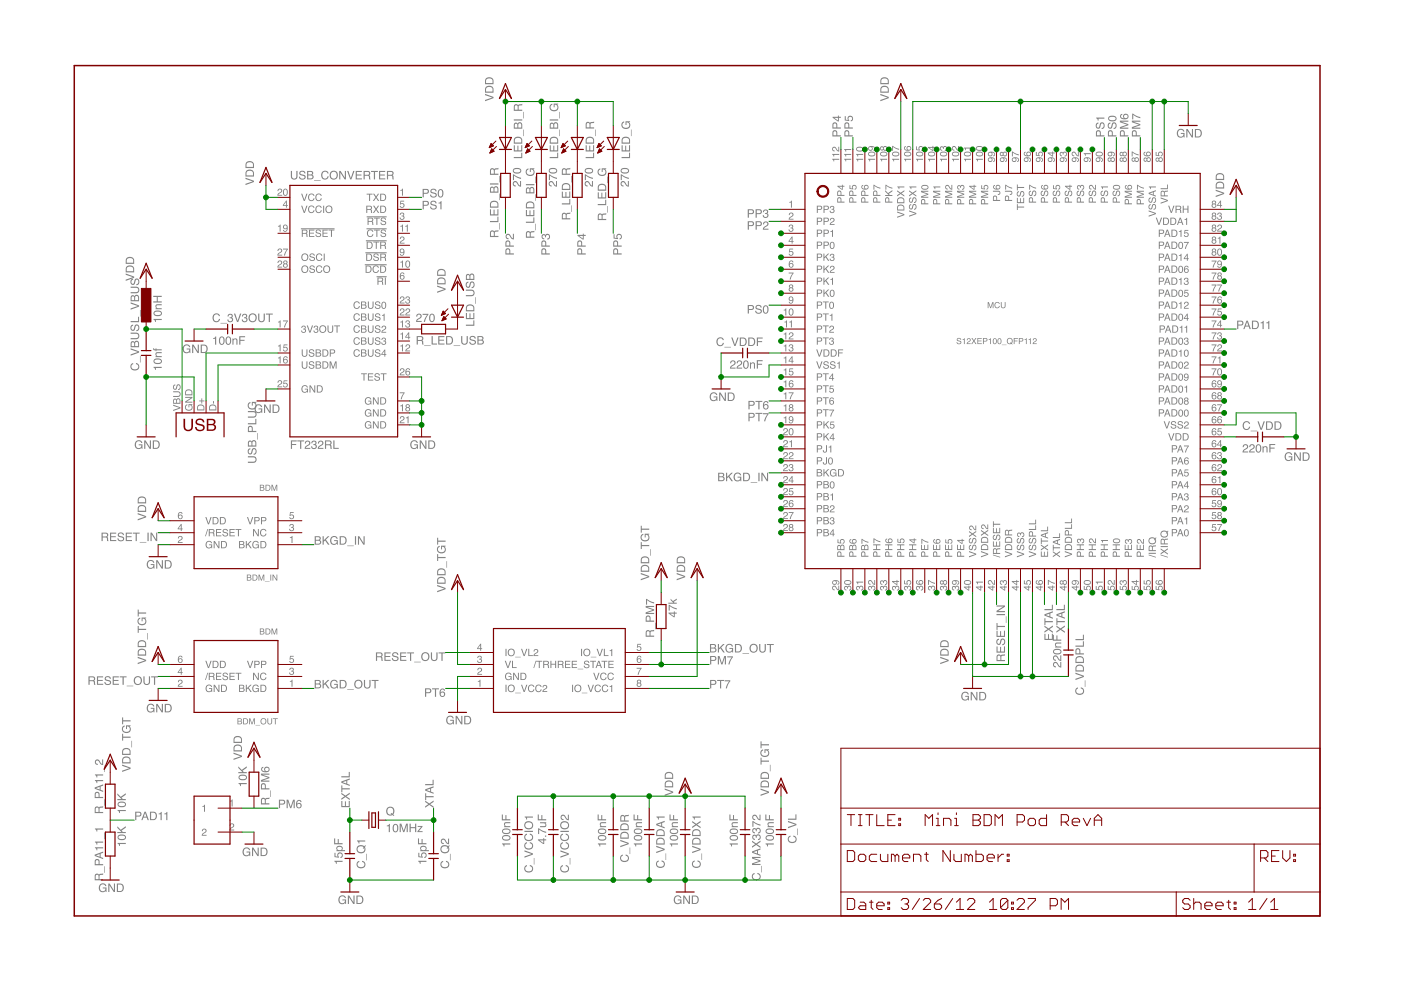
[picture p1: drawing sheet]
<svg xmlns="http://www.w3.org/2000/svg" width="297mm" height="210mm" viewBox="0 0 297 210" stroke-linecap="round" stroke-linejoin="round" font-family="sans-serif">
<g fill="#808080">
<path d="M203 71.8l.5-.1 .3 .2v.1h-.2a.3 .3 0 0 0-.3-.2 .3 .3 0 0 0-.3 .3h.1a.51 .51 0 0 1 .5 .2 .51 .51 0 0 1 .1 .6l-.6 .1-.3-.3v-.2h.2a.34 .34 0 0 0 .3 .3 .34 .34 0 0 0 .3-.3 .53 .53 0 0 1-.5-.2 .53 .53 0 0 1-.1-.5zM204.1 72l.4-.3v1.3h-.1v-.9h-.3zM205 71.9a.44 .44 0 0 1 .8 .1 .44 .44 0 0 1-.5 .6l-.2 .2h.7v.2h-.8l.1-.4a.44 .44 0 0 0 .4-.3 .44 .44 0 0 0 0-.4l-.5 .2zM205.9 71.7h.3l.3 .5 .3-.5h.2l-.4 .6 .4 .7h-.2l-.3-.6-.4 .6h-.2l.5-.7zM207.2 71.7h1v.1h-.8v.4h.7v.2h-.7v.4h.8v.2h-1zM208.4 71.7h.6a.37 .37 0 0 1 .4 .3 .37 .37 0 0 1-.4 .4h-.4v.6h-.2zM208.6 71.8v.5h.3a.22 .22 0 0 0 .3-.3 .22 .22 0 0 0-.3-.2zM209.6 72l.5-.3v1.3h-.2v-.9h-.3zM210.6 71.8a.51 .51 0 0 1 .7 .1 .51 .51 0 0 1 0 .7 .44 .44 0 0 1-.5 .4 .44 .44 0 0 1-.3-.6zM210.8 71.9a.54 .54 0 0 0-.2 .5 .54 .54 0 0 0 .4 .4 .52 .52 0 0 0 .2-.5 .52 .52 0 0 0-.4-.4zM211.6 71.8a.51 .51 0 0 1 .7 .1 .51 .51 0 0 1 0 .7 .44 .44 0 0 1-.5 .4 .44 .44 0 0 1-.3-.6zM211.8 71.9a.54 .54 0 0 0-.2 .5 .54 .54 0 0 0 .4 .4 .52 .52 0 0 0 .2-.5 .52 .52 0 0 0-.4-.4zM212.4 73.1l1 .1zM213.7 71.7a.67 .67 0 0 1 .9 .2 .67 .67 0 0 1-.1 .9l.2 .1-.1 .2-.2-.2a.67 .67 0 0 1-.9-.2 .67 .67 0 0 1 .2-1zM213.8 71.9a.51 .51 0 0 0-.2 .7 .51 .51 0 0 0 .7 .2l-.2-.1a.45 .45 0 0 0 .4-.6 .45 .45 0 0 0-.6-.3zM214.9 71.7h.9v.1h-.7v.4h.6v.2h-.6v.6h-.2zM216 71.7h.6a.37 .37 0 0 1 .4 .3 .37 .37 0 0 1-.4 .4h-.4v.6h-.2zM216.2 71.8v.5h.3a.22 .22 0 0 0 .3-.3 .22 .22 0 0 0-.3-.2zM217.2 72l.5-.3v1.3h-.2v-.9h-.3zM218.1 72l.4-.3v1.3h-.1v-.9h-.3zM219 71.9a.44 .44 0 0 1 .8 .1 .44 .44 0 0 1-.5 .6l-.2 .2h.7v.2h-.8l.1-.4a.44 .44 0 0 0 .4-.3 .44 .44 0 0 0 0-.4l-.5 .2z" fill-rule="evenodd"/>
<path d="M61.7 93.4h1.2v.2h-1v.5h.9v.3h-.9v.8h-.2zM63 93.4h1.5v.2h-.6v1.6h-.3v-1.6h-.6zM64.8 93.5a.6 .6 0 0 1 1 .3 .6 .6 0 0 1-.6 .8l-.4 .4h1v.2h-1.2a1.47 1.47 0 0 1 .9-1.1 .35 .35 0 0 0-.3-.5 .35 .35 0 0 0-.3 .4h-.3zM66.2 93.5a.5 .5 0 0 1 .7 0 .5 .5 0 0 1 0 .7 .58 .58 0 0 1-.1 1 .58 .58 0 0 1-.8-.6h.2a.35 .35 0 0 0 .5 .4 .35 .35 0 0 0 0-.6h-.3l.1-.2a.29 .29 0 0 0 .4-.2 .29 .29 0 0 0-.3-.4l-.3 .2-.1 .2h-.2zM67.6 93.5a.6 .6 0 0 1 1 .3 .6 .6 0 0 1-.6 .8l-.4 .4h1v.2h-1.2a1.47 1.47 0 0 1 .9-1.1 .35 .35 0 0 0-.3-.5 .35 .35 0 0 0-.4 .4h-.2zM69.1 93.6v.6h.6a.31 .31 0 0 0 .4-.3 .31 .31 0 0 0-.4-.3zM68.9 93.4h.8a.49 .49 0 0 1 .6 .3 .49 .49 0 0 1-.2 .6l.2 .2 .1 .7h-.3l-.1-.7-.3-.1h-.6v.8h-.2zM70.7 93.4h.2v1.6h.9v.2h-1.1z" fill-rule="evenodd"/>
<path d="M28.8 93.6a.8 .8 0 0 1 1.4 .3h-.3a.65 .65 0 0 0-.9-.2 .65 .65 0 0 0-.1 1 .57 .57 0 0 0 .6 .3 .57 .57 0 0 0 .5-.6h-.6v-.2h.8v1h-.2v-.3a.88 .88 0 0 1-1.2 .1 .88 .88 0 0 1-.1-1.2zM30.6 93.4h.3l.9 1.4v-1.4h.2v1.8h-.3l-.9-1.5v1.5h-.2zM32.6 93.6v1.4h.5a.7 .7 0 0 0 .5-.7 .7 .7 0 0 0-.5-.7zM32.4 93.4h.7a.91 .91 0 0 1 .8 .9 .91 .91 0 0 1-.8 .9h-.7z" fill-rule="evenodd"/>
<path d="M32.5 77.8h1.8v.2h-1.2v.4h-.2zM32.7 76.2a1.06 1.06 0 0 1 1.6 .4 .97 .97 0 0 1-.9 .6 .97 .97 0 0 1-.9-.6zM32.8 76.4a.68 .68 0 0 0 1.1 .5l.2-.2a.66 .66 0 0 0-1-.4zM33 74.8l1.3-.1v.2h-.8a.32 .32 0 0 0-.3 .4 .32 .32 0 0 0 .4 .2h.7v.2h-1.3v-.2h.2l-.2-.3zM32.5 73.8l.3 .3 .4-.3v.3h1.1v.2h-1.1v.2h-.2v-.2l-.4-.1z" fill-rule="evenodd"/>
<path d="M39 73.3a.8 .8 0 0 1 1.3 .3h-.2a.65 .65 0 0 0-1-.2 .65 .65 0 0 0-.1 .9 .57 .57 0 0 0 .7 .4 .57 .57 0 0 0 .4-.6h-.5v-.2h.8v1h-.2l-.1-.3a.88 .88 0 0 1-1.2 .1 .88 .88 0 0 1-.1-1.2zM40.7 73.1h.3l.9 1.4v-1.4h.3v1.8h-.3l-.9-1.5v1.5h-.3zM42.8 73.3v1.3h.4a.7 .7 0 0 0 .6-.6 .7 .7 0 0 0-.6-.7zM42.6 73.1h.7a.91 .91 0 0 1 .7 .9 .91 .91 0 0 1-.7 .9h-.7z" fill-rule="evenodd"/>
<path d="M54.2 86a.8 .8 0 0 1 1.4 .3h-.3a.65 .65 0 0 0-.9-.2 .65 .65 0 0 0-.1 .9 .57 .57 0 0 0 .6 .4 .57 .57 0 0 0 .5-.6h-.6v-.2h.8v1h-.2v-.3a.88 .88 0 0 1-1.2 .1 .88 .88 0 0 1-.1-1.2zM56 85.8h.3l.9 1.4v-1.4h.2v1.8h-.3l-.9-1.5v1.5h-.2zM58 86v1.3h.5a.7 .7 0 0 0 .5-.6 .7 .7 0 0 0-.5-.7zM57.8 85.8h.7a.91 .91 0 0 1 .8 .9 .91 .91 0 0 1-.8 .9h-.7z" fill-rule="evenodd"/>
<path d="M87.2 93.6a.8 .8 0 0 1 1.4 .3h-.3a.65 .65 0 0 0-.9-.2 .65 .65 0 0 0-.1 1 .57 .57 0 0 0 .6 .3 .57 .57 0 0 0 .5-.6h-.6v-.2h.8v1h-.1l-.1-.3a.88 .88 0 0 1-1.2 .1 .88 .88 0 0 1-.1-1.2zM89 93.4h.3l.9 1.4v-1.4h.2v1.8h-.3l-.9-1.5v1.5h-.2zM91 93.6v1.4h.5a.7 .7 0 0 0 .5-.7 .7 .7 0 0 0-.5-.7zM90.8 93.4h.7a.91 .91 0 0 1 .8 .9 .91 .91 0 0 1-.8 .9h-.7z" fill-rule="evenodd"/>
<path d="M106.4 178.8h1.8v.3h-1.2v.4h-.2zM106.6 177.3a1.06 1.06 0 0 1 1.6 .3 .97 .97 0 0 1-.9 .6 .97 .97 0 0 1-.9-.6zM106.7 177.5a.68 .68 0 0 0 1.1 .4l.2-.1a.66 .66 0 0 0-1-.5zM106.6 175.9a1.06 1.06 0 0 1 1.6 .4 .97 .97 0 0 1-.9 .6 .97 .97 0 0 1-.9-.6zM106.7 176.1a.68 .68 0 0 0 1.1 .5l.2-.2a.66 .66 0 0 0-1-.5zM106.9 174.5l1.3-.2v.2h-.8a.32 .32 0 0 0-.3 .4 .32 .32 0 0 0 .4 .3h.7v.2h-1.3v-.2h.2l-.2-.3zM106.4 172.7h.2v1h.6v-.9h.2v.9h.8v.2h-1.8z" fill-rule="evenodd"/>
<path d="M114.4 178.2l.8 .5v-.5zM114.1 178h1.1v-.3h.2v.3h.4v.2h-.4v.7h-.2l-1.1-.8zM115.5 177.2h.3v.2h-.3zM114.1 175.6l1.7 .7v.3l-.7-.2-.8-.5v.9h-.2zM114.5 174.3h1.3v.2h-.2a.45 .45 0 0 1 .2 .5 .45 .45 0 0 1-.4 .4h-.9v-.2h1l.1-.3-.2-.3h-.9zM114 172.7h.2v1h.6v-.9h.2v.9h.8v.2h-1.8z" fill-rule="evenodd"/>
<path d="M45.2 71.7l.6-.4v1.8h-.2v-1.3h-.4zM46.6 71.5a.63 .63 0 0 1 .8 0 .63 .63 0 0 1 .2 .7 .65 .65 0 0 1-.5 .9 .65 .65 0 0 1-.7-.9zM46.9 71.6a.96 .96 0 0 0 .1 1.3 .85 .85 0 0 0 0-1.4zM48 71.5a.63 .63 0 0 1 .8 0 .63 .63 0 0 1 .2 .7 .65 .65 0 0 1-.6 .9 .65 .65 0 0 1-.6-.9zM48.3 71.6a.96 .96 0 0 0 .1 1.3 .85 .85 0 0 0 0-1.4zM49.3 71.8h.2v.2a.46 .46 0 0 1 .5-.2 .46 .46 0 0 1 .3 .4v.9h-.2v-.8a.32 .32 0 0 0-.4-.3 .32 .32 0 0 0-.2 .4v.7h-.2zM50.7 71.3h1.3v.2h-1v.5h.8v.3h-.8v.8h-.3z" fill-rule="evenodd"/>
<path d="M32.5 67.6h1.8v.3h-1.2v.4h-.2zM32.7 66.1a1.06 1.06 0 0 1 1.6 .3 .97 .97 0 0 1-.9 .6 .97 .97 0 0 1-.9-.6zM32.8 66.3a.68 .68 0 0 0 1.1 .4l.2-.1a.66 .66 0 0 0-1-.5zM33 64.6l1.3-.1v.2h-.8a.32 .32 0 0 0-.3 .4 .32 .32 0 0 0 .4 .2h.7v.3h-1.3v-.2h.2l-.2-.3zM32.5 62.7h1.8v.3h-.9v.9h.9v.2h-1.8v-.2h.7v-.9h-.7z" fill-rule="evenodd"/>
<path d="M88.4 66.6a.6 .6 0 0 1 1 .3 .6 .6 0 0 1-.6 .8l-.4 .3h1v.3h-1.2a1.47 1.47 0 0 1 .9-1.1 .35 .35 0 0 0-.3-.5 .35 .35 0 0 0-.3 .4h-.3zM89.6 66.5h1.2l-.7 1.8h-.2l.1-.5 .6-1h-1zM91.2 66.7a.63 .63 0 0 1 .8-.1 .63 .63 0 0 1 .2 .8 .65 .65 0 0 1-.6 .9 .65 .65 0 0 1-.6-.9zM91.4 66.7a.96 .96 0 0 0 .2 1.4 .85 .85 0 0 0 0-1.4z" fill-rule="evenodd"/>
<path d="M55.3 102.9v.4h.3a.21 .21 0 0 0 .2-.2 .21 .21 0 0 0-.2-.2zM55.3 103.5v.4l.6-.1-.1-.3zM55.1 102.8l.9 .1v.3l-.2 .2 .3 .3-.2 .3-.8 .1zM56.5 102.9v1h.4a.51 .51 0 0 0 .3-.5 .51 .51 0 0 0-.4-.5zM56.3 102.8h.5a.64 .64 0 0 1 .6 .6 .64 .64 0 0 1-.6 .7h-.5zM57.6 102.8h.2l.4 1.1 .3-1.1h.3v1.3h-.2v-1.1l-.3 1.1h-.2l-.4-1.1v1.1h-.1z" fill-rule="evenodd"/>
<path d="M55.3 133.4v.4h.3a.21 .21 0 0 0 .2-.2 .21 .21 0 0 0-.2-.2zM55.3 133.9v.5l.6-.1-.1-.3zM55.1 133.3l.9 .1v.3l-.2 .1 .3 .4-.2 .3h-.8zM56.5 133.4v1h.4a.51 .51 0 0 0 .3-.5 .51 .51 0 0 0-.4-.5zM56.3 133.3h.5a.64 .64 0 0 1 .6 .6 .64 .64 0 0 1-.6 .6h-.5zM57.6 133.3h.2l.4 1 .3-1h.3v1.2h-.2v-1l-.3 1h-.2l-.4-1v1h-.1z" fill-rule="evenodd"/>
<path d="M82 175l.7-.3v1.7h-.3v-1.2h-.4zM83.4 174.9a.63 .63 0 0 1 .8-.1 .63 .63 0 0 1 .2 .8 .65 .65 0 0 1-.5 .9 .65 .65 0 0 1-.7-.9zM83.7 174.9a.96 .96 0 0 0 .1 1.4 .85 .85 0 0 0 .1-1.4zM84.7 174.6h.4l.5 1.6 .5-1.6h.4v1.8h-.3v-1.5l-.5 1.5h-.2l-.5-1.5v1.5h-.3zM86.8 174.6h.3v.8h.9v-.8h.3v1.8h-.3v-.8h-.9v.8h-.3zM88.6 175.1h1l-.8 1.1h.8v.2h-1.1l.8-1.1h-.7z" fill-rule="evenodd"/>
<path d="M52 37.7l1.8 .6v.3l-1.8 .6v-.2l1.6-.5-1.6-.6zM52.4 36.3l-.1 .3v.6h1.3v-.4a.72 .72 0 0 0-1.2-.5zM52.3 36.1a.97 .97 0 0 1 1.5 .6v.7h-1.8l.1-.9zM52.4 34.5l-.1 .3v.6h1.3v-.4a.72 .72 0 0 0-1.2-.5zM52.3 34.3a.97 .97 0 0 1 1.5 .6v.7h-1.8l.1-.9z" fill-rule="evenodd"/>
<path d="M29.2 108.8l1.8 .6v.3l-1.8 .6v-.2l1.5-.5-1.5-.5zM29.6 107.4l-.2 .3v.6h1.4v-.4a.72 .72 0 0 0-1.2-.5zM29.5 107.2a.97 .97 0 0 1 1.5 .6v.7h-1.8v-.9zM29.6 105.6l-.2 .3v.6h1.4v-.4a.72 .72 0 0 0-1.2-.5zM29.5 105.4a.97 .97 0 0 1 1.5 .6v.7h-1.8v-.9z" fill-rule="evenodd"/>
<path d="M31.4 119a.8 .8 0 0 1 1.3 .3h-.2a.65 .65 0 0 0-1-.2 .65 .65 0 0 0-.1 1 .57 .57 0 0 0 .7 .3 .57 .57 0 0 0 .4-.6h-.5v-.2h.7v1h-.1l-.1-.3a.88 .88 0 0 1-1.2 .1 .88 .88 0 0 1-.1-1.2zM33.1 118.8h.3l.9 1.4v-1.4h.2v1.8h-.2l-.9-1.5v1.5h-.3zM35.2 119v1.4h.4a.7 .7 0 0 0 .6-.7 .7 .7 0 0 0-.6-.7zM34.9 118.8h.8a.91 .91 0 0 1 .7 .9 .91 .91 0 0 1-.7 .9h-.8z" fill-rule="evenodd"/>
<path d="M70.9 182.5h1.7v.2h-1.2v.5h-.2zM70.9 180.8h.2v.8h.5a.61 .61 0 0 1 .3-.8 .61 .61 0 0 1 .8 .4 .61 .61 0 0 1-.5 .7v-.2a.38 .38 0 0 0 .2-.6 .38 .38 0 0 0-.6 0 .38 .38 0 0 0 .1 .6v.2l-1-.2zM71.5 179.7a.46 .46 0 0 0 .5 .6 .46 .46 0 0 0 .5-.5l-.5-.3zM71.5 179.5a.66 .66 0 0 1 .8-.2 .66 .66 0 0 1 .3 .9l.6 .1v.2h-1.9v-.2h.2l-.2-.4zM70.8 177.8h.3v1h.5v-.9h.2v.9h.8v.2h-1.8z" fill-rule="evenodd"/>
<path d="M88.7 182.5h1.7v.2h-1.2v.5h-.2zM88.7 180.8h.2v.8h.5a.61 .61 0 0 1 .3-.8 .61 .61 0 0 1 .8 .4 .61 .61 0 0 1-.5 .7v-.2a.38 .38 0 0 0 .2-.6 .38 .38 0 0 0-.6 0 .38 .38 0 0 0 0 .6v.2l-.9-.2zM89.3 179.7a.46 .46 0 0 0 .4 .6 .46 .46 0 0 0 .5-.5l-.4-.3zM89.2 179.5a.66 .66 0 0 1 .9-.2 .66 .66 0 0 1 .2 .9l.6 .1v.2h-1.8v-.2h.2l-.2-.4zM88.6 177.8h.2v1h.6v-.9h.2v.9h.8v.2h-1.8z" fill-rule="evenodd"/>
<path d="M51.7 179.9a.8 .8 0 0 1 1.3 .4h-.2a.65 .65 0 0 0-1-.3 .65 .65 0 0 0-.1 1 .57 .57 0 0 0 .7 .3 .57 .57 0 0 0 .4-.5h-.5v-.3h.8v1h-.2l-.1-.2a.88 .88 0 0 1-1.2 0 .88 .88 0 0 1-.1-1.2zM53.4 179.7h.3l.9 1.5v-1.5h.3v1.8h-.3l-.9-1.4v1.4h-.3zM55.5 179.9v1.4h.4a.7 .7 0 0 0 .6-.7 .7 .7 0 0 0-.6-.7zM55.2 179.7h.8a.91 .91 0 0 1 .7 .9 .91 .91 0 0 1-.7 .9h-.8z" fill-rule="evenodd"/>
<path d="M155 76.5a.6 .6 0 0 1 1 .3 .6 .6 0 0 1-.7 .8l-.3 .3h1v.3h-1.2a1.47 1.47 0 0 1 .9-1.1 .35 .35 0 0 0-.3-.5 .35 .35 0 0 0-.4 .4h-.2zM156.4 76.5a.6 .6 0 0 1 .9 .3 .6 .6 0 0 1-.6 .8l-.3 .3h.9v.3h-1.2a1.47 1.47 0 0 1 1-1.1 .35 .35 0 0 0-.3-.5 .35 .35 0 0 0-.4 .4h-.2zM157.7 76.6a.63 .63 0 0 1 .8-.1 .63 .63 0 0 1 .2 .8 .65 .65 0 0 1-.5 .9 .65 .65 0 0 1-.7-.9zM158 76.7a.96 .96 0 0 0 .1 1.3 .85 .85 0 0 0 0-1.4zM159 76.8h.2v.2a.46 .46 0 0 1 .6-.2 .46 .46 0 0 1 .3 .5v.9h-.2v-.9a.32 .32 0 0 0-.4-.3 .32 .32 0 0 0-.3 .5v.7h-.2zM160.5 76.4h1.2v.2h-1v.5h.9v.2h-.9v.9h-.2z" fill-rule="evenodd"/>
<path d="M126.8 178.8h1.7v.3h-1.2v.4h-.2zM126.9 177.3a1.06 1.06 0 0 1 1.7 .3 .97 .97 0 0 1-.9 .6 .97 .97 0 0 1-.9-.6zM127 177.5a.68 .68 0 0 0 1.1 .4l.2-.1a.66 .66 0 0 0-1-.5zM126.9 175.9a1.06 1.06 0 0 1 1.7 .4 .97 .97 0 0 1-.9 .6 .97 .97 0 0 1-.9-.6zM127 176.1a.68 .68 0 0 0 1.1 .5l.2-.2a.66 .66 0 0 0-1-.5zM127.3 174.5l1.2-.2v.2h-.8a.32 .32 0 0 0-.3 .4 .32 .32 0 0 0 .4 .3h.7v.2h-1.3v-.2h.2l-.2-.3zM126.7 172.7h.2v1h.6v-.9h.2v.9h.8v.2h-1.8z" fill-rule="evenodd"/>
<path d="M199.3 139.3l1.8 .6v.3l-1.8 .6v-.3l1.6-.5-1.6-.5zM199.7 137.9l-.1 .3v.6h1.3v-.5a.72 .72 0 0 0-1.2-.4zM199.6 137.7a.97 .97 0 0 1 1.5 .6v.7h-1.8l.1-.9zM199.7 136.1l-.1 .3v.6h1.3v-.5a.72 .72 0 0 0-1.2-.4zM199.6 135.9a.97 .97 0 0 1 1.5 .6v.7h-1.8l.1-.9z" fill-rule="evenodd"/>
<path d="M92.7 60.5l1.8 .7v.2l-1.8 .7v-.3l1.5-.5-1.5-.5zM93.1 59.2l-.2 .2v.6h1.4v-.4a.72 .72 0 0 0-1.2-.4zM92.9 59a.97 .97 0 0 1 1.6 .6v.7h-1.8v-1zM93.1 57.4l-.2 .2v.6h1.4v-.4a.72 .72 0 0 0-1.2-.4zM92.9 57.2a.97 .97 0 0 1 1.6 .6v.7h-1.8v-1z" fill-rule="evenodd"/>
<path d="M26.7 58l1.7 .6v.3l-1.7 .7v-.3l1.5-.5-1.5-.5zM27 56.7l-.1 .2v.6h1.3v-.4a.72 .72 0 0 0-1.2-.4zM26.9 56.5a.97 .97 0 0 1 1.5 .5v.8h-1.7v-1zM27 54.8l-.1 .3v.6h1.3v-.4a.72 .72 0 0 0-1.2-.5zM26.9 54.6a.97 .97 0 0 1 1.5 .6v.7h-1.7v-.9z" fill-rule="evenodd"/>
<path d="M49.5 159.6l1.8 .6v.3l-1.8 .6v-.2l1.5-.6-1.5-.5zM49.9 158.2l-.2 .3v.6h1.4v-.5a.72 .72 0 0 0-1.2-.4zM49.8 158a.97 .97 0 0 1 1.5 .6v.7h-1.8v-.9zM49.9 156.4l-.2 .3v.6h1.4v-.5a.72 .72 0 0 0-1.2-.4zM49.8 156.2a.97 .97 0 0 1 1.5 .6v.7h-1.8v-.9z" fill-rule="evenodd"/>
<path d="M249.8 27.6a.8 .8 0 0 1 1.3 .3h-.2a.65 .65 0 0 0-1-.2 .65 .65 0 0 0-.1 .9 .57 .57 0 0 0 .7 .4 .57 .57 0 0 0 .4-.6h-.5v-.2h.7v.9h-.1l-.1-.2a.88 .88 0 0 1-1.2 .1 .88 .88 0 0 1-.1-1.2zM251.5 27.4h.3l.9 1.4v-1.4h.2v1.7h-.2l-.9-1.4v1.4h-.3zM253.6 27.6v1.3h.4a.7 .7 0 0 0 .6-.7 .7 .7 0 0 0-.6-.6zM253.3 27.4h.8a.91 .91 0 0 1 .7 .9 .91 .91 0 0 1-.7 .8h-.8z" fill-rule="evenodd"/>
<path d="M186.6 19.9l1.8 .7v.2l-1.8 .7v-.3l1.6-.5-1.6-.5zM187 18.6l-.1 .2v.6h1.3v-.4a.72 .72 0 0 0-1.2-.4zM186.9 18.4a.97 .97 0 0 1 1.5 .5v.8h-1.8l.1-1zM187 16.8l-.1 .2v.6h1.3v-.4a.72 .72 0 0 0-1.2-.4zM186.9 16.6a.97 .97 0 0 1 1.5 .5v.8h-1.8l.1-1z" fill-rule="evenodd"/>
<path d="M31.4 149.5a.8 .8 0 0 1 1.3 .3h-.2a.65 .65 0 0 0-1-.2 .65 .65 0 0 0-.1 .9 .57 .57 0 0 0 .7 .4 .57 .57 0 0 0 .4-.6h-.5v-.2h.7v.9h-.1l-.1-.2a.88 .88 0 0 1-1.2 .1 .88 .88 0 0 1-.1-1.3zM33.1 149.2h.3l.9 1.5v-1.5h.2v1.8h-.2l-.9-1.4v1.4h-.3zM35.2 149.5v1.3h.4a.7 .7 0 0 0 .6-.7 .7 .7 0 0 0-.6-.6zM34.9 149.2h.8a.91 .91 0 0 1 .7 .9 .91 .91 0 0 1-.7 .9h-.8z" fill-rule="evenodd"/>
<path d="M29.2 139.3l1.8 .6v.3l-1.8 .6v-.3l1.5-.5-1.5-.5zM29.6 137.9l-.2 .3v.6h1.4v-.5a.72 .72 0 0 0-1.2-.4zM29.5 137.7a.97 .97 0 0 1 1.5 .6v.7h-1.8v-.9zM29.6 136.1l-.2 .3v.6h1.4v-.5a.72 .72 0 0 0-1.2-.4zM29.5 135.9a.97 .97 0 0 1 1.5 .6v.7h-1.8v-.9zM31.2 134.2h.1v1.4h-.1zM29.2 132.7h.2v.6h1.6v.3h-1.6v.6h-.2zM29.4 131.1l.3-.1v.2a.65 .65 0 0 0-.2 .9 .65 .65 0 0 0 1 .2 .57 .57 0 0 0 .3-.7 .57 .57 0 0 0-.6-.4v.5h-.2v-.8h1v.2h-.2a.88 .88 0 0 1 0 1.3 .88 .88 0 0 1-1.2 .1 .86 .86 0 0 1-.2-1.4zM29.2 129.3h.2v.6h1.6v.2h-1.6v.6h-.2z" fill-rule="evenodd"/>
<path d="M50.6 166h1.7v.3h-1.2v.4h-.2zM50.7 164.5a1.06 1.06 0 0 1 1.7 .3 .97 .97 0 0 1-.9 .6 .97 .97 0 0 1-.9-.6zM50.8 164.7a.68 .68 0 0 0 1.1 .4l.2-.1a.66 .66 0 0 0-1-.5zM50.5 162.5l.7 .7 1.1-.7v.3l-.9 .6 .3 .3h.6v.2h-1.8v-.2h.9l-.9-.9z" fill-rule="evenodd"/>
<path d="M223.4 140.5a.8 .8 0 0 1 1.2 .6l.2 .2v-1h.2v1.2a1.47 1.47 0 0 1-1.1-.9 .35 .35 0 0 0-.5 .3 .35 .35 0 0 0 .5 .4v.2a.6 .6 0 0 1-.6-.4 .6 .6 0 0 1 .1-.6zM223.4 139.1a.8 .8 0 0 1 1.2 .7l.2 .1v-.9h.2v1.2a1.47 1.47 0 0 1-1.1-1 .35 .35 0 0 0-.5 .3 .35 .35 0 0 0 .5 .4v.2a.6 .6 0 0 1-.6-.3 .6 .6 0 0 1 .1-.7zM223.4 137.8a1.06 1.06 0 0 1 1.7 .4 .97 .97 0 0 1-.9 .6 .97 .97 0 0 1-.9-.6zM223.5 138a.68 .68 0 0 0 1.1 .5l.2-.2a.66 .66 0 0 0-1-.5zM223.8 136.4l1.2-.2v.3h-.8a.32 .32 0 0 0-.3 .3 .32 .32 0 0 0 .4 .3h.7v.2h-1.3v-.2h.2l-.2-.3zM223.2 134.6h.2v1h.6v-.9h.2v.9h.8v.3h-1.8z" fill-rule="evenodd"/>
<path d="M150.7 83.4a.8 .8 0 0 1 1.4 .4h-.3a.65 .65 0 0 0-.9-.3 .65 .65 0 0 0-.1 1 .57 .57 0 0 0 .6 .3 .57 .57 0 0 0 .5-.5h-.6v-.2h.8v.9h-.2v-.2a.88 .88 0 0 1-1.2 0 .88 .88 0 0 1-.1-1.2zM152.5 83.2h.3l.9 1.5v-1.5h.2v1.8h-.3l-.9-1.4v1.4h-.2zM154.5 83.4v1.4h.5a.7 .7 0 0 0 .5-.7 .7 .7 0 0 0-.5-.7zM154.3 83.2h.7a.91 .91 0 0 1 .8 .9 .91 .91 0 0 1-.8 .9h-.7z" fill-rule="evenodd"/>
<path d="M204 146.9a.8 .8 0 0 1 1.4 .3h-.2a.65 .65 0 0 0-1-.2 .65 .65 0 0 0-.1 1 .57 .57 0 0 0 .7 .3 .57 .57 0 0 0 .4-.6h-.6v-.2h.8v1h-.1l-.1-.2a.88 .88 0 0 1-1.2 0 .88 .88 0 0 1-.1-1.2zM205.8 146.7h.3l.9 1.5v-1.5h.2v1.8h-.2l-1-1.5v1.5h-.2zM207.9 146.9v1.4h.4a.7 .7 0 0 0 .6-.7 .7 .7 0 0 0-.6-.7zM207.6 146.7h.7a.91 .91 0 0 1 .8 .9 .91 .91 0 0 1-.8 .9h-.7z" fill-rule="evenodd"/>
<path d="M263.7 94.3a.6 .6 0 0 1 .9 .3 .6 .6 0 0 1-.6 .8l-.3 .3h.9v.2h-1.2a1.47 1.47 0 0 1 1-1.1 .35 .35 0 0 0-.3-.4 .35 .35 0 0 0-.4 .4h-.2zM265.1 94.3a.6 .6 0 0 1 .9 .3 .6 .6 0 0 1-.6 .8l-.3 .3h.9v.2h-1.2a1.47 1.47 0 0 1 1-1.1 .35 .35 0 0 0-.4-.4 .35 .35 0 0 0-.3 .4h-.2zM266.4 94.4a.63 .63 0 0 1 .8-.1 .63 .63 0 0 1 .2 .8 .65 .65 0 0 1-.6 .9 .65 .65 0 0 1-.6-.9zM266.7 94.4a.96 .96 0 0 0 .1 1.4 .85 .85 0 0 0 0-1.4zM267.7 94.6h.2v.2a.46 .46 0 0 1 .5-.2 .46 .46 0 0 1 .3 .5v.8h-.2v-.8a.32 .32 0 0 0-.4-.3 .32 .32 0 0 0-.2 .4v.7h-.2zM269.1 94.1h1.3v.3h-1v.5h.8v.2h-.8v.8h-.3z" fill-rule="evenodd"/>
<path d="M134.4 178.8h1.7v.3h-1.2v.4h-.2zM134.5 177.3a1.06 1.06 0 0 1 1.7 .3 .97 .97 0 0 1-.9 .6 .97 .97 0 0 1-.9-.6zM134.6 177.5a.68 .68 0 0 0 1.1 .4l.2-.1a.66 .66 0 0 0-1-.5zM134.5 175.9a1.06 1.06 0 0 1 1.7 .4 .97 .97 0 0 1-.9 .6 .97 .97 0 0 1-.9-.6zM134.6 176.1a.68 .68 0 0 0 1.1 .5l.2-.2a.66 .66 0 0 0-1-.5zM134.9 174.5l1.2-.2v.2h-.8a.32 .32 0 0 0-.3 .4 .32 .32 0 0 0 .4 .3h.7v.2h-1.3v-.2h.2l-.2-.3zM134.3 172.7h.3v1h.5v-.9h.2v.9h.8v.2h-1.8z" fill-rule="evenodd"/>
<path d="M142 178.8h1.7v.3h-1.2v.4h-.2zM142.1 177.3a1.06 1.06 0 0 1 1.7 .3 .97 .97 0 0 1-.9 .6 .97 .97 0 0 1-.9-.6zM142.2 177.5a.68 .68 0 0 0 1.1 .4l.3-.1a.66 .66 0 0 0-1.1-.5zM142.1 175.9a1.06 1.06 0 0 1 1.7 .4 .97 .97 0 0 1-.9 .6 .97 .97 0 0 1-.9-.6zM142.2 176.1a.68 .68 0 0 0 1.1 .5l.3-.2a.66 .66 0 0 0-1.1-.5zM142.5 174.5l1.2-.2v.2h-.8a.32 .32 0 0 0-.3 .4 .32 .32 0 0 0 .5 .3h.6v.2h-1.3v-.2h.2l-.2-.3zM142 172.7h.2v1h.5v-.9h.2v.9h.8v.2h-1.7z" fill-rule="evenodd"/>
<path d="M272.6 96.1a.8 .8 0 0 1 1.4 .4h-.3a.65 .65 0 0 0-.9-.3 .65 .65 0 0 0-.1 1 .57 .57 0 0 0 .6 .3 .57 .57 0 0 0 .5-.5h-.6v-.2h.8v.9h-.2v-.2a.88 .88 0 0 1-1.2 0 .88 .88 0 0 1-.1-1.2zM274.4 95.9h.3l.9 1.5v-1.5h.2v1.8h-.3l-.9-1.4v1.4h-.2zM276.4 96.1v1.4h.5a.7 .7 0 0 0 .5-.7 .7 .7 0 0 0-.5-.7zM276.2 95.9h.7a.91 .91 0 0 1 .8 .9 .91 .91 0 0 1-.8 .9h-.7z" fill-rule="evenodd"/>
<path d="M257.8 40.2l1.7 .7v.2l-1.7 .7v-.3l1.5-.5-1.5-.5zM258.1 38.9l-.1 .2v.6h1.3v-.4a.72 .72 0 0 0-1.2-.4zM258 38.7a.97 .97 0 0 1 1.5 .6v.7h-1.7v-1zM258.1 37.1l-.1 .2v.6h1.3v-.4a.72 .72 0 0 0-1.2-.4zM258 36.9a.97 .97 0 0 1 1.5 .5v.8h-1.7v-1z" fill-rule="evenodd"/>
<path d="M143.1 190.1a.8 .8 0 0 1 1.4 .3h-.3a.65 .65 0 0 0-.9-.2 .65 .65 0 0 0-.1 1 .57 .57 0 0 0 .6 .3 .57 .57 0 0 0 .5-.6h-.6v-.2h.8v1h-.2v-.3a.88 .88 0 0 1-1.2 .1 .88 .88 0 0 1-.1-1.2zM144.9 189.9h.2l1 1.4v-1.4h.2v1.8h-.3l-.9-1.5v1.5h-.2zM146.9 190.1v1.4h.5a.7 .7 0 0 0 .5-.7 .7 .7 0 0 0-.6-.7zM146.7 189.9h.7a.91 .91 0 0 1 .8 .9 .91 .91 0 0 1-.8 .9h-.7z" fill-rule="evenodd"/>
<path d="M140.9 167.2l1.8 .6v.3l-1.8 .6v-.2l1.6-.5-1.6-.5zM141.3 165.8l-.1 .3-.1 .6h1.4v-.4a.72 .72 0 0 0-1.2-.5zM141.2 165.6a.97 .97 0 0 1 1.5 .6v.7h-1.8l.1-.9zM141.3 164l-.1 .3-.1 .6h1.4v-.4a.72 .72 0 0 0-1.2-.5zM141.2 163.8a.97 .97 0 0 1 1.5 .6v.7h-1.8l.1-.9z" fill-rule="evenodd"/>
<path d="M72 190.1a.8 .8 0 0 1 1.3 .3h-.2a.65 .65 0 0 0-.9-.2 .65 .65 0 0 0-.1 1 .57 .57 0 0 0 .6 .3 .57 .57 0 0 0 .5-.6h-.6v-.2h.8v1h-.2v-.3a.88 .88 0 0 1-1.3 .1 .88 .88 0 0 1-.1-1.2zM73.8 189.9h.2l.9 1.4v-1.4h.3v1.8h-.3l-.9-1.5v1.5h-.2zM75.8 190.1v1.4h.4a.7 .7 0 0 0 .6-.7 .7 .7 0 0 0-.6-.7zM75.6 189.9h.7a.91 .91 0 0 1 .7 .9 .91 .91 0 0 1-.7 .9h-.7z" fill-rule="evenodd"/>
<path d="M116.5 38.5a.8 .8 0 0 1 1.1 .7l.3 .1v-.9h.2v1.2a1.47 1.47 0 0 1-1.1-1 .35 .35 0 0 0-.5 .4 .35 .35 0 0 0 .5 .3v.2a.6 .6 0 0 1-.6-.3 .6 .6 0 0 1 .1-.7zM116.4 37l1.7 .7v.2l-.8-.2-.7-.5v1h-.2zM116.5 35.8a1.06 1.06 0 0 1 1.6 .4 .97 .97 0 0 1-.9 .6 .97 .97 0 0 1-.9-.6zM116.6 36a.68 .68 0 0 0 1.1 .5l.2-.2a.66 .66 0 0 0-1-.4z" fill-rule="evenodd"/>
<path d="M124.1 38.5a.8 .8 0 0 1 1.2 .7l.2 .1v-.9h.2v1.2a1.47 1.47 0 0 1-1.1-1 .35 .35 0 0 0-.5 .4 .35 .35 0 0 0 .5 .3v.2a.6 .6 0 0 1-.6-.3 .6 .6 0 0 1 .1-.7zM124 37l1.7 .7v.2l-.7-.2-.8-.5v1h-.2zM124.1 35.8a1.06 1.06 0 0 1 1.7 .4 .97 .97 0 0 1-.9 .6 .97 .97 0 0 1-.9-.6zM124.2 36a.68 .68 0 0 0 1.1 .5l.2-.2a.66 .66 0 0 0-1-.4z" fill-rule="evenodd"/>
<path d="M131.7 38.5a.8 .8 0 0 1 1.2 .7l.2 .1v-.9h.2v1.2a1.47 1.47 0 0 1-1.1-1 .35 .35 0 0 0-.4 .4 .35 .35 0 0 0 .4 .3v.2a.6 .6 0 0 1-.6-.3 .6 .6 0 0 1 .1-.7zM131.6 37l1.7 .7v.2l-.7-.2-.8-.5v1h-.2zM131.7 35.8a1.06 1.06 0 0 1 1.7 .4 .97 .97 0 0 1-.9 .6 .97 .97 0 0 1-.9-.6zM131.8 36a.68 .68 0 0 0 1.1 .5l.2-.2a.66 .66 0 0 0-1-.4z" fill-rule="evenodd"/>
<path d="M102.8 19.9l1.8 .7v.2l-1.8 .7v-.3l1.6-.5-1.6-.5zM103.2 18.6l-.1 .2-.1 .6h1.4v-.4a.72 .72 0 0 0-1.2-.4zM103.1 18.4a.97 .97 0 0 1 1.5 .5v.8h-1.8l.1-1zM103.2 16.8l-.1 .2-.1 .6h1.4v-.4a.72 .72 0 0 0-1.2-.4zM103.1 16.6a.97 .97 0 0 1 1.5 .5v.8h-1.8l.1-1z" fill-rule="evenodd"/>
<path d="M25.9 162.1l1.8 .7v.2l-1.8 .7v-.3l1.5-.5-1.5-.5zM26.3 160.8l-.2 .2v.6h1.4v-.4a.72 .72 0 0 0-1.2-.4zM26.2 160.6a.97 .97 0 0 1 1.5 .5v.8h-1.8v-1zM26.3 159l-.2 .2v.6h1.4v-.4a.72 .72 0 0 0-1.2-.4zM26.2 158.8a.97 .97 0 0 1 1.5 .5v.8h-1.8v-1zM27.9 157.1h.1v1.4h-.1zM25.9 155.6h.2v.6h1.6v.2h-1.6v.6h-.2zM26.1 154l.3-.2v.3a.65 .65 0 0 0-.2 .9 .65 .65 0 0 0 1 .1 .57 .57 0 0 0 .3-.6 .57 .57 0 0 0-.6-.5v.6h-.2v-.8h1v.1l-.2 .1a.88 .88 0 0 1 0 1.2 .88 .88 0 0 1-1.2 .1 .86 .86 0 0 1-.2-1.3zM25.9 152.1h.2v.6h1.6v.3h-1.6v.6h-.2z" fill-rule="evenodd"/>
<path d="M21.2 187.5a.8 .8 0 0 1 1.4 .4h-.3a.65 .65 0 0 0-.9-.2 .65 .65 0 0 0-.1 .9 .57 .57 0 0 0 .6 .4 .57 .57 0 0 0 .5-.6h-.6v-.2h.8v.9h-.2v-.2a.88 .88 0 0 1-1.2 0 .88 .88 0 0 1-.1-1.2zM23 187.3h.2l1 1.5v-1.5h.2v1.8h-.3l-.9-1.4v1.4h-.2zM25 187.5v1.4h.5a.7 .7 0 0 0 .5-.7 .7 .7 0 0 0-.6-.7zM24.8 187.3h.7a.91 .91 0 0 1 .8 .9 .91 .91 0 0 1-.8 .9h-.7z" fill-rule="evenodd"/>
<path d="M24.9 171.7h1.8v.3h-1.3v.4h-.1zM25 170.2a1.06 1.06 0 0 1 1.7 .4 .97 .97 0 0 1-.9 .6 .97 .97 0 0 1-.9-.6zM25.2 170.4a.68 .68 0 0 0 1.1 .5l.2-.2a.66 .66 0 0 0-1-.5zM24.9 168.2l.7 .8 1.1-.8v.3l-.9 .6 .2 .3h.7v.3h-1.8v-.3h.8l-.8-.9z" fill-rule="evenodd"/>
<path d="M24.9 178.7h1.8v.3h-1.3v.4h-.1zM25 177.2a1.06 1.06 0 0 1 1.7 .3 .97 .97 0 0 1-.9 .6 .97 .97 0 0 1-.9-.6zM25.2 177.3a.68 .68 0 0 0 1.1 .5l.2-.1a.66 .66 0 0 0-1-.5zM24.9 175.2l.7 .7 1.1-.7v.3l-.9 .6 .2 .3h.7v.2h-1.8v-.2h.8l-.8-.9z" fill-rule="evenodd"/>
<path d="M92.7 124l1.8 .7v.2l-1.8 .7v-.3l1.5-.5-1.5-.5zM93.1 122.7l-.2 .2v.6h1.4v-.4a.72 .72 0 0 0-1.2-.4zM92.9 122.5a.97 .97 0 0 1 1.6 .6v.7h-1.8v-1zM93.1 120.9l-.2 .2v.6h1.4v-.4a.72 .72 0 0 0-1.2-.4zM92.9 120.7a.97 .97 0 0 1 1.6 .5v.8h-1.8v-1zM94.7 119h.1v1.4h-.1zM92.7 117.5h.2v.6h1.6v.2h-1.6v.6h-.2zM92.9 115.9l.3-.2v.3a.65 .65 0 0 0-.2 .9 .65 .65 0 0 0 1 .1 .57 .57 0 0 0 .3-.6 .57 .57 0 0 0-.6-.5v.6h-.2v-.8h1v.2h-.3a.88 .88 0 0 1 .1 1.2 .88 .88 0 0 1-1.2 .1 .86 .86 0 0 1-.2-1.3zM92.7 114h.2v.6h1.6v.3h-1.6v.6h-.2z" fill-rule="evenodd"/>
<path d="M94.8 152a.8 .8 0 0 1 1.4 .3h-.2a.65 .65 0 0 0-1-.2 .65 .65 0 0 0-.1 1 .57 .57 0 0 0 .7 .3 .57 .57 0 0 0 .4-.6h-.6v-.2h.8v1h-.1l-.1-.3a.88 .88 0 0 1-1.2 .1 .88 .88 0 0 1-.1-1.2zM96.6 151.8h.3l.9 1.4v-1.4h.2v1.8h-.2l-1-1.5v1.5h-.2zM98.7 152v1.4h.4a.7 .7 0 0 0 .6-.7 .7 .7 0 0 0-.6-.7zM98.4 151.8h.7a.91 .91 0 0 1 .8 .9 .91 .91 0 0 1-.8 .9h-.7z" fill-rule="evenodd"/>
<path d="M142.1 130.1l.8 .6v-.6zM141.7 129.9h1.2v-.3h.2v.3h.4v.2h-.4v.8h-.3l-1.1-.8zM141.8 128.2l1.7 .8v.2l-.8-.2-.7-.5v1h-.2zM142.2 126.9l.5 .5 .8-.5v.3l-.7 .4 .2 .2h.5v.2h-1.8v-.2h1l-.5-.6z" fill-rule="evenodd"/>
<path d="M143.5 121.5l1.8 .6v.3l-1.8 .6v-.2l1.5-.5-1.5-.6zM143.9 120.1l-.2 .3v.6h1.4v-.4a.72 .72 0 0 0-1.2-.5zM143.7 119.9a.97 .97 0 0 1 1.6 .6v.7h-1.8v-.9zM143.9 118.3l-.2 .3v.6h1.4v-.4a.72 .72 0 0 0-1.2-.5zM143.7 118.1a.97 .97 0 0 1 1.6 .6v.7h-1.8v-.9z" fill-rule="evenodd"/>
<path d="M135.9 121.5l1.7 .6v.3l-1.7 .6v-.2l1.5-.5-1.5-.6zM136.2 120.1l-.1 .3v.6h1.3v-.4a.72 .72 0 0 0-1.2-.5zM136.1 119.9a.97 .97 0 0 1 1.5 .6v.7h-1.7v-.9zM136.2 118.3l-.1 .3v.6h1.3v-.4a.72 .72 0 0 0-1.2-.5zM136.1 118.1a.97 .97 0 0 1 1.5 .6v.7h-1.7v-.9zM137.8 116.4h.2v1.4h-.2zM135.9 114.9h.2v.7h1.5v.2h-1.5v.6h-.2zM136 113.4l.4-.2v.2a.65 .65 0 0 0-.2 1 .65 .65 0 0 0 .9 .1 .57 .57 0 0 0 .4-.7 .57 .57 0 0 0-.6-.4v.5h-.2v-.7h.9v.1l-.2 .1a.88 .88 0 0 1 .1 1.2 .88 .88 0 0 1-1.2 .1 .86 .86 0 0 1-.3-1.3zM135.9 111.5h.2v.6h1.5v.2h-1.5v.6h-.2z" fill-rule="evenodd"/>
<path d="M154.7 178.8h1.7v.3h-1.2v.4h-.2zM154.8 177.3a1.06 1.06 0 0 1 1.7 .3 .97 .97 0 0 1-.9 .6 .97 .97 0 0 1-.9-.6zM154.9 177.5a.68 .68 0 0 0 1.1 .4l.3-.1a.66 .66 0 0 0-1.1-.5zM154.8 175.9a1.06 1.06 0 0 1 1.7 .4 .97 .97 0 0 1-.9 .6 .97 .97 0 0 1-.9-.6zM154.9 176.1a.68 .68 0 0 0 1.1 .5l.3-.2a.66 .66 0 0 0-1.1-.5zM155.2 174.5l1.2-.2v.2h-.8a.32 .32 0 0 0-.3 .4 .32 .32 0 0 0 .5 .3h.6v.2h-1.3v-.2h.2l-.2-.3zM154.6 172.7h.3v1h.5v-.9h.2v.9h.8v.2h-1.8z" fill-rule="evenodd"/>
<path d="M162.3 178.8h1.8v.3h-1.3v.4h-.1zM162.4 177.3a1.06 1.06 0 0 1 1.7 .3 .97 .97 0 0 1-.9 .6 .97 .97 0 0 1-.9-.6zM162.6 177.5a.68 .68 0 0 0 1.1 .4l.2-.1a.66 .66 0 0 0-1.1-.5zM162.4 175.9a1.06 1.06 0 0 1 1.7 .4 .97 .97 0 0 1-.9 .6 .97 .97 0 0 1-.9-.6zM162.6 176.1a.68 .68 0 0 0 1.1 .5l.2-.2a.66 .66 0 0 0-1.1-.5zM162.8 174.5l1.3-.2v.2h-.9a.32 .32 0 0 0-.3 .4 .32 .32 0 0 0 .5 .3h.7v.2h-1.3v-.2h.1l-.2-.3zM162.3 172.7h.2v1h.5v-.9h.2v.9h.9v.2h-1.8z" fill-rule="evenodd"/>
<path d="M161.3 167.2l1.7 .6v.3l-1.7 .6v-.2l1.5-.5-1.5-.5zM161.6 165.8l-.1 .3v.6h1.3v-.4a.72 .72 0 0 0-1.2-.5zM161.5 165.6a.97 .97 0 0 1 1.5 .6v.7h-1.7v-.9zM161.6 164l-.1 .3v.6h1.3v-.4a.72 .72 0 0 0-1.2-.5zM161.5 163.8a.97 .97 0 0 1 1.5 .6v.7h-1.7v-.9zM163.2 162.1h.2v1.4h-.2zM161.3 160.7h.2v.6h1.5v.2h-1.5v.6h-.2zM161.4 159.1l.4-.2v.2a.65 .65 0 0 0-.2 1 .65 .65 0 0 0 .9 .1 .57 .57 0 0 0 .4-.7 .57 .57 0 0 0-.6-.4v.6h-.2v-.8h.9v.1l-.2 .1a.88 .88 0 0 1 .1 1.2 .88 .88 0 0 1-1.2 .1 .86 .86 0 0 1-.3-1.3zM161.3 157.2h.2v.6h1.5v.2h-1.5v.6h-.2z" fill-rule="evenodd"/>
<path d="M108.9 38.5a.8 .8 0 0 1 1.1 .7l.3 .1v-.9h.2v1.2a1.47 1.47 0 0 1-1.1-1 .35 .35 0 0 0-.5 .4 .35 .35 0 0 0 .4 .3v.2a.6 .6 0 0 1-.5-.3 .6 .6 0 0 1 .1-.7zM108.8 37l1.7 .7v.2l-.8-.2-.7-.5v1h-.2zM108.9 35.8a1.06 1.06 0 0 1 1.6 .4 .97 .97 0 0 1-.9 .6 .97 .97 0 0 1-.9-.6zM109 36a.68 .68 0 0 0 1.1 .5l.2-.2a.66 .66 0 0 0-1-.4z" fill-rule="evenodd"/>
<path d="M173.2 43.6h.7a.44 .44 0 0 1 .4 .5 .44 .44 0 0 1-.4 .4h-.5v.6h-.2zM173.4 43.8v.5h.4a.27 .27 0 0 0 .3-.2 .27 .27 0 0 0-.3-.3zM174.6 43.6h.7a.44 .44 0 0 1 .5 .5 .44 .44 0 0 1-.5 .4h-.5v.6h-.2zM174.8 43.8v.5h.4a.27 .27 0 0 0 .3-.2 .27 .27 0 0 0-.3-.3zM176.1 43.7a.43 .43 0 0 1 .7 0 .43 .43 0 0 1-.1 .7 .5 .5 0 0 1-.1 .8 .5 .5 0 0 1-.7-.5h.2a.3 .3 0 0 0 .4 .3 .3 .3 0 0 0 0-.5h-.2l.1-.2a.25 .25 0 0 0 .3-.2 .25 .25 0 0 0-.3-.3l-.5 .3z" fill-rule="evenodd"/>
<path d="M167.3 42.8l.6-.3v1.5h-.2v-1h-.4z" fill-rule="evenodd"/>
<path d="M173.2 46.1h.7a.44 .44 0 0 1 .4 .5 .44 .44 0 0 1-.4 .4h-.5v.7h-.2zM173.4 46.3v.6h.4a.27 .27 0 0 0 .3-.3 .27 .27 0 0 0-.3-.3zM174.6 46.1h.7a.44 .44 0 0 1 .5 .5 .44 .44 0 0 1-.5 .4h-.5v.7h-.2zM174.8 46.3v.6h.4a.27 .27 0 0 0 .3-.3 .27 .27 0 0 0-.3-.3zM176.1 46.3a.52 .52 0 0 1 .8 .2 .52 .52 0 0 1-.5 .7l-.3 .3h.8v.2h-1l.2-.5a.59 .59 0 0 0 .6-.8h-.4l-.2 .3h-.1z" fill-rule="evenodd"/>
<path d="M167.4 45.2a.52 .52 0 0 1 .8 .2 .52 .52 0 0 1-.5 .7l-.3 .3h.8v.2h-1l.2-.5a.59 .59 0 0 0 .6-.8h-.4l-.2 .3h-.2z" fill-rule="evenodd"/>
<path d="M173.2 48.7h.7a.44 .44 0 0 1 .4 .4 .44 .44 0 0 1-.4 .5h-.5v.6h-.2zM173.4 48.9v.5h.4a.27 .27 0 0 0 .3-.3 .27 .27 0 0 0-.3-.2zM174.6 48.7h.7a.44 .44 0 0 1 .5 .4 .44 .44 0 0 1-.5 .5h-.5v.6h-.2zM174.8 48.9v.5h.4a.27 .27 0 0 0 .3-.3 .27 .27 0 0 0-.3-.2zM176.1 49l.5-.3v1.5h-.2v-1h-.3z" fill-rule="evenodd"/>
<path d="M167.4 47.7a.43 .43 0 0 1 .6 0 .43 .43 0 0 1 0 .6 .5 .5 0 0 1-.1 .9 .5 .5 0 0 1-.7-.6h.2a.3 .3 0 0 0 .4 .4 .3 .3 0 0 0 0-.6h-.2v-.1a.25 .25 0 0 0 .4-.2 .25 .25 0 0 0-.3-.3l-.5 .3z" fill-rule="evenodd"/>
<path d="M173.2 51.2h.7a.44 .44 0 0 1 .4 .5 .44 .44 0 0 1-.4 .4h-.5v.7h-.2zM173.4 51.4v.5h.4a.27 .27 0 0 0 .3-.2 .27 .27 0 0 0-.3-.3zM174.6 51.2h.7a.44 .44 0 0 1 .5 .5 .44 .44 0 0 1-.5 .4h-.5v.7h-.2zM174.8 51.4v.5h.4a.27 .27 0 0 0 .3-.2 .27 .27 0 0 0-.3-.3zM176.1 51.4a.64 .64 0 0 1 .8 .2 .64 .64 0 0 1 0 .8 .53 .53 0 0 1-.7 .4 .53 .53 0 0 1-.3-.8zM176.3 51.5a.83 .83 0 0 0 .1 1.1 .7 .7 0 0 0 0-1.2z" fill-rule="evenodd"/>
<path d="M167.8 50.4l-.4 .7h.4zM167.9 50.1h.1v1h.3v.2h-.3v.3h-.2v-.3h-.6z" fill-rule="evenodd"/>
<path d="M173.4 99.6v.5h.3a.25 .25 0 0 0 .4-.2 .25 .25 0 0 0-.4-.3zM173.4 100.3v.5l.7-.1-.1-.4zM173.2 99.5h.6a.38 .38 0 0 1 .4 .2 .38 .38 0 0 1-.1 .5 .43 .43 0 0 1 .2 .5 .43 .43 0 0 1-.5 .3h-.6zM174.6 99.5h.2v.7l.7-.7h.3l-.6 .6 .6 .9h-.2l-.6-.8-.2 .3v.5h-.2zM176.2 99.7a.68 .68 0 0 1 1.1 .2h-.2a.58 .58 0 0 0-1 .1 .58 .58 0 0 0 .6 .9 .45 .45 0 0 0 .5-.5h-.5v-.2h.7v.8l-.2-.2a.77 .77 0 0 1-1.2 0 .77 .77 0 0 1 .2-1.1zM177.9 99.7v1.1h.4a.6 .6 0 0 0 .4-.6 .6 .6 0 0 0-.4-.5zM177.7 99.5h.6a.78 .78 0 0 1 .7 .7 .78 .78 0 0 1-.7 .8h-.6z" fill-rule="evenodd"/>
<path d="M166.2 98.5a.52 .52 0 0 1 .8 .2 .52 .52 0 0 1-.5 .7l-.3 .3h.8v.2h-1l.2-.5a.59 .59 0 0 0 .6-.8h-.4l-.2 .3h-.1zM167.4 98.5a.43 .43 0 0 1 .6-.1 .43 .43 0 0 1 0 .7 .5 .5 0 0 1-.1 .9 .5 .5 0 0 1-.7-.6h.2a.3 .3 0 0 0 .4 .4 .3 .3 0 0 0 0-.6h-.2l.1-.2a.25 .25 0 0 0 .3-.2 .25 .25 0 0 0-.3-.2l-.5 .3z" fill-rule="evenodd"/>
<path d="M173.2 53.8h.7a.44 .44 0 0 1 .4 .4 .44 .44 0 0 1-.4 .5h-.5v.6h-.2zM173.4 53.9v.6h.4a.27 .27 0 0 0 .3-.3 .27 .27 0 0 0-.3-.3zM174.6 53.8h.2v.7l.7-.7h.3l-.6 .6 .6 .9h-.2l-.6-.8-.2 .3v.5h-.2zM176.1 53.9a.43 .43 0 0 1 .7 0 .43 .43 0 0 1-.1 .6 .5 .5 0 0 1-.1 .9 .5 .5 0 0 1-.7-.6h.2a.3 .3 0 0 0 .4 .4 .3 .3 0 0 0 0-.6h-.2l.1-.2a.25 .25 0 0 0 .3-.1 .25 .25 0 0 0-.3-.3l-.5 .3z" fill-rule="evenodd"/>
<path d="M167.4 52.7h.8v.2h-.7v.4a.52 .52 0 0 1 .7 .3 .52 .52 0 0 1-.3 .7 .52 .52 0 0 1-.7-.5h.2a.33 .33 0 0 0 .5 .2 .33 .33 0 0 0 0-.5 .33 .33 0 0 0-.5 0h-.1z" fill-rule="evenodd"/>
<path d="M173.2 56.3h.7a.44 .44 0 0 1 .4 .4 .44 .44 0 0 1-.4 .5h-.5v.6h-.2zM173.4 56.5v.5h.4a.27 .27 0 0 0 .3-.2 .27 .27 0 0 0-.3-.3zM174.6 56.3h.2v.8l.7-.8h.3l-.6 .6 .6 .9h-.2l-.6-.7-.2 .2v.5h-.2zM176.1 56.4a.52 .52 0 0 1 .8 .3 .52 .52 0 0 1-.5 .7l-.3 .3h.8v.1h-1l.2-.4a.59 .59 0 0 0 .6-.8l-.4-.1-.2 .4h-.1z" fill-rule="evenodd"/>
<path d="M167.4 55.4l.6-.1 .2 .3-.6-.2-.2 .5a.51 .51 0 0 1 .8 .2 .51 .51 0 0 1-.4 .7 .51 .51 0 0 1-.6-.5zM167.4 56.3a.35 .35 0 0 0 .7 0 .35 .35 0 0 0-.7 0z" fill-rule="evenodd"/>
<path d="M173.2 58.8h.7a.44 .44 0 0 1 .4 .5 .44 .44 0 0 1-.4 .4h-.5v.7h-.2zM173.4 59v.6h.4a.27 .27 0 0 0 .3-.3 .27 .27 0 0 0-.3-.3zM174.6 58.8h.2v.8l.7-.8h.3l-.6 .7 .6 .9h-.2l-.6-.8-.2 .2v.6h-.2zM176.1 59.2l.5-.3v1.5h-.2v-1.1h-.3z" fill-rule="evenodd"/>
<path d="M167.2 57.8h1.1l-.7 1.5h-.2l.1-.3 .5-1h-.8z" fill-rule="evenodd"/>
<path d="M173.2 61.4h.7a.44 .44 0 0 1 .4 .4 .44 .44 0 0 1-.4 .5h-.5v.6h-.2zM173.4 61.6v.5h.4a.27 .27 0 0 0 .3-.3 .27 .27 0 0 0-.3-.2zM174.6 61.4h.2v.7l.7-.7h.3l-.6 .6 .6 .9h-.2l-.6-.7-.2 .2v.5h-.2zM176.1 61.6a.64 .64 0 0 1 .8 .1 .64 .64 0 0 1 0 .8 .53 .53 0 0 1-.7 .4 .53 .53 0 0 1-.3-.7zM176.3 61.6a.83 .83 0 0 0 .1 1.2 .7 .7 0 0 0 0-1.2z" fill-rule="evenodd"/>
<path d="M167.5 60.7a.25 .25 0 0 0 .5 0 .25 .25 0 0 0-.5 0zM167.4 61.4a.31 .31 0 0 0 .6 0 .31 .31 0 0 0-.6 0zM167.4 60.4a.43 .43 0 0 1 .6-.1 .43 .43 0 0 1 0 .7 .46 .46 0 0 1 .1 .7 .46 .46 0 0 1-.7 0 .46 .46 0 0 1 .1-.7l-.2-.3z" fill-rule="evenodd"/>
<path d="M173.2 63.9h.7a.44 .44 0 0 1 .4 .5 .44 .44 0 0 1-.4 .4h-.5v.7h-.2zM173.4 64.1v.5h.4a.27 .27 0 0 0 .3-.2 .27 .27 0 0 0-.3-.3zM174.5 63.9h1.2v.2h-.5v1.4h-.2v-1.4h-.5zM176 64.1a.64 .64 0 0 1 .8 .2 .64 .64 0 0 1 0 .8 .53 .53 0 0 1-.7 .4 .53 .53 0 0 1-.3-.8zM176.2 64.2a.83 .83 0 0 0 .1 1.1 .7 .7 0 0 0 0-1.2z" fill-rule="evenodd"/>
<path d="M167.3 63a.66 .66 0 0 1 .9 .2 .66 .66 0 0 1-.1 .8 .46 .46 0 0 1-.4 .4 .46 .46 0 0 1-.5-.4h.2a.3 .3 0 0 0 .4 .2 .3 .3 0 0 0 .2-.3v-.2a.48 .48 0 0 1-.7 0 .48 .48 0 0 1 0-.7zM167.4 63.3a.32 .32 0 0 0 .6 0 .32 .32 0 0 0-.6 0z" fill-rule="evenodd"/>
<path d="M173.2 66.5h.7a.44 .44 0 0 1 .4 .4 .44 .44 0 0 1-.4 .4h-.5v.7h-.2zM173.4 66.6v.6h.4a.27 .27 0 0 0 .3-.3 .27 .27 0 0 0-.3-.3zM174.5 66.5h1.2v.1h-.5v1.4h-.2v-1.4h-.5zM175.9 66.8l.6-.3v1.5h-.2v-1.1h-.4z" fill-rule="evenodd"/>
<path d="M166.2 65.7l.5-.3v1.5h-.2v-1.1h-.3zM167.4 65.5a.64 .64 0 0 1 .8 .2 .64 .64 0 0 1 0 .8 .53 .53 0 0 1-.7 .4 .53 .53 0 0 1-.3-.7zM167.6 65.6a.83 .83 0 0 0 .1 1.2 .7 .7 0 0 0 0-1.2z" fill-rule="evenodd"/>
<path d="M173.2 69h.7a.44 .44 0 0 1 .4 .4 .44 .44 0 0 1-.4 .5h-.5v.6h-.2zM173.4 69.2v.5h.4a.27 .27 0 0 0 .3-.3 .27 .27 0 0 0-.3-.2zM174.5 69h1.2v.2h-.5v1.3h-.2v-1.3h-.5zM176 69.1a.52 .52 0 0 1 .8 .3 .52 .52 0 0 1-.5 .7l-.3 .3h.8v.1h-1l.2-.4a.59 .59 0 0 0 .5-.8l-.3-.1-.2 .4h-.2z" fill-rule="evenodd"/>
<path d="M166.3 68.2l.6-.3v1.5h-.2v-1h-.4zM167.3 68.2l.6-.3v1.5h-.2v-1h-.4z" fill-rule="evenodd"/>
<path d="M173.2 71.5h.7a.44 .44 0 0 1 .4 .5 .44 .44 0 0 1-.4 .4h-.5v.7h-.2zM173.4 71.7v.6h.4a.27 .27 0 0 0 .3-.3 .27 .27 0 0 0-.3-.3zM174.5 71.5h1.2v.2h-.5v1.4h-.2v-1.4h-.5zM176 71.7a.43 .43 0 0 1 .6-.1 .43 .43 0 0 1 0 .7 .5 .5 0 0 1-.1 .9 .5 .5 0 0 1-.7-.6h.2a.3 .3 0 0 0 .4 .3 .3 .3 0 0 0 0-.5h-.2v-.2a.25 .25 0 0 0 .4-.2 .25 .25 0 0 0-.3-.2l-.5 .3z" fill-rule="evenodd"/>
<path d="M166.2 70.8l.5-.3v1.5h-.2v-1.1h-.3zM167.4 70.6a.52 .52 0 0 1 .8 .2 .52 .52 0 0 1-.5 .7l-.3 .3h.8v.2h-1l.2-.5a.59 .59 0 0 0 .6-.8h-.4l-.2 .3h-.2z" fill-rule="evenodd"/>
<path d="M173.1 74.1h.2l.4 1.3 .5-1.3h.2l-.6 1.5h-.2zM174.8 74.3v1.1h.4a.6 .6 0 0 0 .5-.6 .6 .6 0 0 0-.5-.5zM174.6 74.1h.6a.78 .78 0 0 1 .7 .8 .78 .78 0 0 1-.7 .7h-.6zM176.3 74.3v1.1h.4a.6 .6 0 0 0 .5-.6 .6 .6 0 0 0-.5-.5zM176.1 74.1h.7a.78 .78 0 0 1 .6 .8 .78 .78 0 0 1-.6 .7h-.7zM177.7 74.1h1.1v.2h-.9v.4h.8v.2h-.8v.7h-.2z" fill-rule="evenodd"/>
<path d="M166.2 73.3l.5-.3v1.5h-.2v-1.1h-.3zM167.4 73.1a.43 .43 0 0 1 .6 0 .43 .43 0 0 1 0 .6 .5 .5 0 0 1-.1 .9 .5 .5 0 0 1-.7-.6h.2a.3 .3 0 0 0 .4 .4 .3 .3 0 0 0 0-.6h-.2l.1-.2a.25 .25 0 0 0 .3-.1 .25 .25 0 0 0-.3-.3l-.5 .3z" fill-rule="evenodd"/>
<path d="M173.1 76.6h.2l.4 1.3 .5-1.3h.2l-.6 1.6h-.2zM174.7 76.7l.4-.1a.5 .5 0 0 1 .6 .5h-.2a.36 .36 0 0 0-.4-.3 .36 .36 0 0 0-.3 .3l.1 .1a.66 .66 0 0 1 .8 .8 .66 .66 0 0 1-.7 .2 .66 .66 0 0 1-.5-.5h.2a.4 .4 0 0 0 .4 .3 .4 .4 0 0 0 .4-.3v-.1a.64 .64 0 0 1-.7-.2 .64 .64 0 0 1-.1-.7zM176.1 76.7l.5-.1a.5 .5 0 0 1 .5 .5h-.2a.36 .36 0 0 0-.3-.3 .36 .36 0 0 0-.4 .3l.1 .1a.66 .66 0 0 1 .8 .8 .66 .66 0 0 1-.7 .2 .66 .66 0 0 1-.4-.5h.1a.4 .4 0 0 0 .5 .3 .4 .4 0 0 0 .4-.3l-.1-.1a.64 .64 0 0 1-.6-.2 .64 .64 0 0 1-.2-.7zM177.5 77l.5-.3v1.5h-.2v-1.1h-.3z" fill-rule="evenodd"/>
<path d="M166.2 75.8l.5-.3v1.5h-.2v-1h-.3zM167.8 75.8l-.4 .7h.4zM167.9 75.5h.1v1h.3v.2h-.3v.3h-.1v-.3h-.7z" fill-rule="evenodd"/>
<path d="M173.2 79.2h.7a.44 .44 0 0 1 .4 .4 .44 .44 0 0 1-.4 .4h-.5v.7h-.2zM173.4 79.3v.6h.4a.27 .27 0 0 0 .3-.3 .27 .27 0 0 0-.3-.3zM174.5 79.2h1.2v.1h-.5v1.4h-.2v-1.4h-.5zM176.4 79.5l-.4 .7h.4zM176.5 79.2h.1v1h.2v.1h-.2v.4h-.2v-.4h-.6z" fill-rule="evenodd"/>
<path d="M166.2 78.4l.5-.3v1.5h-.2v-1.1h-.3zM167.4 78.1h.8v.2h-.7v.4a.52 .52 0 0 1 .7 .2 .52 .52 0 0 1-.3 .7 .52 .52 0 0 1-.7-.4h.2a.33 .33 0 0 0 .5 .2 .33 .33 0 0 0 0-.6 .33 .33 0 0 0-.5 .1h-.1z" fill-rule="evenodd"/>
<path d="M173.2 81.7h.7a.44 .44 0 0 1 .4 .4 .44 .44 0 0 1-.4 .5h-.5v.6h-.2zM173.4 81.9v.5h.4a.27 .27 0 0 0 .3-.3 .27 .27 0 0 0-.3-.2zM174.5 81.7h1.2v.2h-.5v1.3h-.2v-1.3h-.5zM176 81.8h.7v.1h-.6l-.1 .5a.52 .52 0 0 1 .8 .2 .52 .52 0 0 1-.4 .7 .52 .52 0 0 1-.6-.4h.2a.33 .33 0 0 0 .5 .1 .33 .33 0 0 0 0-.5 .33 .33 0 0 0-.5 .1h-.1z" fill-rule="evenodd"/>
<path d="M166.2 80.9l.5-.3v1.5h-.2v-1h-.3zM167.4 80.8l.6-.2 .2 .4-.6-.2-.2 .5a.51 .51 0 0 1 .8 .2 .51 .51 0 0 1-.4 .7 .51 .51 0 0 1-.6-.5zM167.4 81.7a.35 .35 0 0 0 .7 0 .35 .35 0 0 0-.7 0z" fill-rule="evenodd"/>
<path d="M173.2 84.2h.7a.44 .44 0 0 1 .4 .5 .44 .44 0 0 1-.4 .4h-.5v.7h-.2zM173.4 84.4v.6h.4a.27 .27 0 0 0 .3-.3 .27 .27 0 0 0-.3-.3zM174.5 84.2h1.2v.2h-.5v1.4h-.2v-1.4h-.5zM176 84.4l.6-.1 .2 .4-.6-.2-.2 .5a.51 .51 0 0 1 .8 .2 .51 .51 0 0 1-.4 .7 .51 .51 0 0 1-.6-.6zM176 85.3a.35 .35 0 0 0 .7 0 .35 .35 0 0 0-.7 0z" fill-rule="evenodd"/>
<path d="M166.2 83.5l.5-.3v1.5h-.2v-1.1h-.3zM167.2 83.2h1.1l-.7 1.5h-.2l.1-.3 .5-1h-.8z" fill-rule="evenodd"/>
<path d="M173.2 86.8h.7a.44 .44 0 0 1 .4 .4 .44 .44 0 0 1-.4 .5h-.5v.6h-.2zM173.4 87v.5h.4a.27 .27 0 0 0 .3-.3 .27 .27 0 0 0-.3-.2zM174.5 86.8h1.2v.2h-.5v1.3h-.2v-1.3h-.5zM175.8 86.8h1l-.6 1.5h-.2l.1-.3 .5-1h-.8z" fill-rule="evenodd"/>
<path d="M166.2 86l.5-.3v1.5h-.2v-1.1h-.3zM167.5 86.1a.25 .25 0 0 0 .5 0 .25 .25 0 0 0-.5 0zM167.4 86.8a.31 .31 0 0 0 .6 0 .31 .31 0 0 0-.6 0zM167.4 85.8a.43 .43 0 0 1 .6-.1 .43 .43 0 0 1 0 .7 .46 .46 0 0 1 .1 .7 .46 .46 0 0 1-.7 0 .46 .46 0 0 1 .1-.7l-.2-.3z" fill-rule="evenodd"/>
<path d="M173.2 89.3h.7a.44 .44 0 0 1 .4 .5 .44 .44 0 0 1-.4 .4h-.5v.7h-.2zM173.4 89.5v.5h.4a.27 .27 0 0 0 .3-.2 .27 .27 0 0 0-.3-.3zM174.6 89.3h.2v.8l.7-.8h.3l-.6 .6 .6 1h-.2l-.6-.8-.2 .2v.6h-.2zM176.1 89.4h.8v.2h-.7v.4a.52 .52 0 0 1 .7 .2 .52 .52 0 0 1-.3 .7 .52 .52 0 0 1-.7-.4h.2a.33 .33 0 0 0 .5 .1 .33 .33 0 0 0 0-.5 .33 .33 0 0 0-.5 .1h-.1z" fill-rule="evenodd"/>
<path d="M166.2 88.5l.5-.3v1.5h-.2v-1h-.3zM167.3 88.4a.66 .66 0 0 1 .9 .2 .66 .66 0 0 1-.1 .8 .46 .46 0 0 1-.4 .4 .46 .46 0 0 1-.5-.4h.2a.3 .3 0 0 0 .4 .2 .3 .3 0 0 0 .2-.3v-.2a.48 .48 0 0 1-.7 0 .48 .48 0 0 1 0-.7zM167.4 88.7a.35 .35 0 0 0 .7 0 .35 .35 0 0 0-.7 0z" fill-rule="evenodd"/>
<path d="M173.2 91.9h.7a.44 .44 0 0 1 .4 .4 .44 .44 0 0 1-.4 .4h-.5v.7h-.2zM173.4 92v.6h.4a.27 .27 0 0 0 .3-.3 .27 .27 0 0 0-.3-.3zM174.6 91.9h.2v.7l.7-.7h.3l-.6 .6 .6 .9h-.2l-.6-.8-.2 .3v.5h-.2zM176.6 92.2l-.5 .7h.5zM176.6 91.9h.1v1h.3v.1h-.3v.4h-.1v-.4h-.7z" fill-rule="evenodd"/>
<path d="M166.2 90.9a.52 .52 0 0 1 .8 .2 .52 .52 0 0 1-.5 .7l-.3 .3h.8v.2h-1l.2-.5a.59 .59 0 0 0 .6-.8h-.4l-.2 .3h-.1zM167.4 90.9a.64 .64 0 0 1 .8 .2 .64 .64 0 0 1 0 .8 .53 .53 0 0 1-.7 .4 .53 .53 0 0 1-.3-.7zM167.6 91a.83 .83 0 0 0 .1 1.1 .7 .7 0 0 0 0-1.2z" fill-rule="evenodd"/>
<path d="M173.2 94.4h.7a.44 .44 0 0 1 .4 .4 .44 .44 0 0 1-.4 .5h-.5v.6h-.2zM173.4 94.6v.5h.4a.27 .27 0 0 0 .3-.3 .27 .27 0 0 0-.3-.2zM175.1 94.4h.2v1.1a.45 .45 0 0 1-.4 .5 .45 .45 0 0 1-.4-.6h.2a.25 .25 0 0 0 .1 .4 .25 .25 0 0 0 .3-.2zM175.7 94.7l.5-.3v1.5h-.2v-1h-.3z" fill-rule="evenodd"/>
<path d="M166.2 93.4a.52 .52 0 0 1 .8 .3 .52 .52 0 0 1-.5 .6l-.3 .3h.8v.2h-1l.2-.5a.59 .59 0 0 0 .6-.7l-.4-.1-.2 .3h-.1zM167.3 93.6l.6-.3v1.5h-.2v-1h-.4z" fill-rule="evenodd"/>
<path d="M173.2 96.9h.7a.44 .44 0 0 1 .4 .5 .44 .44 0 0 1-.4 .4h-.5v.7h-.2zM173.4 97.1v.5h.4a.27 .27 0 0 0 .3-.2 .27 .27 0 0 0-.3-.3zM175.1 96.9h.2v1.1a.45 .45 0 0 1-.4 .5 .45 .45 0 0 1-.4-.5h.2a.25 .25 0 0 0 .1 .3 .25 .25 0 0 0 .3-.2zM175.7 97.1a.64 .64 0 0 1 .8 .2 .64 .64 0 0 1 0 .8 .53 .53 0 0 1-.6 .4 .53 .53 0 0 1-.3-.7zM175.9 97.2a.83 .83 0 0 0 .2 1.1 .7 .7 0 0 0 0-1.2z" fill-rule="evenodd"/>
<path d="M166.2 95.9a.52 .52 0 0 1 .8 .3 .52 .52 0 0 1-.5 .7l-.3 .3h.8v.2h-1l.2-.5a.59 .59 0 0 0 .6-.8h-.4l-.2 .3h-.1zM167.4 95.9a.52 .52 0 0 1 .8 .3 .52 .52 0 0 1-.5 .7l-.3 .3h.8v.2h-1l.2-.5a.59 .59 0 0 0 .6-.8h-.4l-.2 .3h-.2z" fill-rule="evenodd"/>
<path d="M173.2 102h.7a.44 .44 0 0 1 .4 .5 .44 .44 0 0 1-.4 .4h-.5v.6h-.2zM173.4 102.2v.5h.4a.27 .27 0 0 0 .3-.2 .27 .27 0 0 0-.3-.3zM174.8 102.2v.5h.4a.25 .25 0 0 0 .3-.3 .25 .25 0 0 0-.3-.2zM174.8 102.8v.6l.7-.1-.1-.4zM174.6 102h.6a.38 .38 0 0 1 .5 .3 .38 .38 0 0 1-.2 .4 .43 .43 0 0 1 .2 .6 .43 .43 0 0 1-.5 .2h-.6zM176.1 102.2a.64 .64 0 0 1 .8 .1 .64 .64 0 0 1 0 .9 .53 .53 0 0 1-.7 .4 .53 .53 0 0 1-.3-.8zM176.3 102.3a.83 .83 0 0 0 .1 1.1 .7 .7 0 0 0 0-1.2z" fill-rule="evenodd"/>
<path d="M166.2 101a.52 .52 0 0 1 .8 .3 .52 .52 0 0 1-.5 .6l-.3 .4h.8v.1h-1l.2-.4a.59 .59 0 0 0 .6-.8l-.4-.1-.2 .4h-.1zM167.8 101.2l-.4 .7h.4zM167.9 100.9h.1v1h.3v.2h-.3v.3h-.1v-.3h-.7z" fill-rule="evenodd"/>
<path d="M173.2 104.6h.7a.44 .44 0 0 1 .4 .4 .44 .44 0 0 1-.4 .4h-.5v.7h-.2zM173.4 104.7v.6h.4a.27 .27 0 0 0 .3-.3 .27 .27 0 0 0-.3-.3zM174.8 104.7v.5h.4a.25 .25 0 0 0 .3-.2 .25 .25 0 0 0-.3-.3zM174.8 105.4v.5l.7-.1-.1-.4zM174.6 104.6h.6a.38 .38 0 0 1 .5 .2 .38 .38 0 0 1-.2 .5 .43 .43 0 0 1 .2 .5 .43 .43 0 0 1-.5 .3h-.6zM176.1 104.9l.5-.3v1.5h-.2v-1.1h-.3z" fill-rule="evenodd"/>
<path d="M166.2 103.6a.52 .52 0 0 1 .8 .2 .52 .52 0 0 1-.5 .7l-.3 .3h.8v.2h-1l.2-.5a.59 .59 0 0 0 .6-.8h-.4l-.2 .3h-.1zM167.4 103.5h.8v.2h-.7v.4a.52 .52 0 0 1 .7 .2 .52 .52 0 0 1-.3 .7 .52 .52 0 0 1-.7-.4h.2a.33 .33 0 0 0 .5 .1 .33 .33 0 0 0 0-.5 .33 .33 0 0 0-.5 .1h-.1z" fill-rule="evenodd"/>
<path d="M173.2 107.1h.7a.44 .44 0 0 1 .4 .4 .44 .44 0 0 1-.4 .5h-.5v.6h-.2zM173.4 107.3v.5h.4a.27 .27 0 0 0 .3-.3 .27 .27 0 0 0-.3-.2zM174.8 107.3v.4h.4a.25 .25 0 0 0 .3-.2 .25 .25 0 0 0-.3-.2zM174.8 107.9v.6l.7-.2-.1-.4zM174.6 107.1h.6a.38 .38 0 0 1 .5 .2 .38 .38 0 0 1-.2 .5 .43 .43 0 0 1 .2 .5 .43 .43 0 0 1-.5 .3h-.6zM176.1 107.2a.52 .52 0 0 1 .8 .3 .52 .52 0 0 1-.5 .6l-.3 .4h.8v.1h-1l.2-.4a.59 .59 0 0 0 .6-.8l-.4-.1-.2 .4h-.1z" fill-rule="evenodd"/>
<path d="M166.2 106.1a.52 .52 0 0 1 .8 .3 .52 .52 0 0 1-.5 .6l-.3 .3h.8v.2h-1l.2-.5a.59 .59 0 0 0 .6-.7l-.4-.1-.2 .3h-.1zM167.4 106.2l.6-.2 .2 .4-.6-.2-.2 .5a.51 .51 0 0 1 .8 .2 .51 .51 0 0 1-.4 .7 .51 .51 0 0 1-.6-.5zM167.4 107a.35 .35 0 0 0 .7 0 .35 .35 0 0 0-.7 0z" fill-rule="evenodd"/>
<path d="M173.2 109.6h.7a.44 .44 0 0 1 .4 .5 .44 .44 0 0 1-.4 .4h-.5v.7h-.2zM173.4 109.8v.5h.4a.27 .27 0 0 0 .3-.2 .27 .27 0 0 0-.3-.3zM174.8 109.8v.5h.4a.25 .25 0 0 0 .3-.3 .25 .25 0 0 0-.3-.2zM174.8 110.5v.5l.7-.1-.1-.4zM174.6 109.6h.6a.38 .38 0 0 1 .5 .3 .38 .38 0 0 1-.2 .4 .43 .43 0 0 1 .2 .6 .43 .43 0 0 1-.5 .3h-.6zM176.1 109.8a.43 .43 0 0 1 .7-.1 .43 .43 0 0 1-.1 .7 .5 .5 0 0 1-.1 .8 .5 .5 0 0 1-.7-.5h.2a.3 .3 0 0 0 .4 .3 .3 .3 0 0 0 0-.5h-.2l.1-.2a.25 .25 0 0 0 .3-.2 .25 .25 0 0 0-.3-.3l-.5 .4z" fill-rule="evenodd"/>
<path d="M166.2 108.6a.52 .52 0 0 1 .8 .3 .52 .52 0 0 1-.5 .7l-.3 .3h.8v.1h-1l.2-.4a.59 .59 0 0 0 .6-.8h-.4l-.2 .3h-.1zM167.2 108.6h1.1l-.7 1.4h-.2l.1-.2 .5-1h-.8z" fill-rule="evenodd"/>
<path d="M173.2 112.2h.7a.44 .44 0 0 1 .4 .4 .44 .44 0 0 1-.4 .5h-.5v.6h-.2zM173.4 112.4v.5h.4a.27 .27 0 0 0 .3-.3 .27 .27 0 0 0-.3-.2zM174.8 112.3v.5h.4a.25 .25 0 0 0 .3-.2 .25 .25 0 0 0-.3-.3zM174.8 113v.5l.7-.1-.1-.4zM174.6 112.2h.6a.38 .38 0 0 1 .5 .2 .38 .38 0 0 1-.2 .5 .43 .43 0 0 1 .2 .5 .43 .43 0 0 1-.5 .3h-.6zM176.6 112.5l-.5 .7h.5zM176.6 112.2h.1v1h.3v.1h-.3v.4h-.1v-.4h-.7z" fill-rule="evenodd"/>
<path d="M166.2 111.2a.52 .52 0 0 1 .8 .2 .52 .52 0 0 1-.5 .7l-.3 .3h.8v.2h-1l.2-.5a.59 .59 0 0 0 .6-.8h-.4l-.2 .3h-.1zM167.5 111.5a.25 .25 0 0 0 .5 0 .25 .25 0 0 0-.5 0zM167.4 112.2a.31 .31 0 0 0 .6 0 .31 .31 0 0 0-.6 0zM167.4 111.2a.43 .43 0 0 1 .6-.1 .43 .43 0 0 1 0 .7 .46 .46 0 0 1 .1 .7 .46 .46 0 0 1-.7 0 .46 .46 0 0 1 .1-.7l-.2-.3z" fill-rule="evenodd"/>
<path d="M177.6 117l.3-.1 .4 .1 .1 .8h.6v.2h-1.5zM177.8 117.1l-.1 .7h.5v-.6zM177.8 115.8l-.1 .6h.5l-.1-.5zM178.4 115.7l-.1 .7h.6l-.1-.6zM177.7 115.6h.3l.2 .1a.43 .43 0 0 1 .5-.2 .43 .43 0 0 1 .3 .5v.6h-1.5v-.8zM177.6 114.4h.2v.6l.4 .1a.52 .52 0 0 1 .2-.8 .52 .52 0 0 1 .7 .4 .52 .52 0 0 1-.4 .6v-.2a.33 .33 0 0 0 .1-.5 .33 .33 0 0 0-.5 0 .33 .33 0 0 0 .1 .5v.2l-.8-.2z" fill-rule="evenodd"/>
<path d="M176.6 124.3a.87 .87 0 0 1 1 .6l.1 .1v-.8h.2v1l-.4-.2a.59 .59 0 0 0-.8-.5l-.1 .3 .4 .2v.2l-.4-.1-.2-.3zM176.6 123.2a.82 .82 0 0 1 .8-.2 .82 .82 0 0 1 .5 .7l-.3 .3v-.2a.3 .3 0 0 0 .2-.4 .3 .3 0 0 0-.4-.2h-.2a.5 .5 0 0 1 0 .7 .5 .5 0 0 1-.7 0 .5 .5 0 0 1 .1-.7zM176.6 123.5a.32 .32 0 0 0 .6 0 .32 .32 0 0 0-.6 0z" fill-rule="evenodd"/>
<path d="M180.2 117l.3-.1 .3 .1 .1 .8h.7v.2h-1.6zM180.3 117.1l-.1 .7h.6l-.1-.6zM180.3 115.8l-.1 .6h.5v-.5zM181 115.7l-.1 .7h.5v-.6zM180.2 115.6h.4l.2 .1a.43 .43 0 0 1 .5-.2 .43 .43 0 0 1 .3 .5v.6h-1.6l.1-.8zM180.2 114.4l.3-.1-.2 .6 .5 .2a.51 .51 0 0 1 .2-.8 .51 .51 0 0 1 .7 .4 .51 .51 0 0 1-.5 .6 .69 .69 0 0 1-.8-.1 .69 .69 0 0 1-.2-.8zM180.8 114.8a.32 .32 0 0 0 .6 0 .32 .32 0 0 0-.6 0z" fill-rule="evenodd"/>
<path d="M179.1 124.4l.3-.2 .3 .2a.5 .5 0 0 1 .8 .1 .5 .5 0 0 1-.5 .7v-.2a.3 .3 0 0 0 .3-.4 .3 .3 0 0 0-.5 0v.2h-.2a.25 .25 0 0 0-.2-.4 .25 .25 0 0 0-.3 .3l.4 .5-.5-.3zM179.1 123.2a.91 .91 0 0 1 1.4 .3 .83 .83 0 0 1-.8 .5 .83 .83 0 0 1-.7-.5zM179.2 123.3a.61 .61 0 0 0 .4 .6 .61 .61 0 0 0 .7-.2v-.2a.78 .78 0 0 0-1.1-.2z" fill-rule="evenodd"/>
<path d="M182.7 117l.3-.1 .3 .1 .2 .8h.6v.2h-1.5zM182.9 117.1l-.1 .7h.5l-.1-.6zM182.9 115.8l-.1 .6h.4v-.5zM183.5 115.7l-.1 .7h.5v-.6zM182.7 115.6h.4l.2 .1a.43 .43 0 0 1 .5-.2 .43 .43 0 0 1 .3 .5v.6h-1.5v-.8zM182.7 114.3l1.4 .6v.2l-1.3-.6v.8h-.1z" fill-rule="evenodd"/>
<path d="M181.6 124.4l.3-.2 .3 .2a.5 .5 0 0 1 .9 .1 .5 .5 0 0 1-.6 .7v-.2a.3 .3 0 0 0 .4-.4 .3 .3 0 0 0-.6 0v.2h-.1a.25 .25 0 0 0-.2-.4 .25 .25 0 0 0-.3 .3l.3 .5-.5-.3zM181.5 123.3h1.5v.2h-1.1v.4h-.1z" fill-rule="evenodd"/>
<path d="M185.2 117l.4-.1 .3 .1 .1 .8h.7v.2h-1.6zM185.4 117.1l-.1 .7h.5v-.6zM185.1 115.4h1.6v.2h-.8v.8h.8v.2h-1.6v-.2h.7v-.8h-.7zM185.2 114.1l1.5 .7v.2l-1.3-.6v.8h-.2z" fill-rule="evenodd"/>
<path d="M184.1 124.4l.3-.2 .3 .2a.5 .5 0 0 1 .9 .1 .5 .5 0 0 1-.5 .7v-.2a.3 .3 0 0 0 .3-.4 .3 .3 0 0 0-.5 0v.2h-.2a.25 .25 0 0 0-.2-.4 .25 .25 0 0 0-.3 .3l.3 .5-.4-.3zM184.2 123.1a.87 .87 0 0 1 1.1 .7h.1v-.8h.1v1l-.4-.2a.59 .59 0 0 0-.8-.5v.3l.3 .2v.2l-.3-.1-.2-.2z" fill-rule="evenodd"/>
<path d="M233.5 117l.3-.1 .3 .1 .2 .8h.6v.2h-1.5zM233.7 117.1l-.1 .7h.5l-.1-.6zM233.4 115.4h1.5v.2h-.7v.8h.7v.2h-1.5v-.2h.6v-.8h-.6zM233.4 114.5h1.5v.2h-1v.4h-.2z" fill-rule="evenodd"/>
<path d="M232.3 124.3h.2v.6l.4 .1a.52 .52 0 0 1 .3-.8 .52 .52 0 0 1 .7 .4 .52 .52 0 0 1-.5 .6v-.2a.33 .33 0 0 0 .2-.5 .33 .33 0 0 0-.5 0 .33 .33 0 0 0 0 .5v.1l-.8-.1zM232.3 123.3h1.5v.2h-1.1v.4h-.1z" fill-rule="evenodd"/>
<path d="M187.8 117l.3-.1 .3 .1 .2 .8h.6v.2h-1.5zM188 117.1l-.2 .7h.6l-.1-.6zM187.7 115.4h1.5v.2h-.7v.8h.7v.2h-1.5v-.2h.6v-.8h-.6zM187.8 114.3l.3-.1-.2 .6 .5 .2a.51 .51 0 0 1 .2-.8 .51 .51 0 0 1 .7 .4 .51 .51 0 0 1-.5 .6 .69 .69 0 0 1-.8-.2 .69 .69 0 0 1-.2-.7zM188.4 114.6a.35 .35 0 0 0 .7 0 .35 .35 0 0 0-.7 0z" fill-rule="evenodd"/>
<path d="M186.7 124.4l.3-.2 .3 .2a.5 .5 0 0 1 .9 .1 .5 .5 0 0 1-.6 .7v-.2a.3 .3 0 0 0 .3-.4 .3 .3 0 0 0-.5 0v.2h-.2a.25 .25 0 0 0-.2-.4 .25 .25 0 0 0-.2 .3l.3 .5-.5-.3zM186.7 123.2l.3-.2 .3 .2a.5 .5 0 0 1 .9 .1 .5 .5 0 0 1-.6 .7v-.2a.3 .3 0 0 0 .3-.4 .3 .3 0 0 0-.5 0v.2h-.2a.25 .25 0 0 0-.2-.4 .25 .25 0 0 0-.2 .3l.3 .5-.5-.3z" fill-rule="evenodd"/>
<path d="M190.3 117l.3-.1 .4 .1 .1 .8h.6v.2h-1.5zM190.5 117.1l-.1 .7h.5v-.6zM190.2 115.4h1.5v.2h-.7v.8h.7v.2h-1.5v-.2h.6v-.8h-.6zM190.3 114.2h.2v.7h.4a.52 .52 0 0 1 .2-.7 .52 .52 0 0 1 .7 .3 .52 .52 0 0 1-.4 .7v-.2a.33 .33 0 0 0 .1-.5 .33 .33 0 0 0-.5 0 .33 .33 0 0 0 .1 .5v.1l-.8-.1z" fill-rule="evenodd"/>
<path d="M189.2 124.4l.3-.2 .3 .2a.5 .5 0 0 1 .9 .1 .5 .5 0 0 1-.5 .7v-.2a.3 .3 0 0 0 .3-.4 .3 .3 0 0 0-.6 0v.2h-.1a.25 .25 0 0 0-.2-.4 .25 .25 0 0 0-.3 .3l.3 .5-.5-.3zM189.4 123.4l.7 .5v-.5zM189.1 123.2h1v-.2h.2v.2h.3v.2h-.3v.6h-.2l-1-.7z" fill-rule="evenodd"/>
<path d="M192.9 117l.3-.1 .3 .1 .1 .8h.7v.2h-1.6zM193 117.1l-.1 .7h.6l-.1-.6zM192.7 115.4h1.6v.2h-.7v.8h.7v.2h-1.6v-.2h.7v-.8h-.7zM193.1 114.6l.6 .4v-.4zM192.8 114.4h.9v-.3h.2v.3h.4v.1h-.4v.7h-.2l-.9-.7z" fill-rule="evenodd"/>
<path d="M191.8 124.4l.3-.2 .3 .2a.5 .5 0 0 1 .8 .1 .5 .5 0 0 1-.5 .7v-.2a.3 .3 0 0 0 .3-.4 .3 .3 0 0 0-.5 0v.2h-.2a.25 .25 0 0 0-.2-.4 .25 .25 0 0 0-.3 .3l.4 .5-.5-.3zM191.7 123.1h.2v.6l.4 .1a.52 .52 0 0 1 .2-.8 .52 .52 0 0 1 .7 .4 .52 .52 0 0 1-.4 .6v-.2a.33 .33 0 0 0 .1-.5 .33 .33 0 0 0-.5 0 .33 .33 0 0 0 .1 .5v.2l-.8-.2z" fill-rule="evenodd"/>
<path d="M195.4 117l.3-.1 .3 .1 .2 .8h.6v.2h-1.5zM195.6 117.1l-.1 .7h.5l-.1-.6zM195.3 115.5h.2v.9h.4v-.8h.2v.8h.5v-.9h.2v1.1h-1.5zM195.3 114.3l1.5 .6v.2l-1.3-.6v.8h-.2z" fill-rule="evenodd"/>
<path d="M194.3 124.4l.3-.2 .3 .2a.5 .5 0 0 1 .9 .1 .5 .5 0 0 1-.6 .7v-.2a.3 .3 0 0 0 .4-.4 .3 .3 0 0 0-.6 0v.2h-.2a.25 .25 0 0 0-.1-.4 .25 .25 0 0 0-.3 .3l.3 .5-.5-.3zM194.3 123.1l.3-.1-.2 .6 .5 .2a.51 .51 0 0 1 .2-.8 .51 .51 0 0 1 .7 .4 .51 .51 0 0 1-.5 .6 .69 .69 0 0 1-.8-.1 .69 .69 0 0 1-.2-.8zM194.9 123.5a.35 .35 0 0 0 .7 0 .35 .35 0 0 0-.7 0z" fill-rule="evenodd"/>
<path d="M197.9 117l.4-.1 .3 .1 .1 .8h.7v.2h-1.6zM198.1 117.1l-.1 .7h.5v-.6zM197.8 115.5h.2v.9h.5v-.8h.2v.8h.5v-.9h.2v1.1h-1.6zM198 114.4l.3-.1-.2 .6 .5 .2a.51 .51 0 0 1 .2-.8 .51 .51 0 0 1 .7 .4 .51 .51 0 0 1-.6 .6 .69 .69 0 0 1-.7-.1 .69 .69 0 0 1-.2-.8zM198.6 114.8a.32 .32 0 0 0 .6 0 .32 .32 0 0 0-.6 0z" fill-rule="evenodd"/>
<path d="M196.8 124.4l.3-.2 .3 .2a.5 .5 0 0 1 .9 .1 .5 .5 0 0 1-.5 .7v-.2a.3 .3 0 0 0 .3-.4 .3 .3 0 0 0-.5 0v.2h-.2a.25 .25 0 0 0-.2-.4 .25 .25 0 0 0-.3 .3l.3 .5-.4-.3zM196.8 123l1.4 .6v.2l-1.2-.6v.8h-.2z" fill-rule="evenodd"/>
<path d="M200.5 117l.3-.1 .3 .1 .1 .8h.7v.2h-1.5zM200.7 117.1l-.2 .7h.6l-.1-.6zM200.4 115.5h.2v.9h.4v-.8h.2v.8h.5v-.9h.2v1.1h-1.5zM200.4 114.4h.2v.6l.4 .1a.52 .52 0 0 1 .3-.8 .52 .52 0 0 1 .7 .4 .52 .52 0 0 1-.5 .6v-.2a.33 .33 0 0 0 .2-.5 .33 .33 0 0 0-.5 0 .33 .33 0 0 0 0 .5v.2l-.8-.2z" fill-rule="evenodd"/>
<path d="M199.4 124.4l.3-.2 .3 .2a.5 .5 0 0 1 .9 .1 .5 .5 0 0 1-.6 .7v-.2a.3 .3 0 0 0 .3-.4 .3 .3 0 0 0-.5 0v.2h-.2a.25 .25 0 0 0-.2-.4 .25 .25 0 0 0-.2 .3l.3 .5-.5-.3zM199.4 123.5a.25 .25 0 0 0 .5 0 .25 .25 0 0 0-.5 0zM200.1 123.5a.31 .31 0 0 0 .6 0 .31 .31 0 0 0-.6 0zM199.4 123.2l.3-.2 .3 .2a.46 .46 0 0 1 .7-.1 .46 .46 0 0 1 0 .7 .46 .46 0 0 1-.7 0 .43 .43 0 0 1-.7 0 .43 .43 0 0 1 .1-.6z" fill-rule="evenodd"/>
<path d="M203 117l.3-.1 .4 .1 .1 .8h.6v.2h-1.5zM203.2 117.1l-.1 .7h.5v-.6zM202.9 115.5h.2v.9h.5v-.8h.1v.8h.6v-.9h.1v1.1h-1.5zM203.2 114.7l.7 .4v-.4zM202.9 114.5h1v-.2h.2v.2h.3v.2h-.3v.6h-.2l-1-.7z" fill-rule="evenodd"/>
<path d="M201.9 124.4l.3-.2 .3 .2a.5 .5 0 0 1 .9 .1 .5 .5 0 0 1-.5 .7v-.2a.3 .3 0 0 0 .3-.4 .3 .3 0 0 0-.6 0v.2h-.1a.25 .25 0 0 0-.2-.4 .25 .25 0 0 0-.3 .3l.3 .5-.5-.3zM202 123.2a.82 .82 0 0 1 .8-.2 .82 .82 0 0 1 .5 .7l-.3 .3v-.2a.3 .3 0 0 0 .2-.4 .3 .3 0 0 0-.4-.2h-.2a.5 .5 0 0 1 0 .7 .5 .5 0 0 1-.7 0 .5 .5 0 0 1 .1-.7zM202 123.5a.32 .32 0 0 0 .6 0 .32 .32 0 0 0-.6 0z" fill-rule="evenodd"/>
<path d="M205.4 116.8l1.6 .6v.2l-1.6 .6v-.3l1.3-.4-1.3-.4zM205.5 115.7l.4-.2v.2a.36 .36 0 0 0-.3 .4 .36 .36 0 0 0 .3 .3h.1a.66 .66 0 0 1 .8-.8 .66 .66 0 0 1 .2 .6 .66 .66 0 0 1-.5 .5v-.2a.4 .4 0 0 0 .3-.4 .4 .4 0 0 0-.3-.4l-.1 .1a.64 .64 0 0 1-.2 .6 .64 .64 0 0 1-.7 .1l-.1-.4zM205.5 114.3l.4-.2v.2a.36 .36 0 0 0-.3 .4 .36 .36 0 0 0 .3 .3l.1-.1a.66 .66 0 0 1 .8-.8 .66 .66 0 0 1 .2 .7 .66 .66 0 0 1-.5 .5v-.2a.4 .4 0 0 0 .3-.4 .4 .4 0 0 0-.3-.4h-.1a.64 .64 0 0 1-.2 .7 .64 .64 0 0 1-.7 .1l-.1-.4zM205.4 112.6l.8 .5 .8-.5v.2l-.7 .4 .7 .5v.2l-.8-.5-.8 .5v-.3l.6-.4-.6-.4zM205.6 111.5a.87 .87 0 0 1 1.1 .7h.1v-.8h.2v1.1l-.5-.2a.59 .59 0 0 0-.8-.6v.4l.3 .1v.2l-.3-.1-.2-.2z" fill-rule="evenodd"/>
<path d="M204.7 124.6l.6 .4v-.4zM204.4 124.4h.9v-.2h.2v.2h.4v.2h-.4v.6h-.2l-.9-.7zM204.5 123.2a.91 .91 0 0 1 1.4 .3 .83 .83 0 0 1-.8 .5 .83 .83 0 0 1-.7-.5zM204.6 123.3a.61 .61 0 0 0 .4 .6 .61 .61 0 0 0 .7-.2v-.2a.78 .78 0 0 0-1.1-.2z" fill-rule="evenodd"/>
<path d="M208 116.8l1.5 .6v.2l-1.5 .6v-.3l1.3-.4-1.3-.4zM208.3 115.7l-.1 .7h1.1v-.4a.62 .62 0 0 0-1-.3zM208.2 115.5a.83 .83 0 0 1 1.3 .5v.6h-1.5v-.8zM208.3 114.1l-.1 .8h1.1v-.4a.62 .62 0 0 0-1-.4zM208.2 114a.83 .83 0 0 1 1.3 .5v.6h-1.5v-.8zM208 112.3l.7 .6 .8-.6v.3l-.6 .4 .6 .4v.3l-.8-.6-.7 .5v-.2l.6-.4-.6-.4zM208.2 111.3a.87 .87 0 0 1 1 .7h.1v-.8h.2v1l-.5-.2a.59 .59 0 0 0-.7-.5l-.1 .3 .4 .2v.2l-.4-.1-.2-.2z" fill-rule="evenodd"/>
<path d="M207.2 124.6l.7 .4v-.4zM206.9 124.4h1v-.2h.1v.2h.4v.2h-.4v.6h-.2l-.9-.7zM206.9 123.3h1.5v.2h-1.1v.4h-.1z" fill-rule="evenodd"/>
<path d="M210.5 117.6l1.6 .5v.1l-1.6-.5zM210.8 116.5l-.1 .7h.5v-.7zM210.7 116.3l.4-.1 .2 .2 .8-.2v.2l-.6 .1-.1 .3v.4h.7v.2h-1.6zM210.5 114.8h.2v.9h.5v-.8h.2v.8h.5v-.9h.2v1.1h-1.6zM210.6 113.6l.4-.2v.2a.36 .36 0 0 0-.3 .4 .36 .36 0 0 0 .3 .3l.1-.1a.66 .66 0 0 1 .8-.8 .66 .66 0 0 1 .2 .7 .66 .66 0 0 1-.5 .5v-.2a.4 .4 0 0 0 .3-.4 .4 .4 0 0 0-.3-.4h-.1a.64 .64 0 0 1-.2 .7 .64 .64 0 0 1-.7 .1l-.1-.4zM210.5 111.9h.2v1h.5v-.9h.2v.9h.5v-1h.2v1.2h-1.6zM210.5 110.5h.2v.5h1.4v.3h-1.4v.5h-.2z" fill-rule="evenodd"/>
<path d="M209.7 124.6l.7 .4v-.4zM209.4 124.4h1v-.2h.2v.2h.3v.2h-.3v.6h-.2l-1-.7zM209.6 123.1a.87 .87 0 0 1 1.1 .7h.1v-.8h.1v1l-.4-.2a.59 .59 0 0 0-.8-.5l-.1 .3 .4 .2v.2l-.3-.1-.2-.2z" fill-rule="evenodd"/>
<path d="M213.1 116.8l1.5 .6v.2l-1.5 .6v-.3l1.3-.4-1.3-.4zM213.4 115.7l-.2 .7h1.2v-.4a.62 .62 0 0 0-1-.3zM213.3 115.5a.83 .83 0 0 1 1.3 .5v.6h-1.5v-.8zM213.4 114.1l-.2 .8h1.2v-.4a.62 .62 0 0 0-1-.4zM213.3 114a.83 .83 0 0 1 1.3 .5v.6h-1.5v-.8zM213.4 112.6l-.2 .7h.6l-.1-.7zM213.2 112.4l.4-.1 .2 .2 .8-.2v.2l-.6 .1-.1 .2v.5h.7v.2h-1.5z" fill-rule="evenodd"/>
<path d="M212.3 124.6l.6 .4v-.4zM212 124.4h.9v-.2h.2v.2h.4v.2h-.4v.6h-.2l-.9-.7zM212.1 123.2l.3-.2 .3 .2a.5 .5 0 0 1 .9 .1 .5 .5 0 0 1-.6 .7v-.2a.3 .3 0 0 0 .3-.4 .3 .3 0 0 0-.5 0v.2h-.2a.25 .25 0 0 0-.2-.4 .25 .25 0 0 0-.2 .3l.3 .5-.5-.3z" fill-rule="evenodd"/>
<path d="M215.6 116.8l1.5 .6v.2l-1.5 .6v-.3l1.3-.4-1.3-.4zM215.7 115.7l.4-.2v.2a.36 .36 0 0 0-.4 .4 .36 .36 0 0 0 .4 .3h.1a.66 .66 0 0 1 .8-.8 .66 .66 0 0 1 .2 .6 .66 .66 0 0 1-.6 .5v-.2a.4 .4 0 0 0 .4-.4 .4 .4 0 0 0-.4-.4v.1a.64 .64 0 0 1-.2 .6 .64 .64 0 0 1-.7 .1l-.1-.4zM215.7 114.3l.4-.2v.2a.36 .36 0 0 0-.4 .4 .36 .36 0 0 0 .4 .3l.1-.1a.66 .66 0 0 1 .8-.8 .66 .66 0 0 1 .2 .7 .66 .66 0 0 1-.6 .5v-.2a.4 .4 0 0 0 .4-.4 .4 .4 0 0 0-.4-.4 .64 .64 0 0 1-.2 .7 .64 .64 0 0 1-.7 .1l-.1-.4zM215.7 113l.3-.1 .3 .2a.5 .5 0 0 1 .9 .1 .5 .5 0 0 1-.5 .7v-.2a.3 .3 0 0 0 .3-.4 .3 .3 0 0 0-.5 0l-.1 .2-.1-.1a.25 .25 0 0 0-.2-.3 .25 .25 0 0 0-.3 .3l.3 .5-.4-.3z" fill-rule="evenodd"/>
<path d="M214.8 124.6l.7 .4v-.4zM214.5 124.4h1v-.2h.2v.2h.3v.2h-.3v.6h-.2l-1-.7zM214.8 123.4l.7 .5v-.5zM214.5 123.2h1v-.2h.2v.2h.3v.2h-.3v.6h-.2l-1-.7z" fill-rule="evenodd"/>
<path d="M218.1 116.8l1.6 .6v.2l-1.6 .6v-.3l1.3-.4-1.3-.4zM218.2 115.7l.4-.2v.2a.36 .36 0 0 0-.3 .4 .36 .36 0 0 0 .3 .3h.1a.66 .66 0 0 1 .8-.8 .66 .66 0 0 1 .2 .6 .66 .66 0 0 1-.5 .5v-.2a.4 .4 0 0 0 .3-.4 .4 .4 0 0 0-.3-.4l-.1 .1a.64 .64 0 0 1-.2 .6 .64 .64 0 0 1-.7 .1l-.1-.4zM218.2 114.3l.4-.2v.2a.36 .36 0 0 0-.3 .4 .36 .36 0 0 0 .3 .3l.1-.1a.66 .66 0 0 1 .8-.8 .66 .66 0 0 1 .2 .7 .66 .66 0 0 1-.5 .5v-.2a.4 .4 0 0 0 .3-.4 .4 .4 0 0 0-.3-.4h-.1a.64 .64 0 0 1-.2 .7 .64 .64 0 0 1-.7 .1l-.1-.4zM218.3 112.7l.3-.1 .3 .1 .1 .9h.7v.2h-1.6zM218.4 112.9l-.1 .7h.6l-.1-.7zM218.1 112.2h1.4v-.8h.2v1h-1.6zM218.1 111h1.4v-.8h.2v1h-1.6z" fill-rule="evenodd"/>
<path d="M217.4 124.6l.6 .4v-.4zM217.1 124.4h.9v-.2h.2v.2h.4v.2h-.4v.6h-.2l-.9-.7zM217.1 123.1h.2v.6l.4 .1a.52 .52 0 0 1 .2-.8 .52 .52 0 0 1 .7 .4 .52 .52 0 0 1-.4 .6v-.2a.33 .33 0 0 0 .1-.5 .33 .33 0 0 0-.5 0 .33 .33 0 0 0 .1 .5v.2l-.8-.2z" fill-rule="evenodd"/>
<path d="M220.7 116.9h.2v.9h.4v-.8h.2v.8h.5v-.9h.2v1.1h-1.5zM220.7 115.4l.7 .6 .8-.6v.3l-.6 .4 .6 .4v.3l-.8-.6-.7 .5v-.2l.6-.4-.6-.4zM220.7 114.1h.2v.5h1.3v.2h-1.3v.5h-.2zM220.9 113.5l.7 .3v-.5zM220.7 113.4l1.5-.6v.3l-.4 .1v.6l.4 .2v.2l-1.5-.6zM220.7 112.4h1.3v-.7h.2v.9h-1.5z" fill-rule="evenodd"/>
<path d="M219.9 124.6l.7 .4v-.4zM219.6 124.4h1v-.2h.1v.2h.4v.2h-.4v.6h-.2l-.9-.7zM219.7 123.1l.3-.1-.2 .6 .5 .2a.51 .51 0 0 1 .2-.8 .51 .51 0 0 1 .7 .4 .51 .51 0 0 1-.5 .6 .69 .69 0 0 1-.8-.1 .69 .69 0 0 1-.2-.8zM220.3 123.5a.35 .35 0 0 0 .7 0 .35 .35 0 0 0-.7 0z" fill-rule="evenodd"/>
<path d="M223.2 116.9l.8 .5 .8-.6v.3l-.7 .4 .7 .4v.3l-.8-.6-.8 .5v-.2l.6-.4-.6-.4zM223.2 115.5h.2v.5h1.4v.2h-1.4v.6h-.2zM223.4 114.9l.7 .3v-.5zM223.2 114.8l1.6-.5v.2l-.5 .1v.6l.5 .2v.2l-1.6-.6zM223.2 113.9h1.4v-.8h.2v1h-1.6z" fill-rule="evenodd"/>
<path d="M222.4 124.6l.7 .4v-.4zM222.1 124.4h1v-.2h.2v.2h.3v.2h-.3v.6h-.2l-1-.7zM222.2 123l1.4 .6v.2l-1.2-.6v.8h-.2z" fill-rule="evenodd"/>
<path d="M225.8 116.8l1.5 .6v.2l-1.5 .6v-.3l1.3-.4-1.3-.4zM226.1 115.7l-.2 .7h1.2v-.4a.62 .62 0 0 0-1-.3zM226 115.5a.83 .83 0 0 1 1.3 .5v.6h-1.5v-.8zM226.1 114.1l-.2 .8h1.2v-.4a.62 .62 0 0 0-1-.4zM226 114a.83 .83 0 0 1 1.3 .5v.6h-1.5v-.8zM225.9 112.5l.3-.1 .3 .1 .1 .8h.7v.2h-1.5zM226.1 112.6l-.2 .7h.6l-.1-.6zM225.8 111.9h1.3v-.8h.2v1h-1.5zM225.8 110.7h1.3v-.7h.2v.9h-1.5z" fill-rule="evenodd"/>
<path d="M225 124.6l.6 .4v-.4zM224.7 124.4h.9v-.2h.2v.2h.4v.2h-.4v.6h-.2l-.9-.7zM224.8 123.5a.25 .25 0 0 0 .5 0 .25 .25 0 0 0-.5 0zM225.5 123.5a.31 .31 0 0 0 .6 0 .31 .31 0 0 0-.6 0zM224.8 123.2l.3-.2 .3 .2a.46 .46 0 0 1 .7-.1 .46 .46 0 0 1 0 .7 .46 .46 0 0 1-.7 0 .43 .43 0 0 1-.7 0 .43 .43 0 0 1 .1-.6z" fill-rule="evenodd"/>
<path d="M228.4 117l.3-.1 .4 .1 .1 .8h.6v.2h-1.5zM228.6 117.1l-.1 .7h.5l-.1-.6zM228.3 115.4h1.5v.2h-.7v.8h.7v.2h-1.5v-.2h.6v-.8h-.6zM228.4 114.3l.3-.1 .3 .2a.5 .5 0 0 1 .9 .1 .5 .5 0 0 1-.5 .7v-.2a.3 .3 0 0 0 .3-.4 .3 .3 0 0 0-.5 0l-.1 .2-.1-.1a.25 .25 0 0 0-.2-.3 .25 .25 0 0 0-.3 .3l.3 .5-.4-.3z" fill-rule="evenodd"/>
<path d="M227.5 124.6l.7 .4v-.4zM227.2 124.4h1v-.2h.2v.2h.3v.2h-.3v.6h-.2l-1-.7zM227.3 123.2a.82 .82 0 0 1 .9-.2 .82 .82 0 0 1 .5 .7l-.3 .3v-.2a.3 .3 0 0 0 .2-.4 .3 .3 0 0 0-.4-.2h-.2a.5 .5 0 0 1 0 .7 .5 .5 0 0 1-.7 0 .5 .5 0 0 1 0-.7zM227.4 123.5a.32 .32 0 0 0 .6 0 .32 .32 0 0 0-.6 0z" fill-rule="evenodd"/>
<path d="M231 117l.3-.1 .3 .1 .1 .8h.7v.2h-1.6zM231.1 117.1l-.1 .7h.5v-.6zM230.8 115.4h1.6v.2h-.7v.8h.7v.2h-1.6v-.2h.7v-.8h-.7zM231 114.3a.87 .87 0 0 1 1.1 .6l.1 .1v-.8h.2v1l-.5-.2a.59 .59 0 0 0-.8-.6v.4l.3 .2v.2l-.3-.1-.2-.3z" fill-rule="evenodd"/>
<path d="M229.8 124.3h.2v.6l.4 .1a.52 .52 0 0 1 .2-.8 .52 .52 0 0 1 .7 .4 .52 .52 0 0 1-.4 .6v-.2a.33 .33 0 0 0 .1-.5 .33 .33 0 0 0-.5 0 .33 .33 0 0 0 .1 .5v.1l-.8-.1zM229.9 123.2a.91 .91 0 0 1 1.4 .3 .83 .83 0 0 1-.8 .5 .83 .83 0 0 1-.7-.5zM230 123.3a.61 .61 0 0 0 .4 .6 .61 .61 0 0 0 .7-.2v-.2a.78 .78 0 0 0-1.1-.2z" fill-rule="evenodd"/>
<path d="M236 117l.4-.1 .3 .1 .1 .8h.7v.2h-1.6zM236.2 117.1l-.1 .7h.5v-.6zM235.9 115.4h1.6v.2h-.8v.8h.8v.2h-1.6v-.2h.7v-.8h-.7zM236.1 114.4a.91 .91 0 0 1 1.4 .3 .83 .83 0 0 1-.8 .5 .83 .83 0 0 1-.7-.5zM236.2 114.5a.61 .61 0 0 0 .4 .6 .61 .61 0 0 0 .7-.3v-.1a.78 .78 0 0 0-1.1-.2z" fill-rule="evenodd"/>
<path d="M234.9 124.3h.1v.6l.5 .1a.52 .52 0 0 1 .2-.8 .52 .52 0 0 1 .7 .4 .52 .52 0 0 1-.4 .6v-.2a.33 .33 0 0 0 .1-.5 .33 .33 0 0 0-.5 0 .33 .33 0 0 0 .1 .5v.1l-.8-.1zM235 123.1a.87 .87 0 0 1 1.1 .7h.1v-.8h.1v1l-.4-.2a.59 .59 0 0 0-.8-.5l-.1 .3 .4 .2v.2l-.3-.1-.2-.2z" fill-rule="evenodd"/>
<path d="M238.6 117l.3-.1 .3 .1 .1 .8h.7v.2h-1.5zM238.8 117.1l-.2 .7h.6l-.1-.6zM238.5 115.5h.1v.9h.5v-.8h.2v.8h.5v-.9h.2v1.1h-1.5zM238.6 114.5l.3-.2 .3 .2a.5 .5 0 0 1 .9 .1 .5 .5 0 0 1-.6 .7v-.2a.3 .3 0 0 0 .4-.4 .3 .3 0 0 0-.6 0v.2h-.2a.25 .25 0 0 0-.2-.4 .25 .25 0 0 0-.2 .3l.3 .5-.5-.3z" fill-rule="evenodd"/>
<path d="M237.4 124.3h.2v.6l.4 .1a.52 .52 0 0 1 .2-.8 .52 .52 0 0 1 .7 .4 .52 .52 0 0 1-.4 .6v-.2a.33 .33 0 0 0 .2-.5 .33 .33 0 0 0-.6 0 .33 .33 0 0 0 .1 .5v.1l-.8-.1zM237.5 123.2l.3-.2 .3 .2a.5 .5 0 0 1 .8 .1 .5 .5 0 0 1-.5 .7v-.2a.3 .3 0 0 0 .3-.4 .3 .3 0 0 0-.5 0v.2h-.2a.25 .25 0 0 0-.2-.4 .25 .25 0 0 0-.3 .3l.4 .5-.5-.3z" fill-rule="evenodd"/>
<path d="M241.1 117l.3-.1 .3 .1 .2 .8h.6v.2h-1.5zM241.3 117.1l-.1 .7h.5l-.1-.6zM241 115.5h.2v.9h.5v-.8h.1v.8h.5v-.9h.2v1.1h-1.5zM241.2 114.4a.87 .87 0 0 1 1 .7h.2v-.8h.1v1l-.4-.2a.59 .59 0 0 0-.8-.5l-.1 .3 .4 .2v.2l-.4-.1-.1-.2z" fill-rule="evenodd"/>
<path d="M239.9 124.3h.2v.6l.4 .1a.52 .52 0 0 1 .3-.8 .52 .52 0 0 1 .7 .4 .52 .52 0 0 1-.5 .6v-.2a.33 .33 0 0 0 .2-.5 .33 .33 0 0 0-.5 0 .33 .33 0 0 0 .1 .5l-.1 .1-.8-.1zM240.2 123.4l.7 .5v-.5zM239.9 123.2h1v-.2h.1v.2h.4v.2h-.4v.6h-.1l-1-.7z" fill-rule="evenodd"/>
<path d="M243.5 117.6l1.6 .5v.1l-1.6-.5zM243.5 117.2h1.6v.2h-1.6zM243.8 115.9l-.1 .7h.5v-.7zM243.7 115.7h.4l.2 .2 .8-.3v.2l-.6 .1-.1 .3v.4h.7v.3h-1.6zM243.8 114.1l.5-.2 .6 .2 .2-.2 .1 .1-.2 .3a.79 .79 0 0 1-.3 1 .79 .79 0 0 1-1-.2 .79 .79 0 0 1 .1-1zM243.8 114.3a.59 .59 0 0 0 .4 .9 .59 .59 0 0 0 .7-.8l-.1 .2-.2-.1 .2-.2-.4-.2z" fill-rule="evenodd"/>
<path d="M242.5 124.3h.2v.6l.4 .1a.52 .52 0 0 1 .2-.8 .52 .52 0 0 1 .7 .4 .52 .52 0 0 1-.4 .6v-.2a.33 .33 0 0 0 .1-.5 .33 .33 0 0 0-.5 0 .33 .33 0 0 0 .1 .5v.1l-.8-.1zM242.5 123.1h.2v.6l.4 .1a.52 .52 0 0 1 .2-.8 .52 .52 0 0 1 .7 .4 .52 .52 0 0 1-.4 .6v-.2a.33 .33 0 0 0 .1-.5 .33 .33 0 0 0-.5 0 .33 .33 0 0 0 .1 .5v.2l-.8-.2z" fill-rule="evenodd"/>
<path d="M246.1 117.6l1.5 .5v.1l-1.5-.5zM246.1 116.3l.7 .5 .8-.6v.3l-.6 .4 .6 .4v.3l-.8-.6-.7 .6v-.3l.6-.4-.6-.4zM246.1 115.8h1.5v.2h-1.5zM246.4 114.5l-.1 .7h.5l-.1-.7zM246.2 114.3l.4-.1 .3 .2 .7-.2v.2l-.5 .1-.1 .2v.5h.6v.2h-1.5zM246.3 112.6l.5-.1 .6 .2 .2-.2 .1 .1-.1 .2a.79 .79 0 0 1-.3 1.1 .79 .79 0 0 1-1.1-.2 .79 .79 0 0 1 .1-1.1zM246.4 112.8a.59 .59 0 0 0 .4 1 .59 .59 0 0 0 .6-.8l-.1 .2-.1-.1 .1-.2-.4-.2z" fill-rule="evenodd"/>
<path d="M245 124.3h.2v.6l.4 .1a.52 .52 0 0 1 .3-.8 .52 .52 0 0 1 .7 .4 .52 .52 0 0 1-.5 .6v-.2a.33 .33 0 0 0 .2-.5 .33 .33 0 0 0-.5 0 .33 .33 0 0 0 0 .5v.1l-.8-.1zM245.1 123.1l.3-.1-.2 .6 .5 .2a.51 .51 0 0 1 .2-.8 .51 .51 0 0 1 .7 .4 .51 .51 0 0 1-.5 .6 .69 .69 0 0 1-.8-.1 .69 .69 0 0 1-.2-.8zM245.7 123.5a.32 .32 0 0 0 .6 0 .32 .32 0 0 0-.6 0z" fill-rule="evenodd"/>
<path d="M248.4 112.2h.7a.44 .44 0 0 1 .5 .4 .44 .44 0 0 1-.5 .5h-.5v.6h-.2zM248.6 112.4v.5h.5a.27 .27 0 0 0 .3-.3 .27 .27 0 0 0-.3-.2zM250.2 112.4l-.2 .7h.5zM250.1 112.2h.3l.5 1.5h-.2l-.2-.5h-.6l-.1 .5h-.2zM251.2 112.4a.64 .64 0 0 1 .8 .1 .64 .64 0 0 1 0 .8 .53 .53 0 0 1-.7 .4 .53 .53 0 0 1-.3-.7zM251.4 112.4a.83 .83 0 0 0 .1 1.2 .7 .7 0 0 0 0-1.2z" fill-rule="evenodd"/>
<path d="M257 111.1h.8v.2h-.6l-.1 .4a.52 .52 0 0 1 .8 .3 .52 .52 0 0 1-.4 .7 .52 .52 0 0 1-.6-.5h.2a.33 .33 0 0 0 .5 .2 .33 .33 0 0 0 0-.5 .33 .33 0 0 0-.5 0h-.2zM258.1 111.1h1l-.6 1.5h-.2v-.3l.6-1h-.8z" fill-rule="evenodd"/>
<path d="M248.4 109.6h.7a.44 .44 0 0 1 .5 .5 .44 .44 0 0 1-.5 .4h-.5v.7h-.2zM248.6 109.8v.5h.5a.27 .27 0 0 0 .3-.2 .27 .27 0 0 0-.3-.3zM250.2 109.9l-.2 .6h.5zM250.1 109.6h.3l.5 1.6h-.2l-.2-.5h-.6l-.1 .5h-.2zM251.2 110l.5-.3v1.5h-.2v-1.1h-.3z" fill-rule="evenodd"/>
<path d="M257 108.6h.8v.2h-.6l-.1 .4a.52 .52 0 0 1 .8 .2 .52 .52 0 0 1-.4 .7 .52 .52 0 0 1-.6-.4h.2a.33 .33 0 0 0 .5 .1 .33 .33 0 0 0 0-.5 .33 .33 0 0 0-.5 .1h-.2zM258.3 109a.25 .25 0 0 0 .5 0 .25 .25 0 0 0-.5 0zM258.3 109.6a.31 .31 0 0 0 .6 0 .31 .31 0 0 0-.6 0zM258.2 108.7a.43 .43 0 0 1 .7-.1 .43 .43 0 0 1-.1 .7 .46 .46 0 0 1 .1 .6 .46 .46 0 0 1-.7 0 .46 .46 0 0 1 .1-.6l-.2-.3z" fill-rule="evenodd"/>
<path d="M248.4 107.1h.7a.44 .44 0 0 1 .5 .4 .44 .44 0 0 1-.5 .5h-.5v.6h-.2zM248.6 107.3v.5h.5a.27 .27 0 0 0 .3-.3 .27 .27 0 0 0-.3-.2zM250.2 107.3l-.2 .7h.5zM250.1 107.1h.3l.5 1.5h-.2l-.2-.4h-.6l-.1 .4h-.2zM251.2 107.2a.52 .52 0 0 1 .8 .3 .52 .52 0 0 1-.5 .6l-.3 .4h.8v.1h-1l.2-.4a.59 .59 0 0 0 .6-.8l-.4-.1-.2 .4h-.1z" fill-rule="evenodd"/>
<path d="M257 106h.8v.2h-.6l-.1 .4a.52 .52 0 0 1 .8 .3 .52 .52 0 0 1-.4 .7 .52 .52 0 0 1-.6-.5h.2a.33 .33 0 0 0 .5 .2 .33 .33 0 0 0 0-.5 .33 .33 0 0 0-.5 .1l-.2-.1zM258.2 106.2a.66 .66 0 0 1 .8 .1 .66 .66 0 0 1 0 .9 .46 .46 0 0 1-.5 .4 .46 .46 0 0 1-.4-.5h.2a.3 .3 0 0 0 .3 .3 .3 .3 0 0 0 .3-.4v-.2a.48 .48 0 0 1-.7 .1 .48 .48 0 0 1 0-.7zM258.3 106.5a.32 .32 0 0 0 .6 0 .32 .32 0 0 0-.6 0z" fill-rule="evenodd"/>
<path d="M248.4 104.6h.7a.44 .44 0 0 1 .5 .4 .44 .44 0 0 1-.5 .4h-.5v.7h-.2zM248.6 104.7v.6h.5a.27 .27 0 0 0 .3-.3 .27 .27 0 0 0-.3-.3zM250.2 104.8l-.2 .7h.5zM250.1 104.6h.3l.5 1.5h-.2l-.2-.5h-.6l-.1 .5h-.2zM251.2 104.7a.43 .43 0 0 1 .7-.1 .43 .43 0 0 1-.1 .7 .5 .5 0 0 1-.1 .9 .5 .5 0 0 1-.7-.6h.2a.3 .3 0 0 0 .4 .3 .3 .3 0 0 0 0-.5h-.2l.1-.2a.25 .25 0 0 0 .3-.2 .25 .25 0 0 0-.3-.2l-.5 .3z" fill-rule="evenodd"/>
<path d="M257.1 103.6l.5-.1 .3 .4-.6-.2-.2 .5a.51 .51 0 0 1 .8 .2 .51 .51 0 0 1-.4 .7 .51 .51 0 0 1-.6-.6zM257.1 104.5a.32 .32 0 0 0 .6 0 .32 .32 0 0 0-.6 0zM258.2 103.6a.64 .64 0 0 1 .8 .2 .64 .64 0 0 1 0 .8 .53 .53 0 0 1-.6 .4 .53 .53 0 0 1-.3-.7zM258.4 103.7a.83 .83 0 0 0 .2 1.1 .7 .7 0 0 0 0-1.2z" fill-rule="evenodd"/>
<path d="M245.7 56.3h.7a.44 .44 0 0 1 .4 .5 .44 .44 0 0 1-.4 .4h-.5v.6h-.2zM245.9 56.5v.5h.4a.27 .27 0 0 0 .3-.2 .27 .27 0 0 0-.3-.3zM247.5 56.5l-.3 .7h.5zM247.4 56.3h.2l.6 1.5h-.3l-.1-.4h-.6l-.2 .4h-.2zM248.6 56.5v1.2h.4a.6 .6 0 0 0 .4-.6 .6 .6 0 0 0-.5-.6zM248.4 56.3h.6a.78 .78 0 0 1 .6 .8 .78 .78 0 0 1-.6 .7h-.6zM250 56.5a.64 .64 0 0 1 .8 .1 .64 .64 0 0 1 0 .9 .53 .53 0 0 1-.7 .3 .53 .53 0 0 1-.3-.7zM250.2 56.6a.83 .83 0 0 0 .1 1.1 .7 .7 0 0 0 0-1.2zM251.2 56.5l.6-.1 .2 .3-.6-.2-.2 .6a.51 .51 0 0 1 .8 .1 .51 .51 0 0 1-.4 .8 .51 .51 0 0 1-.6-.6zM251.2 57.4a.35 .35 0 0 0 .7 0 .35 .35 0 0 0-.7 0z" fill-rule="evenodd"/>
<path d="M256.9 55.3h1l-.6 1.4h-.2l.1-.3 .5-1h-.8zM258.2 55.4a.66 .66 0 0 1 .8 .2 .66 .66 0 0 1 0 .8 .46 .46 0 0 1-.5 .4 .46 .46 0 0 1-.4-.4h.2a.3 .3 0 0 0 .3 .2 .3 .3 0 0 0 .3-.4v-.2a.48 .48 0 0 1-.7 .1 .48 .48 0 0 1 0-.7zM258.3 55.7a.32 .32 0 0 0 .6 0 .32 .32 0 0 0-.6 0z" fill-rule="evenodd"/>
<path d="M248.4 102h.7a.44 .44 0 0 1 .5 .5 .44 .44 0 0 1-.5 .4h-.5v.6h-.2zM248.6 102.2v.5h.5a.27 .27 0 0 0 .3-.2 .27 .27 0 0 0-.3-.3zM250.2 102.2l-.2 .7h.5zM250.1 102h.3l.5 1.5h-.2l-.2-.4h-.6l-.1 .4h-.2zM251.7 102.3l-.5 .7h.5zM251.7 102.1h.1v.9h.3v.2h-.3v.3h-.1v-.3h-.7z" fill-rule="evenodd"/>
<path d="M257.1 101.1l.5-.1 .3 .3-.6-.2-.2 .6a.51 .51 0 0 1 .8 .1 .51 .51 0 0 1-.4 .7 .51 .51 0 0 1-.6-.5zM257.1 102a.32 .32 0 0 0 .6 0 .32 .32 0 0 0-.6 0zM258.2 101.2l.5-.3v1.5h-.2v-1h-.3z" fill-rule="evenodd"/>
<path d="M248.4 99.5h.7a.44 .44 0 0 1 .5 .4 .44 .44 0 0 1-.5 .5h-.5v.6h-.2zM248.6 99.7v.5h.5a.27 .27 0 0 0 .3-.3 .27 .27 0 0 0-.3-.2zM250.2 99.7l-.2 .7h.5zM250.1 99.5h.3l.5 1.5h-.2l-.2-.4h-.6l-.1 .4h-.2zM251.2 99.5h.8v.2h-.7v.4a.52 .52 0 0 1 .7 .3 .52 .52 0 0 1-.3 .7 .52 .52 0 0 1-.7-.5h.2a.33 .33 0 0 0 .5 .2 .33 .33 0 0 0 0-.5 .33 .33 0 0 0-.5 .1l-.1-.1z" fill-rule="evenodd"/>
<path d="M257.1 98.6l.5-.2 .3 .4-.6-.2-.2 .5a.51 .51 0 0 1 .8 .2 .51 .51 0 0 1-.4 .7 .51 .51 0 0 1-.6-.5zM257.1 99.4a.32 .32 0 0 0 .6 0 .32 .32 0 0 0-.6 0zM258.3 98.5a.52 .52 0 0 1 .8 .2 .52 .52 0 0 1-.5 .7l-.3 .3h.8v.2h-1l.1-.5a.59 .59 0 0 0 .6-.8h-.4l-.1 .3h-.2z" fill-rule="evenodd"/>
<path d="M248.4 96.9h.7a.44 .44 0 0 1 .5 .5 .44 .44 0 0 1-.5 .4h-.5v.7h-.2zM248.6 97.1v.5h.5a.27 .27 0 0 0 .3-.2 .27 .27 0 0 0-.3-.3zM250.2 97.2l-.2 .6h.5zM250.1 96.9h.3l.5 1.6h-.2l-.2-.5h-.6l-.1 .5h-.2zM251.2 97.1l.6-.1 .2 .4-.6-.2-.2 .5a.51 .51 0 0 1 .8 .2 .51 .51 0 0 1-.4 .7 .51 .51 0 0 1-.6-.6zM251.2 98a.35 .35 0 0 0 .7 0 .35 .35 0 0 0-.7 0z" fill-rule="evenodd"/>
<path d="M257.1 96l.5-.1 .3 .3-.6-.1-.2 .5a.51 .51 0 0 1 .8 .1 .51 .51 0 0 1-.4 .8 .51 .51 0 0 1-.6-.6zM257.1 96.9a.32 .32 0 0 0 .6 0 .32 .32 0 0 0-.6 0zM258.2 95.9a.43 .43 0 0 1 .7 0 .43 .43 0 0 1-.1 .7 .5 .5 0 0 1-.1 .8 .5 .5 0 0 1-.7-.5h.2a.3 .3 0 0 0 .5 .3 .3 .3 0 0 0 0-.5h-.2v-.2a.25 .25 0 0 0 .3-.2 .25 .25 0 0 0-.2-.3l-.5 .3z" fill-rule="evenodd"/>
<path d="M248.4 94.4h.7a.44 .44 0 0 1 .5 .4 .44 .44 0 0 1-.5 .5h-.5v.6h-.2zM248.6 94.6v.5h.5a.27 .27 0 0 0 .3-.3 .27 .27 0 0 0-.3-.2zM250.2 94.6l-.2 .7h.5zM250.1 94.4h.3l.5 1.5h-.2l-.2-.4h-.6l-.1 .4h-.2zM251 94.5h1.1l-.7 1.4h-.2l.1-.3 .6-.9h-.9z" fill-rule="evenodd"/>
<path d="M257.1 93.5l.5-.2 .3 .4-.6-.2-.2 .5a.51 .51 0 0 1 .8 .2 .51 .51 0 0 1-.4 .7 .51 .51 0 0 1-.6-.5zM257.1 94.3a.32 .32 0 0 0 .6 0 .32 .32 0 0 0-.6 0zM258.7 93.6l-.5 .7h.5zM258.7 93.3h.2v1h.2v.1h-.2v.4h-.2v-.4h-.7z" fill-rule="evenodd"/>
<path d="M247.7 91.9h.2l.4 1.3 .5-1.3h.2l-.5 1.5h-.3zM249.4 92v1.2h.4a.6 .6 0 0 0 .5-.6 .6 .6 0 0 0-.5-.6zM249.2 91.9h.6a.78 .78 0 0 1 .7 .7 .78 .78 0 0 1-.7 .8h-.6zM251 92v1.2h.3a.6 .6 0 0 0 .5-.6 .6 .6 0 0 0-.5-.6zM250.8 91.9h.6a.78 .78 0 0 1 .6 .7 .78 .78 0 0 1-.6 .8h-.6z" fill-rule="evenodd"/>
<path d="M257.1 90.9l.5-.1 .3 .4-.6-.2-.2 .5a.51 .51 0 0 1 .8 .2 .51 .51 0 0 1-.4 .7 .51 .51 0 0 1-.6-.6zM257.1 91.8a.32 .32 0 0 0 .6 0 .32 .32 0 0 0-.6 0zM258.2 90.8h.8v.2h-.6l-.1 .4a.52 .52 0 0 1 .8 .2 .52 .52 0 0 1-.4 .7 .52 .52 0 0 1-.6-.4h.2a.33 .33 0 0 0 .4 .2 .33 .33 0 0 0 .1-.6 .33 .33 0 0 0-.5 .1h-.2z" fill-rule="evenodd"/>
<path d="M246.7 89.3h.3l.4 1.3 .4-1.3h.3l-.6 1.6h-.2zM248.4 89.4l.4-.1a.5 .5 0 0 1 .6 .5h-.2a.36 .36 0 0 0-.4-.3 .36 .36 0 0 0-.3 .3v.1a.66 .66 0 0 1 .8 .8 .66 .66 0 0 1-.6 .2 .66 .66 0 0 1-.5-.5h.2a.4 .4 0 0 0 .4 .3 .4 .4 0 0 0 .4-.4h-.1a.64 .64 0 0 1-.6-.2 .64 .64 0 0 1-.1-.7zM249.8 89.4l.4-.1a.5 .5 0 0 1 .6 .5h-.2a.36 .36 0 0 0-.4-.3 .36 .36 0 0 0-.3 .3l.1 .1a.66 .66 0 0 1 .8 .8 .66 .66 0 0 1-.7 .2 .66 .66 0 0 1-.5-.5h.2a.4 .4 0 0 0 .4 .3 .4 .4 0 0 0 .4-.4 .64 .64 0 0 1-.7-.2 .64 .64 0 0 1-.1-.7zM251.2 89.4a.52 .52 0 0 1 .8 .3 .52 .52 0 0 1-.5 .7l-.3 .3h.8v.2h-1l.2-.5a.59 .59 0 0 0 .6-.8h-.4l-.2 .3h-.2z" fill-rule="evenodd"/>
<path d="M257.1 88.4l.5-.1 .3 .3-.6-.2-.2 .6a.51 .51 0 0 1 .8 .1 .51 .51 0 0 1-.4 .8 .51 .51 0 0 1-.6-.6zM257.1 89.3a.32 .32 0 0 0 .6 0 .32 .32 0 0 0-.6 0zM258.3 88.4l.5-.1 .3 .3-.6-.2-.2 .6a.51 .51 0 0 1 .8 .1 .51 .51 0 0 1-.4 .8 .51 .51 0 0 1-.6-.6zM258.3 89.3a.32 .32 0 0 0 .6 0 .32 .32 0 0 0-.6 0z" fill-rule="evenodd"/>
<path d="M245.7 86.8h.7a.44 .44 0 0 1 .4 .4 .44 .44 0 0 1-.4 .5h-.5v.6h-.2zM245.9 87v.5h.4a.27 .27 0 0 0 .3-.3 .27 .27 0 0 0-.3-.2zM247.5 87l-.3 .7h.5zM247.4 86.8h.2l.6 1.5h-.3l-.1-.4h-.6l-.2 .4h-.2zM248.6 87v1.1h.4a.6 .6 0 0 0 .4-.6 .6 .6 0 0 0-.5-.5zM248.4 86.8h.6a.78 .78 0 0 1 .6 .7 .78 .78 0 0 1-.6 .8h-.6zM250 87a.64 .64 0 0 1 .8 .1 .64 .64 0 0 1 0 .8 .53 .53 0 0 1-.7 .4 .53 .53 0 0 1-.3-.7zM250.2 87a.83 .83 0 0 0 .1 1.2 .7 .7 0 0 0 0-1.2zM251.2 87a.64 .64 0 0 1 .8 .1 .64 .64 0 0 1 0 .8 .53 .53 0 0 1-.7 .4 .53 .53 0 0 1-.3-.7zM251.4 87a.83 .83 0 0 0 .1 1.2 .7 .7 0 0 0 0-1.2z" fill-rule="evenodd"/>
<path d="M257.1 85.9l.5-.2 .3 .4-.6-.2-.2 .5a.51 .51 0 0 1 .8 .2 .51 .51 0 0 1-.4 .7 .51 .51 0 0 1-.6-.5zM257.1 86.7a.32 .32 0 0 0 .6 0 .32 .32 0 0 0-.6 0zM258.1 85.7h1l-.6 1.5h-.2v-.3l.6-1h-.8z" fill-rule="evenodd"/>
<path d="M245.7 84.2h.7a.44 .44 0 0 1 .4 .5 .44 .44 0 0 1-.4 .4h-.5v.7h-.2zM245.9 84.4v.6h.4a.27 .27 0 0 0 .3-.3 .27 .27 0 0 0-.3-.3zM247.5 84.5l-.3 .6h.5zM247.4 84.2h.2l.6 1.6h-.3l-.1-.5h-.6l-.2 .5h-.2zM248.6 84.4v1.2h.4a.6 .6 0 0 0 .4-.6 .6 .6 0 0 0-.5-.6zM248.4 84.2h.6a.78 .78 0 0 1 .6 .8 .78 .78 0 0 1-.6 .8h-.6zM250 84.4a.64 .64 0 0 1 .8 .2 .64 .64 0 0 1 0 .8 .53 .53 0 0 1-.7 .4 .53 .53 0 0 1-.3-.7zM250.2 84.5a.83 .83 0 0 0 .1 1.1 .7 .7 0 0 0 0-1.2zM251.2 84.7a.3 .3 0 0 0 .6 0 .3 .3 0 0 0-.6 0zM251.2 85.4a.31 .31 0 0 0 .6 0 .31 .31 0 0 0-.6 0zM251.2 84.4a.43 .43 0 0 1 .6-.1 .43 .43 0 0 1 0 .7 .46 .46 0 0 1 .1 .7 .46 .46 0 0 1-.7 0 .46 .46 0 0 1 .1-.7l-.2-.3z" fill-rule="evenodd"/>
<path d="M257.1 83.3l.5-.1 .3 .4-.6-.2-.2 .5a.51 .51 0 0 1 .8 .2 .51 .51 0 0 1-.4 .7 .51 .51 0 0 1-.6-.6zM257.1 84.2a.32 .32 0 0 0 .6 0 .32 .32 0 0 0-.6 0zM258.3 83.6a.25 .25 0 0 0 .5 0 .25 .25 0 0 0-.5 0zM258.3 84.3a.31 .31 0 0 0 .6 0 .31 .31 0 0 0-.6 0zM258.2 83.3a.43 .43 0 0 1 .7-.1 .43 .43 0 0 1-.1 .7 .46 .46 0 0 1 .1 .6 .46 .46 0 0 1-.7 0 .46 .46 0 0 1 .1-.6l-.2-.3z" fill-rule="evenodd"/>
<path d="M245.7 81.7h.7a.44 .44 0 0 1 .4 .4 .44 .44 0 0 1-.4 .5h-.5v.6h-.2zM245.9 81.9v.5h.4a.27 .27 0 0 0 .3-.3 .27 .27 0 0 0-.3-.2zM247.5 81.9l-.3 .7h.5zM247.4 81.7h.2l.6 1.5h-.3l-.1-.4h-.6l-.2 .4h-.2zM248.6 81.9v1.2h.4a.6 .6 0 0 0 .4-.6 .6 .6 0 0 0-.5-.6zM248.4 81.7h.6a.78 .78 0 0 1 .6 .8 .78 .78 0 0 1-.6 .7h-.6zM250 81.9a.64 .64 0 0 1 .8 .1 .64 .64 0 0 1 0 .8 .53 .53 0 0 1-.7 .4 .53 .53 0 0 1-.3-.7zM250.2 81.9a.83 .83 0 0 0 .1 1.2 .7 .7 0 0 0 0-1.2zM251.1 82l.6-.3v1.5h-.2v-1h-.4z" fill-rule="evenodd"/>
<path d="M257.1 80.8l.5-.2 .3 .4-.6-.2-.2 .5a.51 .51 0 0 1 .8 .2 .51 .51 0 0 1-.4 .7 .51 .51 0 0 1-.6-.5zM257.1 81.7a.32 .32 0 0 0 .6 0 .32 .32 0 0 0-.6 0zM258.2 80.8a.66 .66 0 0 1 .8 .1 .66 .66 0 0 1 0 .9 .46 .46 0 0 1-.5 .4 .46 .46 0 0 1-.4-.4h.2a.3 .3 0 0 0 .3 .2 .3 .3 0 0 0 .3-.4v-.2a.48 .48 0 0 1-.7 .1 .48 .48 0 0 1 0-.7zM258.3 81.1a.32 .32 0 0 0 .6 0 .32 .32 0 0 0-.6 0z" fill-rule="evenodd"/>
<path d="M245.7 79.2h.7a.44 .44 0 0 1 .4 .4 .44 .44 0 0 1-.4 .4h-.5v.7h-.2zM245.9 79.3v.6h.4a.27 .27 0 0 0 .3-.3 .27 .27 0 0 0-.3-.3zM247.5 79.4l-.3 .7h.5zM247.4 79.2h.2l.6 1.5h-.3l-.1-.5h-.6l-.2 .5h-.2zM248.6 79.3v1.2h.4a.6 .6 0 0 0 .4-.6 .6 .6 0 0 0-.5-.6zM248.4 79.2h.6a.78 .78 0 0 1 .6 .7 .78 .78 0 0 1-.6 .8h-.6zM250 79.4a.64 .64 0 0 1 .8 .1 .64 .64 0 0 1 0 .8 .53 .53 0 0 1-.7 .4 .53 .53 0 0 1-.3-.7zM250.2 79.4a.83 .83 0 0 0 .1 1.2 .7 .7 0 0 0 0-1.2zM251.1 79.4a.66 .66 0 0 1 .9 .1 .66 .66 0 0 1-.1 .9 .46 .46 0 0 1-.4 .3 .46 .46 0 0 1-.5-.4h.2a.3 .3 0 0 0 .4 .3 .3 .3 0 0 0 .2-.4v-.2a.48 .48 0 0 1-.7 .1 .48 .48 0 0 1 0-.7zM251.2 79.7a.32 .32 0 0 0 .6 0 .32 .32 0 0 0-.6 0z" fill-rule="evenodd"/>
<path d="M256.9 78.1h1l-.6 1.5h-.2l.1-.3 .5-1h-.8zM258.2 78.2a.64 .64 0 0 1 .8 .2 .64 .64 0 0 1 0 .8 .53 .53 0 0 1-.6 .4 .53 .53 0 0 1-.3-.7zM258.4 78.3a.83 .83 0 0 0 .2 1.1 .7 .7 0 0 0 0-1.1z" fill-rule="evenodd"/>
<path d="M245.7 76.6h.7a.44 .44 0 0 1 .4 .5 .44 .44 0 0 1-.4 .4h-.5v.7h-.2zM245.9 76.8v.5h.4a.27 .27 0 0 0 .3-.2 .27 .27 0 0 0-.3-.3zM247.5 76.9l-.3 .6h.5zM247.4 76.6h.2l.6 1.6h-.3l-.1-.5h-.6l-.2 .5h-.2zM248.6 76.8v1.2h.4a.6 .6 0 0 0 .4-.6 .6 .6 0 0 0-.5-.6zM248.4 76.6h.6a.78 .78 0 0 1 .6 .8 .78 .78 0 0 1-.6 .8h-.6zM250 76.8a.64 .64 0 0 1 .8 .1 .64 .64 0 0 1 0 .9 .53 .53 0 0 1-.7 .4 .53 .53 0 0 1-.3-.8zM250.2 76.9a.83 .83 0 0 0 .1 1.1 .7 .7 0 0 0 0-1.2zM251.2 76.8a.52 .52 0 0 1 .8 .2 .52 .52 0 0 1-.5 .7l-.3 .3h.8v.2h-1l.2-.5a.59 .59 0 0 0 .5-.8h-.3l-.2 .3h-.2z" fill-rule="evenodd"/>
<path d="M256.9 75.6h1l-.6 1.4h-.2l.1-.2 .5-1h-.8zM258.2 75.8l.5-.3v1.5h-.2v-1h-.3z" fill-rule="evenodd"/>
<path d="M245.7 74.1h.7a.44 .44 0 0 1 .4 .4 .44 .44 0 0 1-.4 .5h-.5v.6h-.2zM245.9 74.3v.5h.4a.27 .27 0 0 0 .3-.3 .27 .27 0 0 0-.3-.2zM247.5 74.3l-.3 .7h.5zM247.4 74.1h.2l.6 1.5h-.3l-.1-.4h-.6l-.2 .4h-.2zM248.6 74.3v1.1h.4a.6 .6 0 0 0 .4-.6 .6 .6 0 0 0-.5-.5zM248.4 74.1h.6a.78 .78 0 0 1 .6 .8 .78 .78 0 0 1-.6 .7h-.6zM249.9 74.4l.6-.3v1.5h-.2v-1h-.4zM251.2 74.3a.64 .64 0 0 1 .8 .1 .64 .64 0 0 1 0 .8 .53 .53 0 0 1-.7 .4 .53 .53 0 0 1-.3-.7zM251.4 74.3a.83 .83 0 0 0 .1 1.2 .7 .7 0 0 0 0-1.2z" fill-rule="evenodd"/>
<path d="M256.9 73h1l-.6 1.5h-.2l.1-.3 .5-1h-.8zM258.3 73.1a.52 .52 0 0 1 .8 .2 .52 .52 0 0 1-.5 .7l-.3 .3h.8v.2h-1l.1-.5a.59 .59 0 0 0 .6-.8h-.4l-.1 .3h-.2z" fill-rule="evenodd"/>
<path d="M245.7 71.5h.7a.44 .44 0 0 1 .4 .5 .44 .44 0 0 1-.4 .4h-.5v.7h-.2zM245.9 71.7v.6h.4a.27 .27 0 0 0 .3-.3 .27 .27 0 0 0-.3-.3zM247.5 71.8l-.3 .6h.5zM247.4 71.5h.2l.6 1.6h-.3l-.1-.5h-.6l-.2 .5h-.2zM248.6 71.7v1.2h.4a.6 .6 0 0 0 .4-.6 .6 .6 0 0 0-.5-.6zM248.4 71.5h.6a.78 .78 0 0 1 .6 .8 .78 .78 0 0 1-.6 .8h-.6zM250 71.7a.64 .64 0 0 1 .8 .2 .64 .64 0 0 1 0 .8 .53 .53 0 0 1-.7 .4 .53 .53 0 0 1-.3-.7zM250.2 71.8a.83 .83 0 0 0 .1 1.1 .7 .7 0 0 0 0-1.1zM251.2 71.7a.43 .43 0 0 1 .6-.1 .43 .43 0 0 1 0 .7 .5 .5 0 0 1-.1 .9 .5 .5 0 0 1-.7-.6h.2a.3 .3 0 0 0 .4 .3 .3 .3 0 0 0 0-.5h-.2v-.2a.25 .25 0 0 0 .4-.2 .25 .25 0 0 0-.3-.2l-.5 .3z" fill-rule="evenodd"/>
<path d="M256.9 70.5h1l-.6 1.5h-.2l.1-.3 .5-1h-.8zM258.2 70.6a.43 .43 0 0 1 .7-.1 .43 .43 0 0 1-.1 .7 .5 .5 0 0 1-.1 .8 .5 .5 0 0 1-.7-.5h.2a.3 .3 0 0 0 .5 .3 .3 .3 0 0 0 0-.5h-.2v-.2a.25 .25 0 0 0 .3-.2 .25 .25 0 0 0-.2-.3l-.5 .4z" fill-rule="evenodd"/>
<path d="M245.9 69h.6a.44 .44 0 0 1 .5 .4 .44 .44 0 0 1-.5 .5h-.4v.6h-.2zM246.1 69.2v.5h.4a.27 .27 0 0 0 .3-.3 .27 .27 0 0 0-.3-.2zM247.7 69.2l-.3 .7h.5zM247.6 69h.2l.5 1.5h-.2l-.1-.4h-.6l-.2 .4h-.2zM248.7 69.2v1.2h.4a.6 .6 0 0 0 .5-.6 .6 .6 0 0 0-.5-.6zM248.5 69h.7a.78 .78 0 0 1 .6 .8 .78 .78 0 0 1-.6 .7h-.7zM250.1 69.3l.6-.3v1.5h-.2v-1h-.4zM251.1 69.3l.6-.3v1.5h-.2v-1h-.4z" fill-rule="evenodd"/>
<path d="M256.9 68h1l-.6 1.4h-.2l.1-.3 .5-1h-.8zM258.7 68.2l-.5 .7h.5zM258.7 67.9h.2v1h.2v.2h-.2v.3h-.2v-.3h-.7z" fill-rule="evenodd"/>
<path d="M245.7 66.5h.7a.44 .44 0 0 1 .4 .4 .44 .44 0 0 1-.4 .5h-.5v.6h-.2zM245.9 66.6v.6h.4a.27 .27 0 0 0 .3-.3 .27 .27 0 0 0-.3-.3zM247.5 66.7l-.3 .7h.5zM247.4 66.5h.2l.6 1.5h-.3l-.1-.5h-.6l-.2 .5h-.2zM248.6 66.6v1.2h.4a.6 .6 0 0 0 .4-.6 .6 .6 0 0 0-.5-.6zM248.4 66.5h.6a.78 .78 0 0 1 .6 .7 .78 .78 0 0 1-.6 .8h-.6zM250 66.7a.64 .64 0 0 1 .8 .1 .64 .64 0 0 1 0 .8 .53 .53 0 0 1-.7 .4 .53 .53 0 0 1-.3-.7zM250.2 66.7a.83 .83 0 0 0 .1 1.2 .7 .7 0 0 0 0-1.2zM251.6 66.8l-.4 .7h.4zM251.7 66.5h.1v1h.2v.1h-.2v.4h-.2v-.4h-.6z" fill-rule="evenodd"/>
<path d="M256.9 65.4h1l-.6 1.5h-.2l.1-.3 .5-1h-.8zM258.2 65.4h.8v.2h-.6l-.1 .4a.52 .52 0 0 1 .8 .2 .52 .52 0 0 1-.4 .8 .52 .52 0 0 1-.6-.5h.2a.33 .33 0 0 0 .4 .2 .33 .33 0 0 0 .1-.6 .33 .33 0 0 0-.5 .1h-.2z" fill-rule="evenodd"/>
<path d="M245.7 63.9h.7a.44 .44 0 0 1 .4 .5 .44 .44 0 0 1-.4 .4h-.5v.7h-.2zM245.9 64.1v.5h.4a.27 .27 0 0 0 .3-.2 .27 .27 0 0 0-.3-.3zM247.5 64.2l-.3 .6h.5zM247.4 63.9h.2l.6 1.6h-.3l-.1-.5h-.6l-.2 .5h-.2zM248.6 64.1v1.2h.4a.6 .6 0 0 0 .4-.6 .6 .6 0 0 0-.5-.6zM248.4 63.9h.6a.78 .78 0 0 1 .6 .8 .78 .78 0 0 1-.6 .8h-.6zM249.9 64.3l.6-.3v1.5h-.2v-1.1h-.4zM251.2 64.1a.52 .52 0 0 1 .8 .2 .52 .52 0 0 1-.5 .7l-.3 .3h.8v.2h-1l.2-.5a.59 .59 0 0 0 .5-.8h-.3l-.2 .3h-.2z" fill-rule="evenodd"/>
<path d="M256.9 62.9h1l-.6 1.4h-.2l.1-.2 .5-1h-.8zM258.3 63l.5-.1 .3 .3-.6-.2-.2 .6a.51 .51 0 0 1 .8 .1 .51 .51 0 0 1-.4 .8 .51 .51 0 0 1-.6-.6zM258.3 63.9a.32 .32 0 0 0 .6 0 .32 .32 0 0 0-.6 0z" fill-rule="evenodd"/>
<path d="M245.7 61.4h.7a.44 .44 0 0 1 .4 .4 .44 .44 0 0 1-.4 .5h-.5v.6h-.2zM245.9 61.6v.5h.4a.27 .27 0 0 0 .3-.3 .27 .27 0 0 0-.3-.2zM247.5 61.6l-.3 .7h.5zM247.4 61.4h.2l.6 1.5h-.3l-.1-.4h-.6l-.2 .4h-.2zM248.6 61.6v1.1h.4a.6 .6 0 0 0 .4-.5 .6 .6 0 0 0-.5-.6zM248.4 61.4h.6a.78 .78 0 0 1 .6 .8 .78 .78 0 0 1-.6 .7h-.6zM250 61.6a.64 .64 0 0 1 .8 .1 .64 .64 0 0 1 0 .8 .53 .53 0 0 1-.7 .4 .53 .53 0 0 1-.3-.7zM250.2 61.6a.83 .83 0 0 0 .1 1.2 .7 .7 0 0 0 0-1.2zM251.2 61.5h.7v.1h-.6l-.1 .4a.52 .52 0 0 1 .8 .3 .52 .52 0 0 1-.4 .7 .52 .52 0 0 1-.6-.5h.2a.33 .33 0 0 0 .5 .2 .33 .33 0 0 0 0-.5 .33 .33 0 0 0-.5 .1h-.1z" fill-rule="evenodd"/>
<path d="M256.9 60.3h1l-.6 1.5h-.2l.1-.3 .5-1h-.8zM258.1 60.3h1l-.6 1.5h-.2v-.3l.6-1h-.8z" fill-rule="evenodd"/>
<path d="M245.7 58.8h.7a.44 .44 0 0 1 .4 .5 .44 .44 0 0 1-.4 .4h-.5v.7h-.2zM245.9 59v.6h.4a.27 .27 0 0 0 .3-.3 .27 .27 0 0 0-.3-.3zM247.5 59.1l-.3 .7h.5zM247.4 58.8h.2l.6 1.6h-.3l-.1-.5h-.6l-.2 .5h-.2zM248.6 59v1.2h.4a.6 .6 0 0 0 .4-.6 .6 .6 0 0 0-.5-.6zM248.4 58.8h.6a.78 .78 0 0 1 .6 .8 .78 .78 0 0 1-.6 .8h-.6zM249.9 59.2l.6-.3v1.5h-.2v-1.1h-.4zM251.2 59a.43 .43 0 0 1 .6-.1 .43 .43 0 0 1 0 .7 .5 .5 0 0 1-.1 .9 .5 .5 0 0 1-.7-.6h.2a.3 .3 0 0 0 .4 .3 .3 .3 0 0 0 0-.5h-.2v-.2a.25 .25 0 0 0 .4-.2 .25 .25 0 0 0-.3-.2l-.5 .3z" fill-rule="evenodd"/>
<path d="M256.9 57.8h1l-.6 1.5h-.2l.1-.3 .5-1h-.8zM258.3 58.2a.25 .25 0 0 0 .5 0 .25 .25 0 0 0-.5 0zM258.3 58.9a.31 .31 0 0 0 .6 0 .31 .31 0 0 0-.6 0zM258.2 57.9a.43 .43 0 0 1 .7-.1 .43 .43 0 0 1-.1 .7 .46 .46 0 0 1 .1 .6 .46 .46 0 0 1-.7 .1 .46 .46 0 0 1 .1-.7l-.2-.3z" fill-rule="evenodd"/>
<path d="M245.7 53.8h.7a.44 .44 0 0 1 .4 .4 .44 .44 0 0 1-.4 .5h-.5v.6h-.2zM245.9 53.9v.6h.4a.27 .27 0 0 0 .3-.3 .27 .27 0 0 0-.3-.3zM247.5 54l-.3 .7h.5zM247.4 53.8h.2l.6 1.5h-.3l-.1-.5h-.6l-.2 .5h-.2zM248.6 53.9v1.2h.4a.6 .6 0 0 0 .4-.6 .6 .6 0 0 0-.5-.6zM248.4 53.8h.6a.78 .78 0 0 1 .6 .7 .78 .78 0 0 1-.6 .8h-.6zM249.9 54.1l.6-.3v1.5h-.2v-1.1h-.4zM251.6 54.1l-.4 .7h.4zM251.7 53.8h.1v1h.2v.1h-.2v.4h-.2v-.4h-.6z" fill-rule="evenodd"/>
<path d="M257.1 53.1a.25 .25 0 0 0 .5 0 .25 .25 0 0 0-.5 0zM257.1 53.8a.31 .31 0 0 0 .6 0 .31 .31 0 0 0-.6 0zM257 52.8a.43 .43 0 0 1 .7-.1 .43 .43 0 0 1 0 .7 .46 .46 0 0 1 0 .7 .46 .46 0 0 1-.7 0 .46 .46 0 0 1 .1-.7l-.2-.3zM258.2 52.8a.64 .64 0 0 1 .8 .2 .64 .64 0 0 1 0 .8 .53 .53 0 0 1-.6 .4 .53 .53 0 0 1-.3-.7zM258.4 52.9a.83 .83 0 0 0 .2 1.2 .7 .7 0 0 0 0-1.2z" fill-rule="evenodd"/>
<path d="M245.7 51.2h.7a.44 .44 0 0 1 .4 .5 .44 .44 0 0 1-.4 .4h-.5v.7h-.2zM245.9 51.4v.5h.4a.27 .27 0 0 0 .3-.2 .27 .27 0 0 0-.3-.3zM247.5 51.5l-.3 .6h.5zM247.4 51.2h.2l.6 1.6h-.3l-.1-.5h-.6l-.2 .5h-.2zM248.6 51.4v1.2h.4a.6 .6 0 0 0 .4-.6 .6 .6 0 0 0-.5-.6zM248.4 51.2h.6a.78 .78 0 0 1 .6 .8 .78 .78 0 0 1-.6 .8h-.6zM250 51.4a.64 .64 0 0 1 .8 .2 .64 .64 0 0 1 0 .8 .53 .53 0 0 1-.7 .4 .53 .53 0 0 1-.3-.8zM250.2 51.5a.83 .83 0 0 0 .1 1.1 .7 .7 0 0 0 0-1.2zM251 51.3h1l-.6 1.5h-.2l.1-.3 .5-1h-.8z" fill-rule="evenodd"/>
<path d="M257.1 50.6a.25 .25 0 0 0 .5 0 .25 .25 0 0 0-.5 0zM257.1 51.2a.31 .31 0 0 0 .6 0 .31 .31 0 0 0-.6 0zM257 50.3a.43 .43 0 0 1 .7-.1 .43 .43 0 0 1 0 .6 .46 .46 0 0 1 0 .7 .46 .46 0 0 1-.7 0 .46 .46 0 0 1 .1-.7l-.2-.2zM258.2 50.4l.5-.2v1.4h-.2v-1h-.3z" fill-rule="evenodd"/>
<path d="M245.7 48.7h.7a.44 .44 0 0 1 .4 .4 .44 .44 0 0 1-.4 .5h-.5v.6h-.2zM245.9 48.9v.5h.4a.27 .27 0 0 0 .3-.3 .27 .27 0 0 0-.3-.2zM247.5 48.9l-.3 .7h.5zM247.4 48.7h.2l.6 1.5h-.3l-.1-.4h-.6l-.2 .4h-.2zM248.6 48.9v1.1h.4a.6 .6 0 0 0 .4-.5 .6 .6 0 0 0-.5-.6zM248.4 48.7h.6a.78 .78 0 0 1 .6 .8 .78 .78 0 0 1-.6 .7h-.6zM249.9 49l.6-.3v1.5h-.2v-1h-.4zM251.2 48.8h.7v.1h-.6l-.1 .5a.52 .52 0 0 1 .8 .2 .52 .52 0 0 1-.4 .7 .52 .52 0 0 1-.6-.5h.2a.33 .33 0 0 0 .5 .2 .33 .33 0 0 0 0-.5 .33 .33 0 0 0-.5 .1h-.1z" fill-rule="evenodd"/>
<path d="M257.1 48a.25 .25 0 0 0 .5 0 .25 .25 0 0 0-.5 0zM257.1 48.7a.31 .31 0 0 0 .6 0 .31 .31 0 0 0-.6 0zM257 47.7a.43 .43 0 0 1 .7-.1 .43 .43 0 0 1 0 .7 .46 .46 0 0 1 0 .7 .46 .46 0 0 1-.7 0 .46 .46 0 0 1 .1-.7l-.2-.3zM258.3 47.7a.52 .52 0 0 1 .8 .2 .52 .52 0 0 1-.5 .7l-.3 .3h.8v.2h-1l.1-.5a.59 .59 0 0 0 .6-.7l-.4-.1-.1 .3h-.2z" fill-rule="evenodd"/>
<path d="M245.1 46.2h.2l.4 1.3 .5-1.3h.2l-.6 1.5h-.2zM246.8 46.3v1.2h.4a.6 .6 0 0 0 .5-.6 .6 .6 0 0 0-.5-.6zM246.6 46.2h.6a.78 .78 0 0 1 .7 .7 .78 .78 0 0 1-.7 .8h-.6zM248.3 46.3v1.2h.4a.6 .6 0 0 0 .5-.6 .6 .6 0 0 0-.5-.6zM248.1 46.2h.7a.78 .78 0 0 1 .6 .7 .78 .78 0 0 1-.6 .8h-.7zM250.2 46.4l-.2 .7h.5zM250.1 46.2h.3l.5 1.5h-.2l-.2-.5h-.6l-.1 .5h-.3zM251.1 46.5l.6-.3v1.5h-.2v-1.1h-.4z" fill-rule="evenodd"/>
<path d="M257.1 45.5a.25 .25 0 0 0 .5 0 .25 .25 0 0 0-.5 0zM257.1 46.2a.31 .31 0 0 0 .6 0 .31 .31 0 0 0-.6 0zM257 45.2a.43 .43 0 0 1 .7-.1 .43 .43 0 0 1 0 .7 .46 .46 0 0 1 0 .7 .46 .46 0 0 1-.7 0 .46 .46 0 0 1 .1-.7l-.2-.3zM258.2 45.2a.43 .43 0 0 1 .7-.1 .43 .43 0 0 1-.1 .7 .5 .5 0 0 1-.1 .8 .5 .5 0 0 1-.7-.5h.2a.3 .3 0 0 0 .5 .3 .3 .3 0 0 0 0-.5h-.2v-.2a.25 .25 0 0 0 .3-.2 .25 .25 0 0 0-.2-.3l-.5 .4z" fill-rule="evenodd"/>
<path d="M247.7 43.6h.2l.4 1.3 .5-1.3h.2l-.5 1.5h-.3zM249.4 43.8v.5h.5a.27 .27 0 0 0 .3-.2 .27 .27 0 0 0-.2-.3zM249.2 43.6h.7a.42 .42 0 0 1 .5 .3 .42 .42 0 0 1-.2 .5l.3 .7h-.2l-.1-.5-.3-.1h-.5v.6h-.2zM250.8 43.6h.2v.6h.8v-.6h.2v1.5h-.2v-.7h-.8v.7h-.2z" fill-rule="evenodd"/>
<path d="M257.1 42.9a.25 .25 0 0 0 .5 0 .25 .25 0 0 0-.5 0zM257.1 43.6a.31 .31 0 0 0 .6 0 .31 .31 0 0 0-.6 0zM257 42.6a.43 .43 0 0 1 .7 0 .43 .43 0 0 1 0 .6 .46 .46 0 0 1 0 .7 .46 .46 0 0 1-.7 0 .46 .46 0 0 1 .1-.7l-.2-.3zM258.7 42.8l-.5 .7h.5zM258.7 42.5h.2v1h.2v.2h-.2v.3h-.2v-.3h-.7z" fill-rule="evenodd"/>
<path d="M246.1 41.9l1.5 .5v.2l-1.5 .6v-.2l1.3-.5-1.3-.4zM246.4 40.7l-.1 .7h.5l-.1-.7zM246.2 40.5l.4-.1 .3 .2 .7-.2v.2l-.5 .1-.1 .3v.4h.6v.2h-1.5zM246.1 39.9h1.3v-.8h.2v1h-1.5z" fill-rule="evenodd"/>
<path d="M245.2 33.9a.25 .25 0 0 0 .5 0 .25 .25 0 0 0-.5 0zM245.8 33.8a.31 .31 0 0 0 .6 0 .31 .31 0 0 0-.6 0zM245.1 33.5l.3-.1 .3 .2a.46 .46 0 0 1 .7-.1 .46 .46 0 0 1 0 .7 .46 .46 0 0 1-.7-.1 .43 .43 0 0 1-.7 .1 .43 .43 0 0 1 .1-.7zM245 32.2h.2v.7h.4a.52 .52 0 0 1 .3-.7 .52 .52 0 0 1 .7 .3 .52 .52 0 0 1-.5 .7v-.2a.33 .33 0 0 0 .2-.5 .33 .33 0 0 0-.5-.1 .33 .33 0 0 0 0 .6v.1l-.8-.1z" fill-rule="evenodd"/>
<path d="M243.5 44.6l1.6 .6v.2l-1.6 .5v-.2l1.3-.4-1.3-.5zM243.6 43.5l.4-.2v.2a.36 .36 0 0 0-.3 .4 .36 .36 0 0 0 .3 .3l.1-.1a.66 .66 0 0 1 .8-.8 .66 .66 0 0 1 .2 .7 .66 .66 0 0 1-.5 .5v-.2a.4 .4 0 0 0 .3-.4 .4 .4 0 0 0-.3-.4h-.1a.64 .64 0 0 1-.2 .7 .64 .64 0 0 1-.7 .1l-.1-.4zM243.6 42l.4-.1v.2a.36 .36 0 0 0-.3 .3 .36 .36 0 0 0 .3 .4l.1-.1a.66 .66 0 0 1 .8-.8 .66 .66 0 0 1 .2 .7 .66 .66 0 0 1-.5 .4v-.1a.4 .4 0 0 0 .3-.5 .4 .4 0 0 0-.3-.4l-.1 .1a.64 .64 0 0 1-.2 .6 .64 .64 0 0 1-.7 .2l-.1-.5zM243.8 41l.6 .3v-.5zM243.5 40.9l1.6-.6v.3l-.5 .1v.6l.5 .2v.2l-1.6-.6zM243.6 39.5h1.5v.2h-1.1v.4h-.1z" fill-rule="evenodd"/>
<path d="M242.6 33.9a.25 .25 0 0 0 .5 0 .25 .25 0 0 0-.5 0zM243.2 33.8a.35 .35 0 0 0 .7 0 .35 .35 0 0 0-.7 0zM242.6 33.5l.2-.1 .4 .2a.46 .46 0 0 1 .6-.1 .46 .46 0 0 1 0 .7 .46 .46 0 0 1-.6-.1 .43 .43 0 0 1-.7 .1 .43 .43 0 0 1 .1-.7zM242.6 32.3l.2-.1-.1 .6 .5 .2a.51 .51 0 0 1 .1-.8 .51 .51 0 0 1 .8 .3 .51 .51 0 0 1-.6 .6 .69 .69 0 0 1-.8-.1 .69 .69 0 0 1-.1-.7zM243.2 32.6a.32 .32 0 0 0 .6 0 .32 .32 0 0 0-.6 0z" fill-rule="evenodd"/>
<path d="M241.1 42.3l.3-.1 .3 .1 .2 .8h.6v.2h-1.5zM241.3 42.4l-.1 .7h.5l-.1-.6zM241 40.4h1.5v.2h-1.3l1.3 .5v.2l-1.3 .4h1.3v.2h-1.5v-.3l1.3-.4-1.3-.5zM241.1 39.2l1.4 .6v.2l-1.2-.6v.8h-.2z" fill-rule="evenodd"/>
<path d="M240.1 33.9a.25 .25 0 0 0 .5 0 .25 .25 0 0 0-.5 0zM240.7 33.8a.31 .31 0 0 0 .6 0 .31 .31 0 0 0-.6 0zM240 33.5l.3-.1 .3 .2a.46 .46 0 0 1 .7-.1 .46 .46 0 0 1 0 .7 .46 .46 0 0 1-.7-.1 .43 .43 0 0 1-.6 .1 .43 .43 0 0 1 0-.7zM239.9 32.1l1.5 .6v.2l-1.3-.6v.9h-.2z" fill-rule="evenodd"/>
<path d="M238.6 42.3l.3-.1 .3 .1 .1 .8h.7v.2h-1.5zM238.8 42.4l-.2 .7h.6l-.1-.6zM238.5 40.4h1.5v.2h-1.3l1.3 .5v.2l-1.3 .4h1.3v.2h-1.5v-.3l1.3-.4-1.3-.5zM238.6 39.3l.3-.1-.2 .6 .5 .2a.51 .51 0 0 1 .2-.8 .51 .51 0 0 1 .7 .4 .51 .51 0 0 1-.5 .6 .69 .69 0 0 1-.8-.1 .69 .69 0 0 1-.2-.8zM239.2 39.7a.32 .32 0 0 0 .6 0 .32 .32 0 0 0-.6 0z" fill-rule="evenodd"/>
<path d="M237.5 33.9a.25 .25 0 0 0 .5 0 .25 .25 0 0 0-.5 0zM238.2 33.8a.31 .31 0 0 0 .6 0 .31 .31 0 0 0-.6 0zM237.5 33.5l.3-.1 .3 .2a.46 .46 0 0 1 .7-.1 .46 .46 0 0 1 0 .7 .46 .46 0 0 1-.7-.1 .43 .43 0 0 1-.7 .1 .43 .43 0 0 1 .1-.7zM237.5 32.7a.25 .25 0 0 0 .5 0 .25 .25 0 0 0-.5 0zM238.2 32.7a.31 .31 0 0 0 .6 0 .31 .31 0 0 0-.6 0zM237.5 32.3l.3-.1 .3 .2a.46 .46 0 0 1 .7-.1 .46 .46 0 0 1 0 .7 .46 .46 0 0 1-.7-.1 .43 .43 0 0 1-.7 .1 .43 .43 0 0 1 .1-.7z" fill-rule="evenodd"/>
<path d="M190.2 44.8l1.5 .6v.2l-1.5 .6v-.3l1.3-.4-1.3-.4zM190.5 43.7l-.1 .7h1.2v-.3a.62 .62 0 0 0-1.1-.4zM190.4 43.5a.83 .83 0 0 1 1.3 .5v.6h-1.5v-.8zM190.5 42.1l-.1 .8h1.2v-.4a.62 .62 0 0 0-1.1-.4zM190.4 42a.83 .83 0 0 1 1.3 .5v.6h-1.5v-.8zM190.2 40.4l.8 .5 .7-.6v.3l-.6 .4 .6 .4v.3l-.7-.6-.8 .5v-.2l.6-.4-.6-.4zM190.3 39.5h1.4v.2h-1v.4h-.2z" fill-rule="evenodd"/>
<path d="M189.1 33.7h1.5v.2h-1v.3h-.2zM189.2 32.3a.91 .91 0 0 1 1.5 .4 .83 .83 0 0 1-.8 .5 .83 .83 0 0 1-.8-.5zM189.3 32.5a.61 .61 0 0 0 .5 .5 .61 .61 0 0 0 .6-.2l.1-.1a.78 .78 0 0 0-1.2-.2zM189.2 30.9l1.4 .7v.2l-1.3-.7v.9h-.1z" fill-rule="evenodd"/>
<path d="M236 41.9l.4-.1 .3 .1 .1 .9h.7v.2h-1.6zM236.2 42.1l-.1 .7h.5v-.7zM236 40.6l.4-.2v.2a.36 .36 0 0 0-.3 .4 .36 .36 0 0 0 .3 .3h.1a.66 .66 0 0 1 .8-.8 .66 .66 0 0 1 .2 .7 .66 .66 0 0 1-.5 .4v-.2a.4 .4 0 0 0 .3-.4 .4 .4 0 0 0-.4-.4v.1a.64 .64 0 0 1-.2 .6 .64 .64 0 0 1-.7 .1l-.1-.4zM236.1 39.4a.91 .91 0 0 1 1.4 .3 .83 .83 0 0 1-.8 .5 .83 .83 0 0 1-.7-.5zM236.2 39.6a.61 .61 0 0 0 .4 .5 .61 .61 0 0 0 .7-.2v-.2a.78 .78 0 0 0-1.1-.1z" fill-rule="evenodd"/>
<path d="M235 33.9a.25 .25 0 0 0 .5 0 .25 .25 0 0 0-.5 0zM235.6 33.8a.31 .31 0 0 0 .6 0 .31 .31 0 0 0-.6 0zM234.9 33.5l.3-.1 .3 .2a.46 .46 0 0 1 .7-.1 .46 .46 0 0 1 0 .7 .46 .46 0 0 1-.7-.1 .43 .43 0 0 1-.6 .1 .43 .43 0 0 1 0-.7zM235 32.3a.82 .82 0 0 1 .8-.1 .82 .82 0 0 1 .5 .7l-.3 .2v-.1a.3 .3 0 0 0 .2-.4 .3 .3 0 0 0-.3-.2l-.2-.1a.5 .5 0 0 1-.1 .8 .5 .5 0 0 1-.7-.1 .5 .5 0 0 1 .1-.7zM235 32.6a.35 .35 0 0 0 .7 0 .35 .35 0 0 0-.7 0z" fill-rule="evenodd"/>
<path d="M233.5 41.9l.3-.1 .3 .1 .2 .9h.6v.2h-1.5zM233.7 42.1l-.1 .7h.5l-.1-.7zM233.5 40.6l.3-.2v.2a.36 .36 0 0 0-.3 .4 .36 .36 0 0 0 .4 .3 .66 .66 0 0 1 .9-.8 .66 .66 0 0 1 .2 .7 .66 .66 0 0 1-.6 .4v-.2a.4 .4 0 0 0 .4-.4 .4 .4 0 0 0-.4-.4l-.1 .1a.64 .64 0 0 1-.2 .6 .64 .64 0 0 1-.6 .1l-.2-.4zM233.4 39.5h1.5v.2h-1v.4h-.2z" fill-rule="evenodd"/>
<path d="M232.4 33.5a.82 .82 0 0 1 .9-.1 .82 .82 0 0 1 .5 .7l-.4 .2v-.2a.3 .3 0 0 0 .3-.3 .3 .3 0 0 0-.4-.2l-.2-.1a.5 .5 0 0 1 0 .7 .5 .5 0 0 1-.7 0 .5 .5 0 0 1 0-.7zM232.5 33.8a.32 .32 0 0 0 .6 0 .32 .32 0 0 0-.6 0zM232.4 32.3a.91 .91 0 0 1 1.4 .4 .83 .83 0 0 1-.7 .5 .83 .83 0 0 1-.8-.5zM232.5 32.5a.61 .61 0 0 0 .4 .5 .61 .61 0 0 0 .7-.2l.1-.1a.78 .78 0 0 0-1.2-.2z" fill-rule="evenodd"/>
<path d="M231 41.9l.3-.1 .3 .1 .1 .9h.7v.2h-1.6zM231.1 42.1l-.1 .7h.5v-.7zM230.9 40.6l.4-.2v.2a.36 .36 0 0 0-.3 .4 .36 .36 0 0 0 .3 .3h.1a.66 .66 0 0 1 .8-.8 .66 .66 0 0 1 .2 .7 .66 .66 0 0 1-.5 .4v-.2a.4 .4 0 0 0 .3-.4 .4 .4 0 0 0-.3-.4l-.1 .1a.64 .64 0 0 1-.2 .6 .64 .64 0 0 1-.7 .1l-.1-.4zM231 39.3a.87 .87 0 0 1 1.1 .7h.1v-.8h.2v1l-.5-.2a.59 .59 0 0 0-.8-.5v.3l.3 .2v.2l-.3-.1-.2-.2z" fill-rule="evenodd"/>
<path d="M229.9 33.5a.82 .82 0 0 1 .9-.1 .82 .82 0 0 1 .5 .7l-.4 .2v-.2a.3 .3 0 0 0 .2-.3 .3 .3 0 0 0-.3-.2l-.2-.1a.5 .5 0 0 1 0 .7 .5 .5 0 0 1-.7 0 .5 .5 0 0 1 0-.7zM229.9 33.8a.35 .35 0 0 0 .7 0 .35 .35 0 0 0-.7 0zM229.8 32.5h1.5v.2h-1.1v.3h-.1z" fill-rule="evenodd"/>
<path d="M228.4 41.9l.3-.1 .4 .1 .1 .9h.6v.2h-1.5zM228.6 42.1l-.1 .7h.5l-.1-.7zM228.4 40.6l.3-.2v.2a.36 .36 0 0 0-.3 .4 .36 .36 0 0 0 .4 .3h.1a.66 .66 0 0 1 .8-.8 .66 .66 0 0 1 .2 .7 .66 .66 0 0 1-.6 .4v-.2a.4 .4 0 0 0 .4-.4 .4 .4 0 0 0-.4-.4v.1a.64 .64 0 0 1-.2 .6 .64 .64 0 0 1-.7 .1l-.1-.4zM228.4 39.4l.3-.1 .3 .1a.5 .5 0 0 1 .9 .1 .5 .5 0 0 1-.5 .7v-.2a.3 .3 0 0 0 .3-.4 .3 .3 0 0 0-.5 0l-.1 .2h-.1a.25 .25 0 0 0-.2-.3 .25 .25 0 0 0-.3 .2l.3 .5-.4-.3z" fill-rule="evenodd"/>
<path d="M227.3 33.5a.82 .82 0 0 1 .9-.1 .82 .82 0 0 1 .5 .7l-.3 .2v-.2a.3 .3 0 0 0 .2-.3 .3 .3 0 0 0-.4-.2l-.2-.1a.5 .5 0 0 1 0 .7 .5 .5 0 0 1-.7 0 .5 .5 0 0 1 0-.7zM227.4 33.8a.32 .32 0 0 0 .6 0 .32 .32 0 0 0-.6 0zM227.4 32.3a.87 .87 0 0 1 1 .6l.1 .1v-.9h.2v1.1l-.5-.2a.59 .59 0 0 0-.7-.6l-.1 .4 .4 .1v.2h-.4l-.2-.3z" fill-rule="evenodd"/>
<path d="M225.9 41.9l.3-.1 .3 .1 .1 .9h.7v.2h-1.5zM226.1 42.1l-.2 .7h.6l-.1-.7zM225.8 40.6l.4-.2v.2a.36 .36 0 0 0-.3 .4 .36 .36 0 0 0 .4 .3 .66 .66 0 0 1 .8-.8 .66 .66 0 0 1 .2 .7 .66 .66 0 0 1-.5 .4v-.2a.4 .4 0 0 0 .4-.4 .4 .4 0 0 0-.4-.4l-.1 .1a.64 .64 0 0 1-.2 .6 .64 .64 0 0 1-.6 .1l-.2-.4zM226.1 39.6l.7 .5v-.5zM225.8 39.4h1v-.2h.1v.2h.4v.2h-.4v.6h-.2l-.9-.6z" fill-rule="evenodd"/>
<path d="M224.8 33.5a.82 .82 0 0 1 .9-.1 .82 .82 0 0 1 .5 .7l-.4 .2v-.2a.3 .3 0 0 0 .3-.3 .3 .3 0 0 0-.4-.2l-.2-.1a.5 .5 0 0 1 0 .7 .5 .5 0 0 1-.7 0 .5 .5 0 0 1 0-.7zM224.9 33.8a.32 .32 0 0 0 .6 0 .32 .32 0 0 0-.6 0zM224.8 32.3l.3-.1 .3 .2a.5 .5 0 0 1 .9 .1 .5 .5 0 0 1-.6 .7v-.2a.3 .3 0 0 0 .3-.4 .3 .3 0 0 0-.5 0v.2l-.2-.1a.25 .25 0 0 0-.2-.3 .25 .25 0 0 0-.2 .3l.3 .5-.5-.3z" fill-rule="evenodd"/>
<path d="M223.3 41.9l.4-.1 .3 .1 .1 .9h.7v.2h-1.6zM223.5 42.1l-.1 .7h.5v-.7zM223.3 40.6l.4-.2v.2a.36 .36 0 0 0-.3 .4 .36 .36 0 0 0 .3 .3h.1a.66 .66 0 0 1 .8-.8 .66 .66 0 0 1 .2 .7 .66 .66 0 0 1-.5 .4v-.2a.4 .4 0 0 0 .3-.4 .4 .4 0 0 0-.3-.4l-.1 .1a.64 .64 0 0 1-.2 .6 .64 .64 0 0 1-.7 .1l-.1-.4zM223.3 39.3h.2v.6l.4 .1a.52 .52 0 0 1 .2-.8 .52 .52 0 0 1 .7 .4 .52 .52 0 0 1-.4 .6v-.2a.33 .33 0 0 0 .1-.5 .33 .33 0 0 0-.5 0 .33 .33 0 0 0 .1 .5v.2l-.8-.1z" fill-rule="evenodd"/>
<path d="M222.3 33.5a.82 .82 0 0 1 .8-.1 .82 .82 0 0 1 .5 .7l-.3 .2v-.2a.3 .3 0 0 0 .2-.3 .3 .3 0 0 0-.3-.2l-.2-.1a.5 .5 0 0 1 0 .7 .5 .5 0 0 1-.8 0 .5 .5 0 0 1 .1-.7zM222.3 33.8a.35 .35 0 0 0 .7 0 .35 .35 0 0 0-.7 0zM222.4 32.5l.7 .5v-.5zM222.1 32.3h1v-.2h.2v.2h.3v.2h-.3v.7h-.2l-1-.7z" fill-rule="evenodd"/>
<path d="M220.8 41.9l.3-.1 .3 .1 .2 .9h.6v.2h-1.5zM221 42.1l-.1 .7h.5l-.1-.7zM220.8 40.6l.3-.2v.2a.36 .36 0 0 0-.3 .4 .36 .36 0 0 0 .4 .3 .66 .66 0 0 1 .9-.8 .66 .66 0 0 1 .2 .7 .66 .66 0 0 1-.6 .4v-.2a.4 .4 0 0 0 .4-.4 .4 .4 0 0 0-.4-.4l-.1 .1a.64 .64 0 0 1-.2 .6 .64 .64 0 0 1-.6 .1l-.2-.4zM220.8 39.3l.3-.1-.2 .6 .5 .2a.51 .51 0 0 1 .2-.8 .51 .51 0 0 1 .7 .4 .51 .51 0 0 1-.5 .6 .69 .69 0 0 1-.8-.1 .69 .69 0 0 1-.2-.8zM221.4 39.7a.35 .35 0 0 0 .7 0 .35 .35 0 0 0-.7 0z" fill-rule="evenodd"/>
<path d="M219.7 33.5a.82 .82 0 0 1 .9-.1 .82 .82 0 0 1 .5 .7l-.4 .2v-.2a.3 .3 0 0 0 .3-.3 .3 .3 0 0 0-.4-.2l-.2-.1a.5 .5 0 0 1 0 .7 .5 .5 0 0 1-.7 0 .5 .5 0 0 1 0-.7zM219.8 33.8a.32 .32 0 0 0 .6 0 .32 .32 0 0 0-.6 0zM219.6 32.2h.2v.7h.4a.52 .52 0 0 1 .3-.7 .52 .52 0 0 1 .7 .3 .52 .52 0 0 1-.5 .7v-.2a.33 .33 0 0 0 .2-.5 .33 .33 0 0 0-.5-.1 .33 .33 0 0 0 0 .6v.1l-.8-.1z" fill-rule="evenodd"/>
<path d="M218.3 41.9l.3-.1 .3 .1 .1 .9h.7v.2h-1.6zM218.4 42.1l-.1 .7h.6l-.1-.7zM218.2 40.6l.4-.2v.2a.36 .36 0 0 0-.3 .4 .36 .36 0 0 0 .3 .3h.1a.66 .66 0 0 1 .8-.8 .66 .66 0 0 1 .2 .7 .66 .66 0 0 1-.5 .4v-.2a.4 .4 0 0 0 .3-.4 .4 .4 0 0 0-.3-.4l-.1 .1a.64 .64 0 0 1-.2 .6 .64 .64 0 0 1-.7 .1l-.1-.4zM218.2 39.2l1.5 .6v.2l-1.3-.6v.8h-.2z" fill-rule="evenodd"/>
<path d="M217.2 33.5a.82 .82 0 0 1 .9-.1 .82 .82 0 0 1 .5 .7l-.4 .2v-.2a.3 .3 0 0 0 .2-.3 .3 .3 0 0 0-.3-.2l-.2-.1a.5 .5 0 0 1 0 .7 .5 .5 0 0 1-.7 0 .5 .5 0 0 1 0-.7zM217.2 33.8a.35 .35 0 0 0 .7 0 .35 .35 0 0 0-.7 0zM217.2 32.3l.3-.1-.2 .6 .5 .2a.51 .51 0 0 1 .2-.8 .51 .51 0 0 1 .7 .3 .51 .51 0 0 1-.6 .6 .69 .69 0 0 1-.7-.1 .69 .69 0 0 1-.2-.7zM217.8 32.6a.32 .32 0 0 0 .6 0 .32 .32 0 0 0-.6 0z" fill-rule="evenodd"/>
<path d="M215.6 43.3h.2v.5h1.3v.2h-1.3v.5h-.2zM215.6 42h.2v.9h.5v-.9h.1v.9h.6v-1h.1v1.2h-1.5zM215.7 40.7l.4-.2v.2a.36 .36 0 0 0-.4 .4 .36 .36 0 0 0 .4 .4l.1-.1a.66 .66 0 0 1 .8-.8 .66 .66 0 0 1 .2 .7 .66 .66 0 0 1-.6 .4v-.2a.4 .4 0 0 0 .4-.4 .4 .4 0 0 0-.4-.4v.1a.64 .64 0 0 1-.2 .6 .64 .64 0 0 1-.7 .1l-.1-.4zM215.6 39.1h.2v.5h1.3v.3h-1.3v.5h-.2z" fill-rule="evenodd"/>
<path d="M214.7 33.5a.82 .82 0 0 1 .8-.1 .82 .82 0 0 1 .5 .7l-.3 .2v-.2a.3 .3 0 0 0 .2-.3 .3 .3 0 0 0-.4-.2l-.2-.1a.5 .5 0 0 1 0 .7 .5 .5 0 0 1-.7 0 .5 .5 0 0 1 .1-.7zM214.7 33.8a.32 .32 0 0 0 .6 0 .32 .32 0 0 0-.6 0zM214.5 32.1l1.5 .6v.2l-1.3-.6v.9h-.2z" fill-rule="evenodd"/>
<path d="M213.2 41.6l.3-.1 .3 .1 .1 .8h.7v.2h-1.5zM213.4 41.7l-.2 .7h.6l-.1-.6zM213.1 40.4h1a.45 .45 0 0 1 .5 .5 .45 .45 0 0 1-.5 .4v-.2a.25 .25 0 0 0 .4-.1 .25 .25 0 0 0-.3-.3l-1.1-.1zM213.1 39.2l1.5 .6v.2l-1.3-.6v.8h-.2z" fill-rule="evenodd"/>
<path d="M212.1 33.5a.82 .82 0 0 1 .9-.1 .82 .82 0 0 1 .5 .7l-.4 .2v-.2a.3 .3 0 0 0 .3-.3 .3 .3 0 0 0-.4-.2l-.2-.1a.5 .5 0 0 1 0 .7 .5 .5 0 0 1-.7 0 .5 .5 0 0 1 0-.7zM212.2 33.8a.32 .32 0 0 0 .6 0 .32 .32 0 0 0-.6 0zM212.1 32.7a.25 .25 0 0 0 .5 0 .25 .25 0 0 0-.5 0zM212.8 32.7a.31 .31 0 0 0 .6 0 .31 .31 0 0 0-.6 0zM212.1 32.3l.3-.1 .3 .2a.46 .46 0 0 1 .7-.1 .46 .46 0 0 1 0 .7 .46 .46 0 0 1-.7-.1 .43 .43 0 0 1-.7 .1 .43 .43 0 0 1 .1-.7z" fill-rule="evenodd"/>
<path d="M210.6 41.6l.4-.1 .3 .1 .1 .8h.7v.2h-1.6zM210.8 41.7l-.1 .7h.5v-.6zM210.5 40.4h1.1a.45 .45 0 0 1 .5 .5 .45 .45 0 0 1-.5 .4v-.2a.25 .25 0 0 0 .3-.1 .25 .25 0 0 0-.2-.3l-1.2-.1zM210.7 39.3l.3-.1-.2 .6 .5 .2a.51 .51 0 0 1 .2-.8 .51 .51 0 0 1 .7 .4 .51 .51 0 0 1-.6 .6 .69 .69 0 0 1-.7-.1 .69 .69 0 0 1-.2-.8zM211.3 39.7a.32 .32 0 0 0 .6 0 .32 .32 0 0 0-.6 0z" fill-rule="evenodd"/>
<path d="M209.6 33.5a.82 .82 0 0 1 .8-.1 .82 .82 0 0 1 .6 .7l-.4 .2v-.2a.3 .3 0 0 0 .2-.3 .3 .3 0 0 0-.3-.2l-.2-.1a.5 .5 0 0 1 0 .7 .5 .5 0 0 1-.8 0 .5 .5 0 0 1 .1-.7zM209.6 33.8a.35 .35 0 0 0 .7 0 .35 .35 0 0 0-.7 0zM209.6 32.3a.82 .82 0 0 1 .8-.1 .82 .82 0 0 1 .6 .7l-.4 .2v-.1a.3 .3 0 0 0 .2-.4 .3 .3 0 0 0-.3-.2l-.2-.1a.5 .5 0 0 1 0 .8 .5 .5 0 0 1-.8-.1 .5 .5 0 0 1 .1-.7zM209.6 32.6a.35 .35 0 0 0 .7 0 .35 .35 0 0 0-.7 0z" fill-rule="evenodd"/>
<path d="M208.1 42.3l.3-.1 .3 .1 .2 .8h.6v.2h-1.5zM208.3 42.4l-.1 .7h.5l-.1-.6zM208 40.4h1.5v.2h-1.3l1.3 .5v.2l-1.3 .4h1.3v.2h-1.5v-.3l1.3-.4-1.3-.5zM208 39.3h.2v.6l.4 .1a.52 .52 0 0 1 .3-.8 .52 .52 0 0 1 .7 .4 .52 .52 0 0 1-.5 .6v-.2a.33 .33 0 0 0 .2-.5 .33 .33 0 0 0-.5 0 .33 .33 0 0 0 .1 .5v.2l-.9-.1z" fill-rule="evenodd"/>
<path d="M206.9 33.7h1.5v.2h-1.1v.3h-.1zM207 32.3a.91 .91 0 0 1 1.4 .4 .83 .83 0 0 1-.7 .5 .83 .83 0 0 1-.8-.5zM207.1 32.5a.61 .61 0 0 0 .5 .5 .61 .61 0 0 0 .6-.2l.1-.1a.78 .78 0 0 0-1.2-.2zM207 31.2a.91 .91 0 0 1 1.4 .3 .83 .83 0 0 1-.7 .5 .83 .83 0 0 1-.8-.5zM207.1 31.3a.61 .61 0 0 0 .5 .6 .61 .61 0 0 0 .6-.3l.1-.1a.78 .78 0 0 0-1.2-.2z" fill-rule="evenodd"/>
<path d="M205.6 42.3l.3-.1 .3 .1 .1 .8h.7v.2h-1.6zM205.7 42.4l-.1 .7h.6l-.1-.6zM205.4 40.4h1.6v.2h-1.3l1.3 .5v.2l-1.3 .4h1.3v.2h-1.6v-.3l1.3-.4-1.3-.5zM205.8 39.6l.6 .5v-.5zM205.5 39.4h.9v-.2h.2v.2h.4v.2h-.4v.6h-.2l-.9-.6z" fill-rule="evenodd"/>
<path d="M204.4 33.7h1.5v.2h-1.1v.3h-.1zM204.5 32.3a.91 .91 0 0 1 1.4 .4 .83 .83 0 0 1-.8 .5 .83 .83 0 0 1-.7-.5zM204.6 32.5a.61 .61 0 0 0 .4 .5 .61 .61 0 0 0 .7-.2v-.1a.78 .78 0 0 0-1.1-.2zM204.4 31.3h1.5v.2h-1.1v.3h-.1z" fill-rule="evenodd"/>
<path d="M203 42.3l.3-.1 .4 .1 .1 .8h.6v.2h-1.5zM203.2 42.4l-.1 .7h.5v-.6zM202.9 40.4h1.5v.2h-1.3l1.3 .5v.2l-1.3 .4h1.3v.2h-1.5v-.3l1.3-.4-1.3-.5zM203 39.4l.3-.1 .3 .2a.5 .5 0 0 1 .9 .1 .5 .5 0 0 1-.5 .6v-.2a.3 .3 0 0 0 .3-.4 .3 .3 0 0 0-.5 0l-.1 .2h-.1a.25 .25 0 0 0-.2-.3 .25 .25 0 0 0-.3 .2l.3 .5-.4-.3z" fill-rule="evenodd"/>
<path d="M201.8 33.7h1.5v.2h-1v.3h-.2zM201.9 32.3a.91 .91 0 0 1 1.5 .4 .83 .83 0 0 1-.8 .5 .83 .83 0 0 1-.8-.5zM202 32.5a.61 .61 0 0 0 .5 .5 .61 .61 0 0 0 .6-.2l.1-.1a.78 .78 0 0 0-1.2-.2zM202 31.1a.87 .87 0 0 1 1 .6l.1 .1v-.8h.2v1l-.5-.2a.59 .59 0 0 0-.7-.6l-.1 .4 .4 .2v.1h-.4l-.2-.3z" fill-rule="evenodd"/>
<path d="M200.5 42.3l.3-.1 .3 .1 .1 .8h.7v.2h-1.5zM200.7 42.4l-.2 .7h.6l-.1-.6zM200.4 40.4h1.5v.2h-1.3l1.3 .5v.2l-1.3 .4h1.3v.2h-1.5v-.3l1.3-.4-1.3-.5zM200.5 39.3a.87 .87 0 0 1 1.1 .7h.1v-.8h.2v1l-.5-.2a.59 .59 0 0 0-.8-.5v.4l.3 .1v.2l-.3-.1-.2-.2z" fill-rule="evenodd"/>
<path d="M199.3 33.7h1.5v.2h-1.1v.3h-.1zM199.4 32.3a.91 .91 0 0 1 1.4 .4 .83 .83 0 0 1-.7 .5 .83 .83 0 0 1-.8-.5zM199.5 32.5a.61 .61 0 0 0 .4 .5 .61 .61 0 0 0 .7-.2v-.1a.78 .78 0 0 0-1.1-.2zM199.4 31.1l.3-.1 .3 .2a.5 .5 0 0 1 .9 .1 .5 .5 0 0 1-.6 .7v-.2a.3 .3 0 0 0 .3-.4 .3 .3 0 0 0-.5 0v.2l-.2-.1a.25 .25 0 0 0-.2-.3 .25 .25 0 0 0-.2 .3l.3 .5-.5-.3z" fill-rule="evenodd"/>
<path d="M197.9 42.3l.4-.1 .3 .1 .1 .8h.7v.2h-1.6zM198.1 42.4l-.1 .7h.5v-.6zM197.8 40.4h1.6v.2h-1.3l1.3 .5v.2l-1.3 .4h1.3v.2h-1.6v-.3l1.3-.4-1.3-.5zM197.9 39.5h1.5v.2h-1.1v.4h-.1z" fill-rule="evenodd"/>
<path d="M196.8 33.7h1.4v.2h-1v.3h-.2zM196.9 32.3a.91 .91 0 0 1 1.4 .4 .83 .83 0 0 1-.8 .5 .83 .83 0 0 1-.8-.5zM197 32.5a.61 .61 0 0 0 .4 .5 .61 .61 0 0 0 .7-.2v-.1a.78 .78 0 0 0-1.1-.2zM197 31.3l.7 .5v-.5zM196.7 31.2h1v-.3h.2v.3h.3v.1h-.3v.7h-.2l-1-.7z" fill-rule="evenodd"/>
<path d="M195.4 42.3l.3-.1 .3 .1 .2 .8h.6v.2h-1.5zM195.6 42.4l-.1 .7h.5l-.1-.6zM195.3 40.4h1.5v.2h-1.3l1.3 .5v.2l-1.3 .4h1.3v.2h-1.5v-.3l1.3-.4-1.3-.5zM195.4 39.4a.91 .91 0 0 1 1.5 .3 .83 .83 0 0 1-.8 .5 .83 .83 0 0 1-.8-.5zM195.5 39.6a.61 .61 0 0 0 .5 .5 .61 .61 0 0 0 .6-.2l.1-.2a.78 .78 0 0 0-1.2-.1z" fill-rule="evenodd"/>
<path d="M194.2 33.7h1.5v.2h-1.1v.3h-.1zM194.3 32.3a.91 .91 0 0 1 1.4 .4 .83 .83 0 0 1-.7 .5 .83 .83 0 0 1-.8-.5zM194.4 32.5a.61 .61 0 0 0 .5 .5 .61 .61 0 0 0 .6-.2l.1-.1a.78 .78 0 0 0-1.2-.2zM194.2 31h.2v.7h.4a.52 .52 0 0 1 .3-.7 .52 .52 0 0 1 .7 .3 .52 .52 0 0 1-.5 .7v-.2a.33 .33 0 0 0 .2-.5 .33 .33 0 0 0-.5 0 .33 .33 0 0 0 0 .5v.1l-.8-.1z" fill-rule="evenodd"/>
<path d="M192.7 44.6l1.6 .6v.2l-1.6 .5v-.2l1.4-.4-1.4-.5zM192.8 43.5l.4-.2v.2a.36 .36 0 0 0-.3 .4 .36 .36 0 0 0 .3 .3l.1-.1a.66 .66 0 0 1 .8-.8 .66 .66 0 0 1 .2 .7 .66 .66 0 0 1-.5 .5v-.2a.4 .4 0 0 0 .3-.4 .4 .4 0 0 0-.3-.4h-.1a.64 .64 0 0 1-.2 .7 .64 .64 0 0 1-.7 .1l-.1-.4zM192.8 42l.4-.1v.2a.36 .36 0 0 0-.3 .3 .36 .36 0 0 0 .3 .4l.1-.1a.66 .66 0 0 1 .8-.8 .66 .66 0 0 1 .2 .7 .66 .66 0 0 1-.5 .4v-.1a.4 .4 0 0 0 .3-.5 .4 .4 0 0 0-.3-.4l-.1 .1a.64 .64 0 0 1-.2 .6 .64 .64 0 0 1-.7 .2l-.1-.5zM192.7 40.4l.8 .5 .8-.6v.3l-.7 .4 .7 .4v.3l-.8-.6-.8 .5v-.2l.6-.4-.6-.4zM192.8 39.5h1.5v.2h-1.1v.4h-.1z" fill-rule="evenodd"/>
<path d="M191.7 33.7h1.5v.2h-1.1v.3h-.1zM191.8 32.3a.91 .91 0 0 1 1.4 .4 .83 .83 0 0 1-.8 .5 .83 .83 0 0 1-.7-.5zM191.9 32.5a.61 .61 0 0 0 .4 .5 .61 .61 0 0 0 .7-.2v-.1a.78 .78 0 0 0-1.1-.2zM191.8 31.1l.3-.1-.2 .6 .5 .2a.51 .51 0 0 1 .2-.8 .51 .51 0 0 1 .7 .4 .51 .51 0 0 1-.6 .6 .69 .69 0 0 1-.7-.2 .69 .69 0 0 1-.2-.7zM192.4 31.4a.32 .32 0 0 0 .6 0 .32 .32 0 0 0-.6 0z" fill-rule="evenodd"/>
<path d="M187.8 41.9l.3-.1 .3 .1 .2 .9h.6v.2h-1.5zM188 42.1l-.2 .7h.6l-.1-.7zM187.7 40.3l.6 .7 .9-.7v.3l-.8 .5 .3 .3h.5v.2h-1.5v-.2h.7l-.7-.8zM187.7 39.2l1.5 .6v.2l-1.3-.6v.8h-.2z" fill-rule="evenodd"/>
<path d="M186.6 33.7h1.5v.2h-1.1v.3h-.1zM186.7 32.3a.91 .91 0 0 1 1.4 .4 .83 .83 0 0 1-.7 .5 .83 .83 0 0 1-.8-.5zM186.8 32.5a.61 .61 0 0 0 .4 .5 .61 .61 0 0 0 .7-.2l.1-.1a.78 .78 0 0 0-1.2-.2zM186.7 31.5a.25 .25 0 0 0 .5 0 .25 .25 0 0 0-.5 0zM187.4 31.5a.31 .31 0 0 0 .6 0 .31 .31 0 0 0-.6 0zM186.7 31.1l.3-.1 .3 .2a.46 .46 0 0 1 .7-.1 .46 .46 0 0 1 0 .7 .46 .46 0 0 1-.7-.1 .43 .43 0 0 1-.7 .1 .43 .43 0 0 1 .1-.7z" fill-rule="evenodd"/>
<path d="M185.2 41.9l.4-.1 .3 .1 .1 .9h.7v.2h-1.6zM185.4 42.1l-.1 .7h.5v-.7zM185.2 40.5l.4-.1 .3 .1 .1 .8h.7v.2h-1.6zM185.4 40.6l-.1 .7h.5v-.6zM185.2 39.2l1.5 .6v.2l-1.3-.6v.8h-.2z" fill-rule="evenodd"/>
<path d="M184.1 33.7h1.4v.2h-1v.3h-.2zM184.2 32.3a.91 .91 0 0 1 1.4 .4 .83 .83 0 0 1-.8 .5 .83 .83 0 0 1-.8-.5zM184.3 32.5a.61 .61 0 0 0 .4 .5 .61 .61 0 0 0 .7-.2v-.1a.78 .78 0 0 0-1.1-.2zM184.2 31.1a.82 .82 0 0 1 .8-.1 .82 .82 0 0 1 .6 .7l-.4 .3v-.2a.3 .3 0 0 0 .2-.4 .3 .3 0 0 0-.3-.2h-.2a.5 .5 0 0 1 0 .7 .5 .5 0 0 1-.8-.1 .5 .5 0 0 1 .1-.7zM184.2 31.5a.35 .35 0 0 0 .7 0 .35 .35 0 0 0-.7 0z" fill-rule="evenodd"/>
<path d="M182.7 41.9l.3-.1 .3 .1 .2 .9h.6v.2h-1.5zM182.9 42.1l-.1 .7h.5l-.1-.7zM182.7 40.5l.3-.1 .3 .1 .2 .8h.6v.2h-1.5zM182.9 40.6l-.1 .7h.5l-.1-.6zM182.7 39.3l.3-.1-.2 .6 .5 .2a.51 .51 0 0 1 .2-.8 .51 .51 0 0 1 .7 .4 .51 .51 0 0 1-.5 .6 .69 .69 0 0 1-.8-.1 .69 .69 0 0 1-.2-.8zM183.3 39.7a.35 .35 0 0 0 .7 0 .35 .35 0 0 0-.7 0z" fill-rule="evenodd"/>
<path d="M181.5 33.7h1.5v.2h-1.1v.3h-.1zM181.5 32.6h1.5v.2h-1.1v.4h-.1zM181.6 31.3a.91 .91 0 0 1 1.4 .3 .83 .83 0 0 1-.7 .5 .83 .83 0 0 1-.8-.5zM181.7 31.5a.61 .61 0 0 0 .5 .5 .61 .61 0 0 0 .6-.2l.1-.2a.78 .78 0 0 0-1.2-.1z" fill-rule="evenodd"/>
<path d="M180.2 41.9l.3-.1 .3 .1 .1 .9h.7v.2h-1.6zM180.3 42.1l-.1 .7h.6l-.1-.7zM180.2 40.5l.3-.1 .3 .1 .1 .8h.7v.2h-1.6zM180.3 40.6l-.1 .7h.6l-.1-.6zM180.1 39.3h.2v.6l.4 .1a.52 .52 0 0 1 .2-.8 .52 .52 0 0 1 .8 .4 .52 .52 0 0 1-.5 .6v-.2a.33 .33 0 0 0 .2-.5 .33 .33 0 0 0-.6 0 .33 .33 0 0 0 .1 .5v.2l-.8-.1z" fill-rule="evenodd"/>
<path d="M179 33.7h1.5v.2h-1.1v.3h-.1zM179 32.6h1.5v.2h-1.1v.4h-.1zM179 31.6h1.5v.2h-1.1v.4h-.1z" fill-rule="evenodd"/>
<path d="M177.6 41.9l.3-.1 .4 .1 .1 .9h.6v.2h-1.5zM177.8 42.1l-.1 .7h.5v-.7zM177.6 40.5l.3-.1 .4 .1 .1 .8h.6v.2h-1.5zM177.8 40.6l-.1 .7h.5v-.6zM177.8 39.6l.7 .5v-.5zM177.5 39.4h1v-.2h.2v.2h.3v.2h-.3v.6h-.2l-1-.6z" fill-rule="evenodd"/>
<path d="M176.4 33.7h1.5v.2h-1v.3h-.2zM176.4 32.6h1.5v.2h-1v.4h-.2zM176.6 31.2a.87 .87 0 0 1 1 .7h.1v-.8h.2v1l-.4-.1a.59 .59 0 0 0-.8-.6l-.1 .4 .4 .1v.2l-.4-.1-.2-.2z" fill-rule="evenodd"/>
<path d="M209.4 64.1h.3l.3 1 .4-1h.2v1.2h-.1v-1l-.4 1h-.2l-.3-1v1h-.2zM211 64.2l.7-.1 .3 .3-.3-.2a.47 .47 0 0 0-.7 .5 .47 .47 0 0 0 .7 .4l.1-.2h.2a.63 .63 0 0 1-1 .3 .63 .63 0 0 1 0-1zM212.2 64.1h.2v.7a.33 .33 0 0 0 .3 .4 .33 .33 0 0 0 .3-.4v-.7h.2v.7a.51 .51 0 0 1-.5 .6 .51 .51 0 0 1-.5-.6z" fill-rule="evenodd"/>
<path d="M52.6 96.7h1a.72 .72 0 0 1 .8 .7 .72 .72 0 0 1-.8 .7h-1v-.2h1.1a.46 .46 0 0 0 .5-.5 .46 .46 0 0 0-.5-.4h-1.1zM52.8 95.1l.3-.1v.3a.42 .42 0 0 0-.4 .4 .42 .42 0 0 0 .4 .4 1.45 1.45 0 0 1 .7-1.1 .73 .73 0 0 1 .6 .7 .73 .73 0 0 1-.6 .7v-.2a.47 .47 0 0 0 .4-.5 .47 .47 0 0 0-.4-.4h-.1a.89 .89 0 0 1-.8 1 .72 .72 0 0 1-.1-1.2zM52.9 93.7l-.1 .8h.5v-.7zM53.7 93.6l-.2 .9h.6v-.8l-.2-.1zM52.7 93.5l.5-.1 .2 .2a.51 .51 0 0 1 .6-.3 .51 .51 0 0 1 .3 .6v.8h-1.7v-1zM54.5 91.8h.2v1.4h-.2zM52.7 90.4l.4-.1 .3 .1 .2 1h.7v.2h-1.7zM52.9 90.6l-.1 .8h.6l-.1-.8zM52.6 89.7h1.5v-.9h.2v1.2h-1.7zM52.6 87.1h1a.72 .72 0 0 1 .8 .8 .72 .72 0 0 1-.8 .7h-1v-.3h1.1a.46 .46 0 0 0 .5-.4 .46 .46 0 0 0-.5-.5h-1.1zM52.7 85.4l.4-.2v.3a.65 .65 0 0 0-.2 .9 .65 .65 0 0 0 .9 .1 .57 .57 0 0 0 .4-.6 .57 .57 0 0 0-.6-.5v.6h-.2v-.8h.9v.2h-.2a.88 .88 0 0 1 .1 1.2 .88 .88 0 0 1-1.2 .1 .86 .86 0 0 1-.3-1.3z" fill-rule="evenodd"/>
<path d="M44.7 86.1l-.2 .7h1.2v-.4a.62 .62 0 0 0-1-.3zM44.6 85.9a.83 .83 0 0 1 1.3 .5v.6h-1.6l.1-.8zM45.2 85h.2v.6h-.2z" fill-rule="evenodd"/>
<path d="M42.1 86.1l-.1 .7h1.2v-.4a.62 .62 0 0 0-1.1-.3zM42 85.9a.83 .83 0 0 1 1.3 .5v.6h-1.5v-.8zM42.2 84.9h.5v-.4h.2v.4h.4v.2h-.4v.5h-.2v-.5h-.5z" fill-rule="evenodd"/>
<path d="M39.4 85.9l.3-.2v.2a.58 .58 0 0 0 .1 1 .58 .58 0 0 0 .9-.5 .45 .45 0 0 0-.6-.5v.5h-.1v-.7h.8l-.2 .2a.78 .78 0 0 1-.1 1.2 .78 .78 0 0 1-1.2-.4l-.1-.3zM39.3 84.2h1.5v.2l-1.3 .8h1.3v.2h-1.5v-.3l1.2-.7h-1.2zM39.6 82.9l-.2 .7h1.2v-.4a.62 .62 0 0 0-1-.3zM39.5 82.7a.83 .83 0 0 1 1.3 .5v.6h-1.5v-.8z" fill-rule="evenodd"/>
<path d="M36.7 85.8l1.5 .6v.2l-1.5 .5v-.2l1.3-.4-1.3-.5zM37 84.7l-.1 .7h.5l-.1-.6zM37.7 84.7l-.2 .7h.6l-.1-.6zM36.9 84.6l.3-.1 .2 .2a.43 .43 0 0 1 .6-.3 .43 .43 0 0 1 .2 .6v.6h-1.5v-.8zM36.7 83h.9a.61 .61 0 0 1 .7 .6 .61 .61 0 0 1-.7 .6h-.9v-.2h1a.4 .4 0 0 0 .4-.4 .4 .4 0 0 0-.4-.4h-1zM36.8 81.7l.4-.2v.2a.36 .36 0 0 0-.3 .4 .36 .36 0 0 0 .3 .3h.1a.66 .66 0 0 1 .8-.8 .66 .66 0 0 1 .2 .6 .66 .66 0 0 1-.5 .5v-.2a.4 .4 0 0 0 .3-.4 .4 .4 0 0 0-.4-.4v.1a.64 .64 0 0 1-.2 .6 .64 .64 0 0 1-.7 .1l-.1-.4z" fill-rule="evenodd"/>
<path d="M61.7 36.2h.2v1.1a.46 .46 0 0 0 .5 .6 .46 .46 0 0 0 .4-.6v-1.1h.3v1a.72 .72 0 0 1-.7 .9 .72 .72 0 0 1-.7-.9zM63.6 36.4a.7 .7 0 0 1 1.2 .4h-.3a.42 .42 0 0 0-.4-.4 .42 .42 0 0 0-.4 .4 1.45 1.45 0 0 1 1.1 .7 .73 .73 0 0 1-.7 .6 .73 .73 0 0 1-.7-.6h.2a.47 .47 0 0 0 .5 .4 .47 .47 0 0 0 .5-.5h-.1a.89 .89 0 0 1-1-.8zM65.4 36.4v.6h.4a.29 .29 0 0 0 .4-.3 .29 .29 0 0 0-.4-.3zM65.4 37.2v.6l.8-.1-.1-.5zM65.1 36.2h.8a.44 .44 0 0 1 .5 .3 .44 .44 0 0 1-.2 .6 .51 .51 0 0 1 .3 .6 .51 .51 0 0 1-.6 .3h-.8zM66.6 38.2h1.4v.1h-1.4zM68.3 36.5a.78 .78 0 0 1 .8-.3 .78 .78 0 0 1 .6 .6h-.3a.61 .61 0 0 0-.8-.3 .61 .61 0 0 0-.2 .9 .55 .55 0 0 0 .5 .5 .55 .55 0 0 0 .5-.5h.3a.83 .83 0 0 1-1.1 .6 .83 .83 0 0 1-.5-1.1zM69.9 37.2a.93 .93 0 0 1 1.8 0 .93 .93 0 0 1-1.8 0zM70.3 36.6a.68 .68 0 0 0 0 1.1 .68 .68 0 0 0 1-.2 .67 .67 0 0 0-.1-.9 .67 .67 0 0 0-.9 0zM71.9 36.2h.3l.9 1.5v-1.5h.2v1.8h-.2l-.9-1.4v1.4h-.3zM73.6 36.2h.3l.5 1.6 .5-1.6h.3l-.7 1.8h-.3zM75.4 36.2h1.3v.3h-1.1v.5h1v.2h-1v.6h1.1v.2h-1.3zM77.3 36.5v.6h.6a.31 .31 0 0 0 .4-.3 .31 .31 0 0 0-.4-.3zM77.1 36.2h.8a.49 .49 0 0 1 .6 .4 .49 .49 0 0 1-.2 .6l.2 .2 .1 .6h-.3l-.1-.6-.3-.1h-.6v.7h-.2zM78.7 36.2h1.4v.3h-.6v1.5h-.2v-1.5h-.6zM80.4 36.2h1.3v.3h-1.1v.5h1v.2h-1v.6h1.1v.2h-1.3zM82.3 36.5v.6h.5a.31 .31 0 0 0 .4-.3 .31 .31 0 0 0-.3-.3zM82 36.2h.9a.49 .49 0 0 1 .5 .4 .49 .49 0 0 1-.2 .6l.2 .2 .1 .6h-.3l-.1-.6-.3-.1h-.5v.7h-.3z" fill-rule="evenodd"/>
<path d="M63.9 41.1h.2l.4 1.3 .5-1.3h.2l-.6 1.5h-.2zM65.5 41.3a.66 .66 0 0 1 .7-.3 .66 .66 0 0 1 .5 .5h-.2a.55 .55 0 0 0-.9-.2 .55 .55 0 0 0 0 .9l.1 .1a.46 .46 0 0 0 .5 .2 .46 .46 0 0 0 .3-.5h.2a.73 .73 0 0 1-1.1 .6 .73 .73 0 0 1-.2-1.2zM67 41.3a.66 .66 0 0 1 .7-.3 .66 .66 0 0 1 .5 .5h-.2a.55 .55 0 0 0-.8-.2 .55 .55 0 0 0-.1 .9l.1 .1a.46 .46 0 0 0 .5 .2 .46 .46 0 0 0 .3-.5h.2a.73 .73 0 0 1-1 .6 .73 .73 0 0 1-.3-1.2z" fill-rule="evenodd"/>
<path d="M59 40.1a.52 .52 0 0 1 .8 .2 .52 .52 0 0 1-.5 .7l-.3 .3h.8v.2h-1l.2-.5a.59 .59 0 0 0 .5-.8h-.3l-.2 .3h-.2zM60.2 40.1a.64 .64 0 0 1 .8 .2 .64 .64 0 0 1 0 .8 .53 .53 0 0 1-.7 .4 .53 .53 0 0 1-.3-.7zM60.4 40.2a.83 .83 0 0 0 .1 1.2 .7 .7 0 0 0 0-1.2z" fill-rule="evenodd"/>
<path d="M64 69.1a.43 .43 0 0 1 .7 0 .43 .43 0 0 1-.1 .6 .5 .5 0 0 1-.1 .9 .5 .5 0 0 1-.7-.5h.2a.3 .3 0 0 0 .5 .3 .3 .3 0 0 0 0-.5l-.2-.1v-.1a.25 .25 0 0 0 .3-.2 .25 .25 0 0 0-.2-.3l-.5 .3zM65 69h.3l.4 1.3 .4-1.3h.3l-.6 1.5h-.2zM66.7 69.1a.43 .43 0 0 1 .6 0 .43 .43 0 0 1 0 .6 .5 .5 0 0 1-.1 .9 .5 .5 0 0 1-.7-.5h.2a.3 .3 0 0 0 .4 .3 .3 .3 0 0 0 0-.5l-.2-.1v-.1a.25 .25 0 0 0 .4-.2 .25 .25 0 0 0-.3-.3l-.5 .3zM67.7 69.8a.8 .8 0 0 1 1.6 0 .8 .8 0 0 1-1.6 0zM67.9 69.7a.6 .6 0 0 0 1.2 0 .6 .6 0 0 0-1.2 0zM69.4 69h.3v1a.4 .4 0 0 0 .3 .4 .4 .4 0 0 0 .4-.4v-1h.2v.9a.61 .61 0 0 1-.6 .7 .61 .61 0 0 1-.6-.7zM70.8 69h1.3v.2h-.5v1.3h-.2v-1.3h-.6z" fill-rule="evenodd"/>
<path d="M58.9 68.2l.6-.3v1.5h-.2v-1h-.4zM60 68h1l-.6 1.4h-.2l.1-.3 .5-1h-.8z" fill-rule="evenodd"/>
<path d="M64 74.1h.2v.9a.4 .4 0 0 0 .4 .5 .4 .4 0 0 0 .4-.5v-.9h.2v.8a.61 .61 0 0 1-.6 .8 .61 .61 0 0 1-.6-.8zM65.6 74.2l.4-.2a.5 .5 0 0 1 .6 .5h-.2a.36 .36 0 0 0-.4-.3 .36 .36 0 0 0-.3 .4h.1a.66 .66 0 0 1 .8 .9 .66 .66 0 0 1-.7 .2 .66 .66 0 0 1-.5-.6h.2a.4 .4 0 0 0 .4 .4 .4 .4 0 0 0 .4-.4v-.1a.64 .64 0 0 1-.7-.2 .64 .64 0 0 1-.1-.6zM67.1 74.3v.4h.4a.25 .25 0 0 0 .3-.2 .25 .25 0 0 0-.3-.2zM67.1 74.9v.5l.7-.1-.1-.4zM66.9 74.1h.7a.38 .38 0 0 1 .4 .2 .38 .38 0 0 1-.2 .5 .43 .43 0 0 1 .3 .5 .43 .43 0 0 1-.5 .3h-.7zM68.6 74.3v1.1h.3a.6 .6 0 0 0 .5-.6 .6 .6 0 0 0-.5-.5zM68.4 74.1h.6a.78 .78 0 0 1 .6 .8 .78 .78 0 0 1-.6 .7h-.6zM69.9 74.1h.7a.44 .44 0 0 1 .5 .4 .44 .44 0 0 1-.5 .5h-.5v.6h-.2zM70.1 74.3v.5h.4a.27 .27 0 0 0 .4-.3 .27 .27 0 0 0-.4-.2z" fill-rule="evenodd"/>
<path d="M58.9 73.3l.6-.3v1.5h-.2v-1.1h-.4zM60.2 73h.7v.2h-.6l-.1 .4a.52 .52 0 0 1 .8 .3 .52 .52 0 0 1-.4 .7 .52 .52 0 0 1-.6-.5h.2a.33 .33 0 0 0 .5 .2 .33 .33 0 0 0 0-.5 .33 .33 0 0 0-.5 0h-.2z" fill-rule="evenodd"/>
<path d="M64 76.6h.2v1a.4 .4 0 0 0 .4 .4 .4 .4 0 0 0 .4-.4v-1h.2v.9a.61 .61 0 0 1-.6 .7 .61 .61 0 0 1-.6-.7zM65.6 76.7l.4-.1a.5 .5 0 0 1 .6 .5h-.2a.36 .36 0 0 0-.4-.3 .36 .36 0 0 0-.3 .3l.1 .1a.66 .66 0 0 1 .8 .8 .66 .66 0 0 1-.7 .2 .66 .66 0 0 1-.5-.5h.2a.4 .4 0 0 0 .4 .3 .4 .4 0 0 0 .4-.3v-.1a.64 .64 0 0 1-.7-.2 .64 .64 0 0 1-.1-.7zM67.1 76.8v.5h.4a.25 .25 0 0 0 .3-.3 .25 .25 0 0 0-.3-.2zM67.1 77.4v.6l.7-.1-.1-.4zM66.9 76.6h.7a.38 .38 0 0 1 .4 .3 .38 .38 0 0 1-.2 .4 .43 .43 0 0 1 .3 .6 .43 .43 0 0 1-.5 .3h-.7zM68.6 76.8v1.2h.3a.6 .6 0 0 0 .5-.6 .6 .6 0 0 0-.5-.6zM68.4 76.6h.6a.78 .78 0 0 1 .6 .8 .78 .78 0 0 1-.6 .8h-.6zM69.9 76.6h.3l.4 1.3 .5-1.3h.3v1.6h-.2v-1.3l-.5 1.3h-.2l-.4-1.3v1.3h-.2z" fill-rule="evenodd"/>
<path d="M58.9 75.8l.6-.3v1.5h-.2v-1h-.4zM60.2 75.7l.6-.1 .2 .3-.6-.2-.2 .6a.51 .51 0 0 1 .8 .1 .51 .51 0 0 1-.4 .8 .51 .51 0 0 1-.6-.6zM60.2 76.6a.35 .35 0 0 0 .7 0 .35 .35 0 0 0-.7 0z" fill-rule="evenodd"/>
<path d="M63.9 57.1a.8 .8 0 0 1 1.6 0 .8 .8 0 0 1-1.6 0zM64.1 57a.6 .6 0 0 0 1.2 0 .6 .6 0 0 0-1.2 0zM65.8 56.4l.4-.1a.5 .5 0 0 1 .5 .5h-.2a.36 .36 0 0 0-.3-.4 .36 .36 0 0 0-.4 .4l.1 .1a.66 .66 0 0 1 .8 .8 .66 .66 0 0 1-.7 .2 .66 .66 0 0 1-.4-.6h.2a.4 .4 0 0 0 .4 .4 .4 .4 0 0 0 .4-.4h-.1a.64 .64 0 0 1-.6-.2 .64 .64 0 0 1-.1-.7zM67.2 56.5a.66 .66 0 0 1 .6-.2 .66 .66 0 0 1 .5 .5h-.2a.55 .55 0 0 0-.8-.2 .55 .55 0 0 0-.1 .8l.1 .1a.46 .46 0 0 0 .5 .2 .46 .46 0 0 0 .3-.4h.2a.73 .73 0 0 1-1 .5 .73 .73 0 0 1-.2-1.1zM68.5 57.1a.8 .8 0 0 1 1.6 0 .8 .8 0 0 1-1.6 0zM68.7 57a.6 .6 0 0 0 1.2 0 .6 .6 0 0 0-1.2 0z" fill-rule="evenodd"/>
<path d="M59 55.3a.52 .52 0 0 1 .8 .3 .52 .52 0 0 1-.5 .6l-.3 .3h.8v.2h-1l.2-.4a.59 .59 0 0 0 .5-.8l-.3-.1-.2 .4h-.2zM60.2 55.6a.25 .25 0 0 0 .5 0 .25 .25 0 0 0-.5 0zM60.2 56.3a.31 .31 0 0 0 .6 0 .31 .31 0 0 0-.6 0zM60.2 55.3a.43 .43 0 0 1 .6 0 .43 .43 0 0 1 0 .6 .46 .46 0 0 1 .1 .7 .46 .46 0 0 1-.7 0 .46 .46 0 0 1 0-.7l-.2-.3z" fill-rule="evenodd"/>
<path d="M63.9 54.5a.8 .8 0 0 1 1.6 0 .8 .8 0 0 1-1.6 0zM64.1 54.5a.6 .6 0 0 0 1.2 0 .6 .6 0 0 0-1.2 0zM65.8 53.9l.4-.2a.5 .5 0 0 1 .5 .5h-.2a.36 .36 0 0 0-.3-.3 .36 .36 0 0 0-.4 .4h.1a.66 .66 0 0 1 .8 .8 .66 .66 0 0 1-.7 .2 .66 .66 0 0 1-.4-.5h.2a.4 .4 0 0 0 .4 .4 .4 .4 0 0 0 .4-.4l-.1-.1a.64 .64 0 0 1-.6-.2 .64 .64 0 0 1-.1-.6zM67.2 54a.66 .66 0 0 1 .6-.3 .66 .66 0 0 1 .5 .5h-.2a.55 .55 0 0 0-.8-.2 .55 .55 0 0 0-.1 .9l.1 .1a.46 .46 0 0 0 .5 .1 .46 .46 0 0 0 .3-.4h.2a.73 .73 0 0 1-1 .6 .73 .73 0 0 1-.2-1.2zM68.6 53.8h.2v1.5h-.2z" fill-rule="evenodd"/>
<path d="M59 52.8a.52 .52 0 0 1 .8 .2 .52 .52 0 0 1-.5 .7l-.3 .3h.8v.2h-1l.2-.5a.59 .59 0 0 0 .5-.8h-.3l-.2 .3h-.2zM60 52.7h1l-.6 1.5h-.2l.1-.3 .5-1h-.8z" fill-rule="evenodd"/>
<path d="M77.6 84.4a.68 .68 0 0 1 1.1 .3h-.2a.58 .58 0 0 0-1 .1 .58 .58 0 0 0 .6 .8 .45 .45 0 0 0 .4-.5h-.4v-.1h.6v.8l-.1-.2a.77 .77 0 0 1-1.2-.1 .77 .77 0 0 1 .2-1.1zM79.1 84.2h.2l.8 1.3v-1.3h.2v1.6h-.3l-.7-1.3v1.3h-.2zM80.8 84.4v1.2h.4a.6 .6 0 0 0 .5-.6 .6 .6 0 0 0-.5-.6zM80.6 84.2h.6a.78 .78 0 0 1 .7 .8 .78 .78 0 0 1-.7 .8h-.6z" fill-rule="evenodd"/>
<path d="M84.7 83.2h1.1l-.6 1.5h-.2v-.3l.6-1h-.9z" fill-rule="evenodd"/>
<path d="M77.7 41.1h1.3v.2h-.5v1.3h-.2v-1.3h-.6zM79.1 41.1h.2l.4 .6 .4-.6h.3l-.5 .7 .5 .8h-.3l-.4-.6-.4 .6h-.2l.5-.8zM80.8 41.3v1.1h.4a.6 .6 0 0 0 .5-.6 .6 .6 0 0 0-.5-.5zM80.6 41.1h.6a.78 .78 0 0 1 .7 .7 .78 .78 0 0 1-.7 .8h-.6z" fill-rule="evenodd"/>
<path d="M84.9 40.3l.5-.3v1.5h-.2v-1.1h-.3z" fill-rule="evenodd"/>
<path d="M77.9 43.8v.5h.4a.27 .27 0 0 0 .4-.2 .27 .27 0 0 0-.3-.3zM77.7 43.6h.7a.42 .42 0 0 1 .5 .3 .42 .42 0 0 1-.2 .5l.2 .7h-.2l-.1-.5-.3-.1h-.4v.6h-.2zM79.1 43.6h.3l.3 .6 .4-.6h.3l-.5 .8 .5 .7h-.3l-.4-.6-.4 .6h-.2l.5-.7zM80.8 43.8v1.2h.4a.6 .6 0 0 0 .5-.6 .6 .6 0 0 0-.5-.6zM80.6 43.6h.6a.78 .78 0 0 1 .7 .8 .78 .78 0 0 1-.7 .7h-.6z" fill-rule="evenodd"/>
<path d="M84.9 42.6h.8v.1h-.7v.5a.52 .52 0 0 1 .7 .2 .52 .52 0 0 1-.3 .7 .52 .52 0 0 1-.7-.5h.2a.33 .33 0 0 0 .5 .2 .33 .33 0 0 0 .1-.5 .33 .33 0 0 0-.5 .1h-.2z" fill-rule="evenodd"/>
<path d="M78.1 46.3v.6h.5a.27 .27 0 0 0 .3-.3 .27 .27 0 0 0-.3-.3zM77.9 46.2h.7a.42 .42 0 0 1 .5 .2 .42 .42 0 0 1-.2 .5l.3 .8h-.2l-.1-.6-.3-.1h-.5v.7h-.2zM79.3 46.2h1.2v.1h-.5v1.4h-.2v-1.4h-.5zM80.9 46.2l.4-.1a.5 .5 0 0 1 .5 .5h-.2a.36 .36 0 0 0-.3-.3 .36 .36 0 0 0-.4 .3l.1 .1a.66 .66 0 0 1 .8 .8 .66 .66 0 0 1-.7 .2 .66 .66 0 0 1-.4-.5h.2a.4 .4 0 0 0 .4 .4 .4 .4 0 0 0 .4-.4l-.1-.1a.64 .64 0 0 1-.6-.2 .64 .64 0 0 1-.1-.7z" fill-rule="evenodd"/>
</g>
<path d="M77.7 46h4.3" fill="none" stroke="#808080" stroke-width=".21"/>
<g fill="#808080">
<path d="M84.9 45.2a.43 .43 0 0 1 .7-.1 .43 .43 0 0 1-.1 .7 .5 .5 0 0 1-.1 .8 .5 .5 0 0 1-.7-.5h.2a.3 .3 0 0 0 .5 .3 .3 .3 0 0 0 0-.5h-.3l.1-.2a.25 .25 0 0 0 .3-.2 .25 .25 0 0 0-.2-.3l-.5 .4z" fill-rule="evenodd"/>
<path d="M78 48.9a.66 .66 0 0 1 .6-.2 .66 .66 0 0 1 .5 .5h-.2a.55 .55 0 0 0-.8-.2 .55 .55 0 0 0 0 .8v.1a.46 .46 0 0 0 .5 .2 .46 .46 0 0 0 .4-.4h.2a.73 .73 0 0 1-1.1 .5 .73 .73 0 0 1-.2-1.2zM79.3 48.7h1.2v.2h-.5v1.3h-.2v-1.3h-.5zM80.9 48.8l.4-.1a.5 .5 0 0 1 .5 .4h-.2a.36 .36 0 0 0-.3-.3 .36 .36 0 0 0-.4 .4l.1 .1a.66 .66 0 0 1 .8 .8 .66 .66 0 0 1-.7 .2 .66 .66 0 0 1-.4-.6h.2a.4 .4 0 0 0 .4 .4 .4 .4 0 0 0 .4-.4l-.1-.1a.64 .64 0 0 1-.6-.2 .64 .64 0 0 1-.1-.6z" fill-rule="evenodd"/>
</g>
<path d="M77.7 48.5h4.3" fill="none" stroke="#808080" stroke-width=".21"/>
<g fill="#808080">
<path d="M84.9 47.9l.5-.3v1.5h-.2v-1.1h-.3zM85.9 47.9l.6-.3v1.5h-.2v-1.1h-.4z" fill-rule="evenodd"/>
<path d="M78 51.4v1.2h.3a.6 .6 0 0 0 .5-.6 .6 .6 0 0 0-.5-.6zM77.7 51.2h.7a.78 .78 0 0 1 .6 .8 .78 .78 0 0 1-.6 .8h-.7zM79.2 51.2h1.2v.2h-.5v1.4h-.2v-1.4h-.5zM80.8 51.4v.5h.5a.27 .27 0 0 0 .3-.2 .27 .27 0 0 0-.3-.3zM80.6 51.2h.7a.42 .42 0 0 1 .5 .3 .42 .42 0 0 1-.2 .5l.3 .8h-.3v-.6l-.3-.1h-.5v.7h-.2z" fill-rule="evenodd"/>
</g>
<path d="M77.6 51.1h4.4" fill="none" stroke="#808080" stroke-width=".21"/>
<g fill="#808080">
<path d="M84.9 50.2a.52 .52 0 0 1 .9 .3 .52 .52 0 0 1-.6 .7l-.3 .3h.9v.1h-1.1l.2-.4a.59 .59 0 0 0 .6-.8h-.4l-.1 .3h-.2z" fill-rule="evenodd"/>
<path d="M77.9 53.9v1.2h.3a.6 .6 0 0 0 .5-.6 .6 .6 0 0 0-.5-.6zM77.6 53.8h.7a.78 .78 0 0 1 .6 .7 .78 .78 0 0 1-.6 .8h-.7zM79.3 53.9l.4-.2a.5 .5 0 0 1 .6 .5h-.2a.36 .36 0 0 0-.4-.3 .36 .36 0 0 0-.3 .4h.1a.66 .66 0 0 1 .8 .8 .66 .66 0 0 1-.7 .2 .66 .66 0 0 1-.5-.5h.2a.4 .4 0 0 0 .4 .4 .4 .4 0 0 0 .4-.4v-.1a.64 .64 0 0 1-.7-.2 .64 .64 0 0 1-.1-.6zM80.8 53.9v.6h.5a.27 .27 0 0 0 .3-.3 .27 .27 0 0 0-.3-.3zM80.6 53.8h.7a.42 .42 0 0 1 .5 .2 .42 .42 0 0 1-.2 .5l.3 .8h-.3v-.6l-.3-.1h-.5v.7h-.2z" fill-rule="evenodd"/>
</g>
<path d="M77.5 53.6h4.5" fill="none" stroke="#808080" stroke-width=".21"/>
<g fill="#808080">
<path d="M84.9 52.8a.66 .66 0 0 1 .8 .2 .66 .66 0 0 1 0 .9 .46 .46 0 0 1-.5 .3 .46 .46 0 0 1-.4-.4h.2a.3 .3 0 0 0 .3 .3 .3 .3 0 0 0 .2-.4l.1-.2a.48 .48 0 0 1-.7 0 .48 .48 0 0 1 0-.7zM84.9 53.2a.35 .35 0 0 0 .7 0 .35 .35 0 0 0-.7 0z" fill-rule="evenodd"/>
<path d="M77.7 56.5v1.2h.4a.6 .6 0 0 0 .5-.6 .6 .6 0 0 0-.5-.6zM77.5 56.3h.6a.78 .78 0 0 1 .7 .8 .78 .78 0 0 1-.7 .7h-.6zM79.2 56.5a.66 .66 0 0 1 .6-.2 .66 .66 0 0 1 .5 .5h-.2a.55 .55 0 0 0-.8-.2 .55 .55 0 0 0-.1 .8l.1 .1a.46 .46 0 0 0 .5 .2 .46 .46 0 0 0 .3-.4h.2a.73 .73 0 0 1-1 .5 .73 .73 0 0 1-.2-1.1zM80.8 56.5v1.2h.4a.6 .6 0 0 0 .5-.6 .6 .6 0 0 0-.5-.6zM80.6 56.3h.6a.78 .78 0 0 1 .7 .8 .78 .78 0 0 1-.7 .7h-.6z" fill-rule="evenodd"/>
</g>
<path d="M77.3 56.1h4.7" fill="none" stroke="#808080" stroke-width=".21"/>
<g fill="#808080">
<path d="M84.9 55.5l.5-.3v1.5h-.2v-1h-.3zM86.1 55.4a.64 .64 0 0 1 .8 .1 .64 .64 0 0 1 0 .8 .53 .53 0 0 1-.7 .4 .53 .53 0 0 1-.3-.7zM86.3 55.4a.83 .83 0 0 0 .1 1.2 .7 .7 0 0 0 .1-1.2z" fill-rule="evenodd"/>
<path d="M80.2 59v.5h.5a.27 .27 0 0 0 .3-.2 .27 .27 0 0 0-.3-.3zM80 58.8h.7a.42 .42 0 0 1 .5 .3 .42 .42 0 0 1-.2 .5l.3 .8h-.3v-.6l-.3-.1h-.5v.7h-.2zM81.6 58.8h.2v1.6h-.2z" fill-rule="evenodd"/>
</g>
<path d="M79.8 58.7h2.2" fill="none" stroke="#808080" stroke-width=".21"/>
<g fill="#808080">
<path d="M84.9 57.9l.6-.1 .2 .4-.5-.2-.3 .5a.51 .51 0 0 1 .8 .2 .51 .51 0 0 1-.3 .7 .51 .51 0 0 1-.6-.6zM85 58.8a.32 .32 0 0 0 .6 0 .32 .32 0 0 0-.6 0z" fill-rule="evenodd"/>
<path d="M75.1 64.1a.66 .66 0 0 1 .7-.2 .66 .66 0 0 1 .5 .5h-.2a.55 .55 0 0 0-.8-.2 .55 .55 0 0 0-.1 .8l.1 .1a.46 .46 0 0 0 .5 .2 .46 .46 0 0 0 .3-.4h.2a.73 .73 0 0 1-1 .5 .73 .73 0 0 1-.3-1.1zM76.8 64.1v.5h.3a.25 .25 0 0 0 .3-.3 .25 .25 0 0 0-.3-.2zM76.8 64.7v.6l.7-.1-.1-.4zM76.5 63.9h.7a.38 .38 0 0 1 .4 .3 .38 .38 0 0 1-.1 .4 .43 .43 0 0 1 .2 .6 .43 .43 0 0 1-.5 .3h-.7zM78 63.9h.2v1a.4 .4 0 0 0 .4 .4 .4 .4 0 0 0 .4-.4v-1h.2v.9a.61 .61 0 0 1-.6 .7 .61 .61 0 0 1-.6-.7zM79.7 64l.4-.1a.5 .5 0 0 1 .5 .5h-.2a.36 .36 0 0 0-.3-.3 .36 .36 0 0 0-.4 .3l.1 .1a.66 .66 0 0 1 .8 .8 .66 .66 0 0 1-.7 .2 .66 .66 0 0 1-.4-.5h.2a.4 .4 0 0 0 .4 .3 .4 .4 0 0 0 .4-.3l-.1-.1a.64 .64 0 0 1-.6-.2 .64 .64 0 0 1-.1-.7zM81 64.1a.64 .64 0 0 1 .8 .2 .64 .64 0 0 1 0 .8 .53 .53 0 0 1-.6 .4 .53 .53 0 0 1-.3-.8zM81.2 64.2a.83 .83 0 0 0 .2 1.1 .7 .7 0 0 0 0-1.2z" fill-rule="evenodd"/>
<path d="M84.9 62.9a.52 .52 0 0 1 .9 .3 .52 .52 0 0 1-.6 .7l-.3 .3h.9v.1h-1.1l.2-.4a.59 .59 0 0 0 .6-.8h-.4l-.1 .3h-.2zM86.1 62.9a.43 .43 0 0 1 .7 0 .43 .43 0 0 1-.1 .6 .5 .5 0 0 1-.1 .9 .5 .5 0 0 1-.7-.5h.2a.3 .3 0 0 0 .4 .3 .3 .3 0 0 0 0-.5h-.2l.1-.2a.25 .25 0 0 0 .3-.2 .25 .25 0 0 0-.3-.3l-.5 .3z" fill-rule="evenodd"/>
<path d="M75.1 66.7a.66 .66 0 0 1 .7-.3 .66 .66 0 0 1 .5 .5h-.2a.55 .55 0 0 0-.8-.2 .55 .55 0 0 0-.1 .9l.1 .1a.46 .46 0 0 0 .5 .1 .46 .46 0 0 0 .3-.4h.2a.73 .73 0 0 1-1 .6 .73 .73 0 0 1-.3-1.2zM76.8 66.6v.5h.3a.25 .25 0 0 0 .3-.2 .25 .25 0 0 0-.3-.3zM76.8 67.3v.5l.7-.1-.1-.4zM76.5 66.5h.7a.38 .38 0 0 1 .4 .2 .38 .38 0 0 1-.1 .5 .43 .43 0 0 1 .2 .5 .43 .43 0 0 1-.5 .3h-.7zM78 66.5h.2v.9a.4 .4 0 0 0 .4 .5 .4 .4 0 0 0 .4-.5v-.9h.2v.8a.61 .61 0 0 1-.6 .7 .61 .61 0 0 1-.6-.7zM79.7 66.6l.4-.2a.5 .5 0 0 1 .5 .5h-.2a.36 .36 0 0 0-.3-.3 .36 .36 0 0 0-.4 .4h.1a.66 .66 0 0 1 .8 .8 .66 .66 0 0 1-.7 .2 .66 .66 0 0 1-.4-.5h.2a.4 .4 0 0 0 .4 .4 .4 .4 0 0 0 .4-.4l-.1-.1a.64 .64 0 0 1-.6-.2 .64 .64 0 0 1-.1-.6zM81 66.8l.5-.3v1.5h-.2v-1.1h-.3z" fill-rule="evenodd"/>
<path d="M84.9 65.5a.52 .52 0 0 1 .9 .2 .52 .52 0 0 1-.6 .7l-.3 .3h.9v.2h-1.1l.2-.5a.59 .59 0 0 0 .6-.8h-.4l-.1 .3h-.2zM86.1 65.5a.52 .52 0 0 1 .9 .2 .52 .52 0 0 1-.6 .7l-.3 .3h.9v.2h-1.1l.2-.5a.59 .59 0 0 0 .6-.8h-.4l-.1 .3h-.2z" fill-rule="evenodd"/>
<path d="M75.1 69.2a.66 .66 0 0 1 .7-.2 .66 .66 0 0 1 .5 .5h-.2a.55 .55 0 0 0-.8-.2 .55 .55 0 0 0-.1 .8l.1 .1a.46 .46 0 0 0 .5 .2 .46 .46 0 0 0 .3-.4h.2a.73 .73 0 0 1-1 .5 .73 .73 0 0 1-.3-1.1zM76.8 69.2v.5h.3a.25 .25 0 0 0 .3-.3 .25 .25 0 0 0-.3-.2zM76.8 69.8v.6l.7-.2-.1-.3zM76.5 69h.7a.38 .38 0 0 1 .4 .3 .38 .38 0 0 1-.1 .4 .43 .43 0 0 1 .2 .5 .43 .43 0 0 1-.5 .3h-.7zM78 69h.2v1a.4 .4 0 0 0 .4 .4 .4 .4 0 0 0 .4-.4v-1h.2v.9a.61 .61 0 0 1-.6 .7 .61 .61 0 0 1-.6-.7zM79.7 69.1l.4-.1a.5 .5 0 0 1 .5 .5h-.2a.36 .36 0 0 0-.3-.4 .36 .36 0 0 0-.4 .4l.1 .1a.66 .66 0 0 1 .8 .8 .66 .66 0 0 1-.7 .2 .66 .66 0 0 1-.4-.6h.2a.4 .4 0 0 0 .4 .4 .4 .4 0 0 0 .4-.4h-.1a.64 .64 0 0 1-.6-.2 .64 .64 0 0 1-.1-.7zM81.1 69.1a.52 .52 0 0 1 .8 .3 .52 .52 0 0 1-.5 .7l-.3 .3h.8v.1h-1l.1-.4a.59 .59 0 0 0 .6-.8l-.4-.1-.1 .4h-.2z" fill-rule="evenodd"/>
<path d="M84.9 68.2l.5-.3v1.5h-.2v-1h-.3zM86.1 68a.43 .43 0 0 1 .7 0 .43 .43 0 0 1-.1 .6 .5 .5 0 0 1-.1 .9 .5 .5 0 0 1-.7-.5h.2a.3 .3 0 0 0 .4 .3 .3 .3 0 0 0 0-.6h-.2l.1-.1a.25 .25 0 0 0 .3-.2 .25 .25 0 0 0-.3-.3l-.5 .3z" fill-rule="evenodd"/>
<path d="M75.1 71.7a.66 .66 0 0 1 .7-.2 .66 .66 0 0 1 .5 .5h-.2a.55 .55 0 0 0-.8-.2 .55 .55 0 0 0-.1 .8l.1 .2a.46 .46 0 0 0 .5 .1 .46 .46 0 0 0 .3-.4h.2a.73 .73 0 0 1-1 .5 .73 .73 0 0 1-.3-1.1zM76.8 71.7v.5h.3a.25 .25 0 0 0 .3-.3 .25 .25 0 0 0-.3-.2zM76.8 72.4v.5l.7-.1-.1-.4zM76.5 71.5h.7a.38 .38 0 0 1 .4 .3 .38 .38 0 0 1-.1 .5 .43 .43 0 0 1 .2 .5 .43 .43 0 0 1-.5 .3h-.7zM78 71.5h.2v1a.4 .4 0 0 0 .4 .4 .4 .4 0 0 0 .4-.4v-1h.2v.9a.61 .61 0 0 1-.6 .7 .61 .61 0 0 1-.6-.7zM79.7 71.6l.4-.1a.5 .5 0 0 1 .5 .5h-.2a.36 .36 0 0 0-.3-.3 .36 .36 0 0 0-.4 .3l.1 .1a.66 .66 0 0 1 .8 .8 .66 .66 0 0 1-.7 .2 .66 .66 0 0 1-.4-.5h.2a.4 .4 0 0 0 .4 .3 .4 .4 0 0 0 .4-.3l-.1-.1a.64 .64 0 0 1-.6-.2 .64 .64 0 0 1-.1-.7zM81 71.7a.43 .43 0 0 1 .7-.1 .43 .43 0 0 1-.1 .7 .5 .5 0 0 1-.1 .9 .5 .5 0 0 1-.7-.6h.2a.3 .3 0 0 0 .5 .3 .3 .3 0 0 0 0-.5h-.3l.1-.2a.25 .25 0 0 0 .3-.2 .25 .25 0 0 0-.2-.2l-.5 .3z" fill-rule="evenodd"/>
<path d="M84.9 70.8l.5-.3v1.5h-.2v-1.1h-.3zM86.6 70.8l-.5 .6h.5zM86.6 70.5h.2v.9h.2v.2h-.2v.4h-.2v-.4h-.7z" fill-rule="evenodd"/>
<path d="M75.1 74.3a.66 .66 0 0 1 .7-.3 .66 .66 0 0 1 .5 .5h-.2a.55 .55 0 0 0-.8-.2 .55 .55 0 0 0-.1 .9l.1 .1a.46 .46 0 0 0 .5 .2 .46 .46 0 0 0 .3-.4h.2a.73 .73 0 0 1-1 .5 .73 .73 0 0 1-.3-1.2zM76.8 74.3v.4h.3a.25 .25 0 0 0 .3-.2 .25 .25 0 0 0-.3-.2zM76.8 74.9v.5l.7-.1-.1-.4zM76.5 74.1h.7a.38 .38 0 0 1 .4 .2 .38 .38 0 0 1-.1 .5 .43 .43 0 0 1 .2 .5 .43 .43 0 0 1-.5 .3h-.7zM78 74.1h.2v.9a.4 .4 0 0 0 .4 .5 .4 .4 0 0 0 .4-.5v-.9h.2v.8a.61 .61 0 0 1-.6 .8 .61 .61 0 0 1-.6-.8zM79.7 74.2l.4-.2a.5 .5 0 0 1 .5 .5h-.2a.36 .36 0 0 0-.3-.3 .36 .36 0 0 0-.4 .4h.1a.66 .66 0 0 1 .8 .9 .66 .66 0 0 1-.7 .2 .66 .66 0 0 1-.4-.6h.2a.4 .4 0 0 0 .4 .4 .4 .4 0 0 0 .4-.4l-.1-.1a.64 .64 0 0 1-.6-.2 .64 .64 0 0 1-.1-.6zM81.5 74.4l-.5 .7h.5zM81.5 74.1h.2v1h.2v.2h-.2v.3h-.2v-.3h-.7z" fill-rule="evenodd"/>
<path d="M84.9 73.3l.5-.3v1.5h-.2v-1.1h-.3zM86.1 73.1a.52 .52 0 0 1 .9 .2 .52 .52 0 0 1-.6 .7l-.3 .3h.9v.2h-1.1l.2-.5a.59 .59 0 0 0 .6-.8h-.4l-.1 .3h-.2z" fill-rule="evenodd"/>
<path d="M63.9 43.6h.2l.4 1.3 .5-1.3h.2l-.6 1.5h-.2zM65.5 43.8a.66 .66 0 0 1 .7-.2 .66 .66 0 0 1 .5 .5h-.2a.55 .55 0 0 0-.9-.2 .55 .55 0 0 0 0 .8l.1 .1a.46 .46 0 0 0 .5 .2 .46 .46 0 0 0 .3-.4h.2a.73 .73 0 0 1-1.1 .5 .73 .73 0 0 1-.2-1.1zM67 43.8a.66 .66 0 0 1 .7-.2 .66 .66 0 0 1 .5 .5h-.2a.55 .55 0 0 0-.8-.2 .55 .55 0 0 0-.1 .8l.1 .1a.46 .46 0 0 0 .5 .2 .46 .46 0 0 0 .3-.4h.2a.73 .73 0 0 1-1 .5 .73 .73 0 0 1-.3-1.1zM68.5 43.6h.2v1.5h-.2zM69 44.4a.8 .8 0 0 1 1.6 0 .8 .8 0 0 1-1.6 0zM69.2 44.4a.6 .6 0 0 0 1.2 0 .6 .6 0 0 0-1.2 0z" fill-rule="evenodd"/>
<path d="M60.6 42.8l-.5 .7h.5zM60.7 42.5h.1v1h.2v.2h-.2v.3h-.2v-.3h-.6z" fill-rule="evenodd"/>
<path d="M64.2 48.9v.5h.5a.27 .27 0 0 0 .3-.3 .27 .27 0 0 0-.3-.2zM64 48.7h.7a.42 .42 0 0 1 .5 .3 .42 .42 0 0 1-.2 .5l.3 .7h-.3l-.1-.5-.2-.1h-.5v.6h-.2zM65.5 48.7h1.1v.2h-.9v.4h.9v.2h-.9v.5h1v.2h-1.2zM67.1 48.8l.4-.1a.5 .5 0 0 1 .5 .4h-.1a.36 .36 0 0 0-.4-.3 .36 .36 0 0 0-.4 .4l.1 .1a.66 .66 0 0 1 .8 .8 .66 .66 0 0 1-.7 .2 .66 .66 0 0 1-.4-.6h.2a.4 .4 0 0 0 .4 .4 .4 .4 0 0 0 .4-.4l-.1-.1a.64 .64 0 0 1-.6-.2 .64 .64 0 0 1-.1-.6zM68.4 48.7h1.1v.2h-.9v.4h.8v.2h-.8v.5h.9v.2h-1.1zM69.7 48.7h1.2v.2h-.5v1.3h-.2v-1.3h-.5z" fill-rule="evenodd"/>
</g>
<path d="M63.8 48.5h7.1" fill="none" stroke="#808080" stroke-width=".21"/>
<g fill="#808080">
<path d="M58.9 47.9l.6-.3v1.5h-.2v-1.1h-.4zM60.1 47.8a.66 .66 0 0 1 .9 .1 .66 .66 0 0 1-.1 .9 .46 .46 0 0 1-.4 .3 .46 .46 0 0 1-.5-.4h.2a.3 .3 0 0 0 .4 .3 .3 .3 0 0 0 .2-.4v-.2a.48 .48 0 0 1-.7 .1 .48 .48 0 0 1 0-.7zM60.2 48.1a.32 .32 0 0 0 .6 0 .32 .32 0 0 0-.6 0z" fill-rule="evenodd"/>
<path d="M64.1 81.9a.68 .68 0 0 1 1.2 .3h-.2a.58 .58 0 0 0-1 .1 .58 .58 0 0 0 .5 .8 .45 .45 0 0 0 .5-.5h-.5v-.2h.7v.8l-.2-.2a.77 .77 0 0 1-1.1 0 .77 .77 0 0 1 .1-1.1zM65.6 81.7h.3l.7 1.2v-1.2h.2v1.5h-.2l-.8-1.2v1.2h-.2zM67.4 81.9v1.2h.4a.6 .6 0 0 0 .4-.6 .6 .6 0 0 0-.4-.6zM67.2 81.7h.6a.78 .78 0 0 1 .6 .8 .78 .78 0 0 1-.6 .7h-.6z" fill-rule="evenodd"/>
<path d="M59 80.7a.52 .52 0 0 1 .8 .3 .52 .52 0 0 1-.5 .6l-.3 .3h.8v.2h-1l.2-.5a.59 .59 0 0 0 .5-.7l-.3-.1-.2 .4h-.2zM60.2 80.6h.7v.2h-.6l-.1 .4a.52 .52 0 0 1 .8 .3 .52 .52 0 0 1-.4 .7 .52 .52 0 0 1-.6-.5h.2a.33 .33 0 0 0 .5 .2 .33 .33 0 0 0 0-.5 .33 .33 0 0 0-.5 .1h-.2z" fill-rule="evenodd"/>
<path d="M77.6 87a.68 .68 0 0 1 1.1 .2h-.2a.58 .58 0 0 0-1 .1 .58 .58 0 0 0 .6 .9 .45 .45 0 0 0 .4-.5h-.4v-.2h.6v.8l-.1-.2a.77 .77 0 0 1-1.2 0 .77 .77 0 0 1 .2-1.1zM79.1 86.8h.2l.8 1.2v-1.2h.2v1.5h-.3l-.7-1.2v1.2h-.2zM80.8 87v1.1h.4a.6 .6 0 0 0 .5-.6 .6 .6 0 0 0-.5-.5zM80.6 86.8h.6a.78 .78 0 0 1 .7 .7 .78 .78 0 0 1-.7 .8h-.6z" fill-rule="evenodd"/>
<path d="M84.9 86l.5-.3v1.5h-.2v-1.1h-.3zM86.2 86.1a.25 .25 0 0 0 .5 0 .25 .25 0 0 0-.5 0zM86.1 86.8a.31 .31 0 0 0 .6 0 .31 .31 0 0 0-.6 0zM86.1 85.8a.43 .43 0 0 1 .7-.1 .43 .43 0 0 1-.1 .7 .46 .46 0 0 1 .1 .7 .46 .46 0 0 1-.7 0 .46 .46 0 0 1 .1-.7l-.2-.3z" fill-rule="evenodd"/>
<path d="M76.6 79.2h1.2v.1h-.5v1.4h-.2v-1.4h-.5zM78 79.2h1.1v.1h-.9v.5h.9v.2h-.9v.5h.9v.2h-1.1zM79.5 79.3l.5-.2a.5 .5 0 0 1 .5 .5h-.2a.36 .36 0 0 0-.3-.3 .36 .36 0 0 0-.4 .4h.1a.66 .66 0 0 1 .8 .8 .66 .66 0 0 1-.7 .2 .66 .66 0 0 1-.4-.5h.1a.4 .4 0 0 0 .5 .4 .4 .4 0 0 0 .4-.4l-.1-.1a.64 .64 0 0 1-.6-.2 .64 .64 0 0 1-.2-.6zM80.7 79.2h1.3v.1h-.6v1.4h-.2v-1.4h-.5z" fill-rule="evenodd"/>
<path d="M84.9 78.2a.52 .52 0 0 1 .9 .2 .52 .52 0 0 1-.6 .7l-.3 .3h.9v.2h-1.1l.2-.5a.59 .59 0 0 0 .6-.8h-.4l-.1 .3h-.2zM86.1 78.2l.6-.1 .2 .4-.6-.2-.2 .5a.51 .51 0 0 1 .8 .2 .51 .51 0 0 1-.3 .7 .51 .51 0 0 1-.6-.6zM86.2 79.1a.32 .32 0 0 0 .6 0 .32 .32 0 0 0-.6 0z" fill-rule="evenodd"/>
<path d="M77.6 89.5a.68 .68 0 0 1 1.1 .3h-.2a.58 .58 0 0 0-1 .1 .58 .58 0 0 0 .6 .8 .45 .45 0 0 0 .4-.5h-.4v-.2h.6v.9l-.1-.2a.77 .77 0 0 1-1.2-.1 .77 .77 0 0 1 .2-1.1zM79.1 89.3h.2l.8 1.3v-1.3h.2v1.6h-.3l-.7-1.3v1.3h-.2zM80.8 89.5v1.2h.4a.6 .6 0 0 0 .5-.6 .6 .6 0 0 0-.5-.6zM80.6 89.3h.6a.78 .78 0 0 1 .7 .8 .78 .78 0 0 1-.7 .8h-.6z" fill-rule="evenodd"/>
<path d="M84.9 88.3a.52 .52 0 0 1 .9 .3 .52 .52 0 0 1-.6 .6l-.3 .4h.9v.1h-1.1l.2-.4a.59 .59 0 0 0 .6-.8l-.4-.1-.1 .4h-.2zM86.1 88.5l.5-.3v1.5h-.2v-1h-.3z" fill-rule="evenodd"/>
<path d="M27.8 77.2l.4-.2v.2a.61 .61 0 0 0-.3 .9 .61 .61 0 0 0 .9 .2 .55 .55 0 0 0 .5-.5 .55 .55 0 0 0-.5-.6v-.2a.83 .83 0 0 1 .7 1 .83 .83 0 0 1-1.2 .5 .83 .83 0 0 1-.5-1.3zM29.7 75.5h.1v1.4h-.1zM27.7 73.8l1.8 .7v.3l-1.8 .6v-.3l1.5-.5-1.5-.5zM28 72.6l-.1 .8h.6l-.1-.7zM28.8 72.5l-.2 .9h.7l-.1-.7-.1-.2zM27.9 72.4l.4-.1 .2 .3a.51 .51 0 0 1 .6-.3 .51 .51 0 0 1 .4 .6v.7h-1.8v-.9zM27.7 70.5h1a.72 .72 0 0 1 .8 .7 .72 .72 0 0 1-.8 .7h-1v-.2h1.1a.46 .46 0 0 0 .5-.5 .46 .46 0 0 0-.5-.4h-1.1zM27.9 68.9l.3-.1v.3a.42 .42 0 0 0-.3 .4 .42 .42 0 0 0 .4 .4 1.45 1.45 0 0 1 .7-1.1 .73 .73 0 0 1 .5 .7 .73 .73 0 0 1-.6 .7v-.2a.47 .47 0 0 0 .4-.5 .47 .47 0 0 0-.4-.5l-.1 .1a.89 .89 0 0 1-.7 1 .72 .72 0 0 1-.2-1.2z" fill-rule="evenodd"/>
<path d="M111.3 183.6l.4-.2v.3a.61 .61 0 0 0-.3 .8 .61 .61 0 0 0 .9 .2 .55 .55 0 0 0 .5-.5 .55 .55 0 0 0-.5-.6v-.2a.83 .83 0 0 1 .7 1.1 .83 .83 0 0 1-1.2 .5 .83 .83 0 0 1-.5-1.4zM113.2 181.9h.1v1.4h-.1zM111.2 180.3l1.8 .6v.3l-1.8 .7v-.3l1.5-.5-1.5-.5zM111.3 178.8l.4-.2v.2a.61 .61 0 0 0-.3 .9 .61 .61 0 0 0 .9 .2 .55 .55 0 0 0 .5-.6 .55 .55 0 0 0-.5-.5v-.2a.83 .83 0 0 1 .7 1 .83 .83 0 0 1-1.2 .5 .83 .83 0 0 1-.5-1.3zM111.3 177l.4-.2v.2a.61 .61 0 0 0-.3 .8 .61 .61 0 0 0 .9 .3 .55 .55 0 0 0 .5-.6 .55 .55 0 0 0-.5-.5v-.3a.83 .83 0 0 1 .7 1.1 .83 .83 0 0 1-1.2 .5 .83 .83 0 0 1-.5-1.3zM111.2 176.2h1.8v.2h-1.8zM111.2 174.9a.93 .93 0 0 1 1.8 0 .93 .93 0 0 1-1.8 0zM111.6 174.5a.67 .67 0 0 0 0 .9 .67 .67 0 0 0 1 0 .67 .67 0 0 0 0-.9l-.5-.1zM111.2 173.1h1.8v.3h-1.2v.4h-.2z" fill-rule="evenodd"/>
<path d="M118.9 183.6l.5-.2v.3a.61 .61 0 0 0-.3 .8 .61 .61 0 0 0 .8 .2 .55 .55 0 0 0 .5-.5 .55 .55 0 0 0-.5-.6v-.2a.83 .83 0 0 1 .7 1.1 .83 .83 0 0 1-1.2 .5 .83 .83 0 0 1-.5-1.4zM120.8 181.9h.1v1.4h-.1zM118.8 180.3l1.8 .6v.3l-1.8 .7v-.3l1.5-.5-1.5-.5zM118.9 178.8l.5-.2v.2a.61 .61 0 0 0-.3 .9 .61 .61 0 0 0 .8 .2 .55 .55 0 0 0 .5-.6 .55 .55 0 0 0-.5-.5v-.2a.83 .83 0 0 1 .7 1 .83 .83 0 0 1-1.2 .5 .83 .83 0 0 1-.5-1.3zM118.9 177l.5-.2v.2a.61 .61 0 0 0-.3 .8 .61 .61 0 0 0 .8 .3 .55 .55 0 0 0 .5-.6 .55 .55 0 0 0-.5-.5v-.3a.83 .83 0 0 1 .7 1.1 .83 .83 0 0 1-1.2 .5 .83 .83 0 0 1-.5-1.3zM118.8 176.2h1.8v.2h-1.8zM118.8 174.9a.95 .95 0 0 1 1.9 0 .95 .95 0 0 1-1.9 0zM119.2 174.5a.67 .67 0 0 0 .1 .9 .67 .67 0 0 0 .9 0 .67 .67 0 0 0 0-.9l-.5-.1zM119 172.9a.8 .8 0 0 1 1.2 .6l.2 .2v-1h.2v1.2a1.47 1.47 0 0 1-1.1-.9 .35 .35 0 0 0-.5 .3 .35 .35 0 0 0 .5 .4v.2a.6 .6 0 0 1-.6-.4 .6 .6 0 0 1 .1-.6z" fill-rule="evenodd"/>
<path d="M45.3 66.7a.78 .78 0 0 1 .8-.3 .78 .78 0 0 1 .5 .6h-.2a.61 .61 0 0 0-.8-.3 .61 .61 0 0 0-.3 .9 .55 .55 0 0 0 .6 .5 .55 .55 0 0 0 .5-.5h.3a.83 .83 0 0 1-1.1 .7 .83 .83 0 0 1-.5-1.2zM46.8 68.5h1.3v.1h-1.3zM48.4 66.6a.5 .5 0 0 1 .8 0 .5 .5 0 0 1-.1 .8 .58 .58 0 0 1-.1 .9 .58 .58 0 0 1-.8-.6h.2a.35 .35 0 0 0 .5 .4 .35 .35 0 0 0 0-.6h-.2v-.2a.29 .29 0 0 0 .4-.2 .29 .29 0 0 0-.3-.4l-.3 .2v.2h-.3zM49.6 66.5h.3l.5 1.5 .5-1.5h.3l-.7 1.8h-.2zM51.5 66.6a.5 .5 0 0 1 .7 0 .5 .5 0 0 1 0 .8 .58 .58 0 0 1-.1 .9 .58 .58 0 0 1-.8-.6h.2a.35 .35 0 0 0 .5 .4 .35 .35 0 0 0 0-.6h-.3l.1-.2a.29 .29 0 0 0 .4-.2 .29 .29 0 0 0-.3-.4l-.3 .2-.1 .2h-.2zM52.7 67.4a.93 .93 0 0 1 1.8 0 .93 .93 0 0 1-1.8 0zM53.1 66.8a.68 .68 0 0 0 0 1.1 .68 .68 0 0 0 1-.2 .67 .67 0 0 0-.1-.9 .67 .67 0 0 0-.9 0zM54.7 66.5h.3v1.1a.46 .46 0 0 0 .4 .5 .46 .46 0 0 0 .5-.5v-1.1h.3v1a.72 .72 0 0 1-.8 .8 .72 .72 0 0 1-.7-.8zM56.4 66.5h1.4v.2h-.6v1.6h-.2v-1.6h-.6z" fill-rule="evenodd"/>
<path d="M27.7 68.1h1.6v-.9h.2v1.1h-1.8zM29.7 65.7h.1v1.4h-.1zM27.7 64.1l1.8 .7v.2l-1.8 .7v-.3l1.5-.5-1.5-.5zM28 62.9l-.1 .7h.6l-.1-.6zM28.8 62.8l-.2 .8h.7l-.1-.7-.1-.1zM27.9 62.7l.4-.1 .2 .2a.51 .51 0 0 1 .6-.3 .51 .51 0 0 1 .4 .6v.8h-1.8v-1zM27.7 60.8h1a.72 .72 0 0 1 .8 .7 .72 .72 0 0 1-.8 .7h-1v-.3h1.1a.46 .46 0 0 0 .5-.4 .46 .46 0 0 0-.5-.5h-1.1zM27.9 59.2l.3-.1v.2a.42 .42 0 0 0-.3 .5 .42 .42 0 0 0 .4 .4 1.45 1.45 0 0 1 .7-1.2 .73 .73 0 0 1 .5 .8 .73 .73 0 0 1-.6 .7v-.3a.47 .47 0 0 0 .4-.4 .47 .47 0 0 0-.4-.5l-.1 .1a.89 .89 0 0 1-.7 1 .72 .72 0 0 1-.2-1.2z" fill-rule="evenodd"/>
<path d="M98.8 68.8h1.6v-.9h.2v1.2h-1.8zM98.8 66.4h.2v1h.5v-1h.2v1h.7v-1.1h.2v1.4h-1.8zM99.2 64.9l-.2 .3v.6h1.4v-.5a.72 .72 0 0 0-1.2-.4zM99 64.7a.97 .97 0 0 1 1.6 .6v.7h-1.8v-.9zM100.8 63h.1v1.4h-.1zM98.8 61.4h1a.72 .72 0 0 1 .8 .7 .72 .72 0 0 1-.8 .7h-1v-.2h1.1a.46 .46 0 0 0 .5-.5 .46 .46 0 0 0-.5-.5h-1.1zM99 59.8l.3-.1v.2a.42 .42 0 0 0-.4 .5 .42 .42 0 0 0 .5 .4 1.45 1.45 0 0 1 .7-1.1 .73 .73 0 0 1 .5 .7 .73 .73 0 0 1-.6 .7v-.2a.47 .47 0 0 0 .4-.5 .47 .47 0 0 0-.4-.5l-.1 .1a.89 .89 0 0 1-.8 1 .72 .72 0 0 1-.1-1.2zM99.1 58.4l-.1 .7h.5v-.7zM99.9 58.3l-.2 .8h.7l-.1-.7-.2-.2zM99 58.1h.4l.2 .2a.51 .51 0 0 1 .6-.3 .51 .51 0 0 1 .4 .6v.8h-1.8v-1z" fill-rule="evenodd"/>
<path d="M88.6 71.5v.6h.5a.31 .31 0 0 0 .4-.3 .31 .31 0 0 0-.3-.3zM88.3 71.3h.9a.49 .49 0 0 1 .5 .3 .49 .49 0 0 1-.2 .6l.2 .2 .1 .7h-.3v-.7l-.4-.1h-.5v.8h-.3zM89.9 73.2h1.4v.2h-1.4zM91.5 71.3h.3v1.5h.9v.3h-1.2zM92.9 71.3h1.3v.2h-1v.5h.9v.2h-.9v.6h1v.3h-1.3zM94.8 71.5v1.3h.5a.7 .7 0 0 0 .5-.6 .7 .7 0 0 0-.6-.7zM94.6 71.3h.7a.91 .91 0 0 1 .8 .9 .91 .91 0 0 1-.8 .9h-.7zM96.2 73.2h1.4v.2h-1.4zM97.8 71.3h.2v1.1a.46 .46 0 0 0 .5 .5 .46 .46 0 0 0 .4-.5v-1.1h.3v1a.72 .72 0 0 1-.7 .8 .72 .72 0 0 1-.7-.8zM99.7 71.4a.7 .7 0 0 1 1.2 .4h-.3a.42 .42 0 0 0-.4-.4 .42 .42 0 0 0-.4 .4 1.45 1.45 0 0 1 1.1 .8 .73 .73 0 0 1-.7 .5 .73 .73 0 0 1-.7-.6h.2a.47 .47 0 0 0 .5 .4 .47 .47 0 0 0 .5-.4l-.1-.1a.89 .89 0 0 1-1-.8zM101.5 71.5v.5h.4a.29 .29 0 0 0 .4-.3 .29 .29 0 0 0-.4-.2zM101.5 72.2v.6l.8-.1-.1-.4zM101.2 71.3h.8a.44 .44 0 0 1 .5 .3 .44 .44 0 0 1-.2 .5 .51 .51 0 0 1 .3 .6 .51 .51 0 0 1-.6 .4h-.8z" fill-rule="evenodd"/>
<path d="M50.9 114.9v.5h.4a.25 .25 0 0 0 .3-.3 .25 .25 0 0 0-.3-.2zM50.9 115.5v.6l.7-.1-.1-.4zM50.7 114.7h.6a.38 .38 0 0 1 .5 .3 .38 .38 0 0 1-.2 .4 .43 .43 0 0 1 .3 .6 .43 .43 0 0 1-.6 .2h-.6zM52.1 114.7h.2v.8l.8-.8h.3l-.7 .6 .7 .9h-.3l-.5-.7-.3 .2v.5h-.2zM53.7 114.9a.68 .68 0 0 1 1.2 .3h-.2a.58 .58 0 0 0-1 .1 .58 .58 0 0 0 .5 .8 .45 .45 0 0 0 .5-.5h-.5v-.2h.7v.8l-.2-.2a.77 .77 0 0 1-1.1 0 .77 .77 0 0 1 .1-1.1zM55.4 114.9v1.2h.4a.6 .6 0 0 0 .5-.6 .6 .6 0 0 0-.5-.6zM55.2 114.7h.6a.78 .78 0 0 1 .7 .8 .78 .78 0 0 1-.7 .7h-.6z" fill-rule="evenodd"/>
<path d="M61.5 113.9l.5-.3v1.5h-.2v-1h-.3z" fill-rule="evenodd"/>
<path d="M53.7 112.2h.2l.8 1.2v-1.2h.2v1.5h-.3l-.7-1.2v1.2h-.2zM55.3 112.4a.66 .66 0 0 1 .7-.3 .66 .66 0 0 1 .5 .5h-.2a.55 .55 0 0 0-.8-.2 .55 .55 0 0 0-.1 .9l.1 .1a.46 .46 0 0 0 .5 .2 .46 .46 0 0 0 .3-.5h.2a.73 .73 0 0 1-1 .6 .73 .73 0 0 1-.3-1.2z" fill-rule="evenodd"/>
<path d="M61.5 111.2a.43 .43 0 0 1 .7-.1 .43 .43 0 0 1-.1 .7 .5 .5 0 0 1-.1 .9 .5 .5 0 0 1-.7-.6h.2a.3 .3 0 0 0 .4 .3 .3 .3 0 0 0 0-.5h-.2l.1-.2a.25 .25 0 0 0 .3-.2 .25 .25 0 0 0-.3-.2l-.5 .3z" fill-rule="evenodd"/>
<path d="M52.4 109.6h.2l.4 1.3 .5-1.3h.2l-.6 1.6h-.2zM53.9 109.6h.7a.44 .44 0 0 1 .5 .5 .44 .44 0 0 1-.5 .4h-.5v.7h-.2zM54.1 109.8v.5h.4a.27 .27 0 0 0 .4-.2 .27 .27 0 0 0-.4-.3zM55.3 109.6h.7a.44 .44 0 0 1 .5 .5 .44 .44 0 0 1-.5 .4h-.4v.7h-.3zM55.6 109.8v.5h.4a.27 .27 0 0 0 .3-.2 .27 .27 0 0 0-.3-.3z" fill-rule="evenodd"/>
<path d="M61.5 108.6h.8v.2h-.7v.4a.52 .52 0 0 1 .7 .2 .52 .52 0 0 1-.3 .7 .52 .52 0 0 1-.7-.4h.2a.33 .33 0 0 0 .5 .1 .33 .33 0 0 0 0-.5 .33 .33 0 0 0-.5 .1h-.1z" fill-rule="evenodd"/>
<path d="M43.8 114.9a.68 .68 0 0 1 1.2 .3h-.2a.58 .58 0 0 0-1 .1 .58 .58 0 0 0 .5 .8 .45 .45 0 0 0 .5-.5h-.5v-.2h.7v.8l-.2-.2a.77 .77 0 0 1-1.1 0 .77 .77 0 0 1 .1-1.1zM45.3 114.7h.3l.7 1.3v-1.3h.2v1.5h-.2l-.8-1.2v1.2h-.2zM47.1 114.9v1.2h.3a.6 .6 0 0 0 .5-.6 .6 .6 0 0 0-.5-.6zM46.9 114.7h.6a.78 .78 0 0 1 .6 .8 .78 .78 0 0 1-.6 .7h-.6z" fill-rule="evenodd"/>
<path d="M37.9 113.7a.52 .52 0 0 1 .8 .3 .52 .52 0 0 1-.5 .6l-.3 .4h.8v.1h-1l.2-.4a.59 .59 0 0 0 .5-.8l-.3-.1-.2 .4h-.2z" fill-rule="evenodd"/>
<path d="M44 112.2h.1l-.5 1.5h-.1zM44.5 112.4v.5h.4a.27 .27 0 0 0 .4-.3 .27 .27 0 0 0-.3-.2zM44.3 112.2h.7a.42 .42 0 0 1 .5 .2 .42 .42 0 0 1-.2 .6l.2 .7h-.2l-.1-.5-.3-.2h-.4v.7h-.2zM45.8 112.2h1.1v.2h-.9v.4h.8v.2h-.8v.5h.9v.2h-1.1zM47.3 112.3l.4-.2a.5 .5 0 0 1 .6 .5h-.2a.36 .36 0 0 0-.3-.3 .36 .36 0 0 0-.4 .4h.1a.66 .66 0 0 1 .8 .9 .66 .66 0 0 1-.7 .1 .66 .66 0 0 1-.5-.5h.2a.4 .4 0 0 0 .4 .4 .4 .4 0 0 0 .4-.4v-.1a.64 .64 0 0 1-.7-.2 .64 .64 0 0 1-.1-.6zM48.7 112.2h1.1v.2h-.9v.4h.8v.2h-.8v.5h.9v.2h-1.1zM49.9 112.2h1.3v.2h-.5v1.3h-.3v-1.3h-.5z" fill-rule="evenodd"/>
<path d="M38.3 111.4l-.5 .7h.5zM38.4 111.1h.1v1h.2v.1h-.2v.4h-.2v-.4h-.6z" fill-rule="evenodd"/>
<path d="M43.5 109.6h.3l.4 1.3 .4-1.3h.3l-.6 1.6h-.2zM45.3 109.8v1.2h.4a.6 .6 0 0 0 .4-.6 .6 .6 0 0 0-.4-.6zM45.1 109.6h.6a.78 .78 0 0 1 .6 .8 .78 .78 0 0 1-.6 .8h-.6zM46.8 109.8v1.2h.4a.6 .6 0 0 0 .5-.6 .6 .6 0 0 0-.5-.6zM46.6 109.6h.6a.78 .78 0 0 1 .7 .8 .78 .78 0 0 1-.7 .8h-.6z" fill-rule="evenodd"/>
<path d="M37.9 108.7l.6-.1 .2 .3-.6-.1-.2 .5a.51 .51 0 0 1 .8 .1 .51 .51 0 0 1-.4 .8 .51 .51 0 0 1-.6-.6zM37.9 109.6a.35 .35 0 0 0 .7 0 .35 .35 0 0 0-.7 0z" fill-rule="evenodd"/>
<path d="M52.5 122v.4h.3a.21 .21 0 0 0 .3-.2 .21 .21 0 0 0-.3-.2zM52.5 122.5v.5l.6-.1-.1-.4zM52.3 121.8l.9 .2v.3l-.1 .1 .2 .3-.2 .4h-.8zM53.7 122v1h.4a.51 .51 0 0 0 .3-.6 .51 .51 0 0 0-.4-.4zM53.5 121.8h.6a.64 .64 0 0 1 .5 .7 .64 .64 0 0 1-.5 .6h-.6zM54.8 121.8h.3l.3 1.1 .4-1.1h.2v1.3h-.1v-1.1l-.4 1.1h-.2l-.3-1.1v1.1h-.2zM56.2 123.2l1 .1zM57.3 121.8h.2v1.3h-.2zM57.8 121.8h.2l.6 1.1v-1.1h.2v1.3h-.2l-.7-1v1h-.1z" fill-rule="evenodd"/>
<path d="M50.9 145.4v.4h.4a.25 .25 0 0 0 .3-.2 .25 .25 0 0 0-.3-.2zM50.9 146v.5l.7-.1-.1-.4zM50.7 145.2h.6a.38 .38 0 0 1 .5 .2 .38 .38 0 0 1-.2 .5 .43 .43 0 0 1 .3 .5 .43 .43 0 0 1-.6 .3h-.6zM52.1 145.2h.2v.7l.8-.7h.3l-.7 .6 .7 .9h-.3l-.5-.8-.3 .3v.5h-.2zM53.7 145.4a.68 .68 0 0 1 1.2 .2h-.2a.58 .58 0 0 0-1 .2 .58 .58 0 0 0 .5 .8 .45 .45 0 0 0 .5-.5h-.5v-.2h.7v.8l-.2-.2a.77 .77 0 0 1-1.1 0 .77 .77 0 0 1 .1-1.1zM55.4 145.4v1.1h.4a.6 .6 0 0 0 .5-.5 .6 .6 0 0 0-.5-.6zM55.2 145.2h.6a.78 .78 0 0 1 .7 .8 .78 .78 0 0 1-.7 .7h-.6z" fill-rule="evenodd"/>
<path d="M61.5 144.4l.5-.3v1.5h-.2v-1.1h-.3z" fill-rule="evenodd"/>
<path d="M53.7 142.6h.2l.8 1.3v-1.3h.2v1.6h-.3l-.7-1.3v1.3h-.2zM55.3 142.8a.66 .66 0 0 1 .7-.2 .66 .66 0 0 1 .5 .5h-.2a.55 .55 0 0 0-.8-.2 .55 .55 0 0 0-.1 .8l.1 .2a.46 .46 0 0 0 .5 .1 .46 .46 0 0 0 .3-.4h.2a.73 .73 0 0 1-1 .5 .73 .73 0 0 1-.3-1.1z" fill-rule="evenodd"/>
<path d="M61.5 141.7a.43 .43 0 0 1 .7-.1 .43 .43 0 0 1-.1 .7 .5 .5 0 0 1-.1 .8 .5 .5 0 0 1-.7-.5h.2a.3 .3 0 0 0 .4 .3 .3 .3 0 0 0 0-.5h-.2l.1-.2a.25 .25 0 0 0 .3-.2 .25 .25 0 0 0-.3-.3l-.5 .4z" fill-rule="evenodd"/>
<path d="M52.4 140.1h.2l.4 1.3 .5-1.3h.2l-.6 1.5h-.2zM53.9 140.1h.7a.44 .44 0 0 1 .5 .4 .44 .44 0 0 1-.5 .5h-.5v.6h-.2zM54.1 140.3v.5h.4a.27 .27 0 0 0 .4-.2 .27 .27 0 0 0-.4-.3zM55.3 140.1h.7a.44 .44 0 0 1 .5 .4 .44 .44 0 0 1-.5 .5h-.4v.6h-.3zM55.6 140.3v.5h.4a.27 .27 0 0 0 .3-.2 .27 .27 0 0 0-.3-.3z" fill-rule="evenodd"/>
<path d="M61.5 139.1h.8v.1h-.7v.4a.52 .52 0 0 1 .7 .3 .52 .52 0 0 1-.3 .7 .52 .52 0 0 1-.7-.5h.2a.33 .33 0 0 0 .5 .2 .33 .33 0 0 0 0-.5 .33 .33 0 0 0-.5 .1h-.1z" fill-rule="evenodd"/>
<path d="M43.8 145.4a.68 .68 0 0 1 1.2 .2h-.2a.58 .58 0 0 0-1 .1 .58 .58 0 0 0 .5 .9 .45 .45 0 0 0 .5-.5h-.5v-.2h.7v.8l-.2-.2a.77 .77 0 0 1-1.1 0 .77 .77 0 0 1 .1-1.1zM45.3 145.2h.3l.7 1.2v-1.2h.2v1.5h-.2l-.8-1.2v1.2h-.2zM47.1 145.4v1.1h.3a.6 .6 0 0 0 .5-.5 .6 .6 0 0 0-.5-.6zM46.9 145.2h.6a.78 .78 0 0 1 .6 .8 .78 .78 0 0 1-.6 .7h-.6z" fill-rule="evenodd"/>
<path d="M37.9 144.2a.52 .52 0 0 1 .8 .2 .52 .52 0 0 1-.5 .7l-.3 .3h.8v.2h-1l.2-.5a.59 .59 0 0 0 .5-.8h-.3l-.2 .3h-.2z" fill-rule="evenodd"/>
<path d="M44 142.6h.1l-.5 1.6h-.1zM44.5 142.8v.5h.4a.27 .27 0 0 0 .4-.2 .27 .27 0 0 0-.3-.3zM44.3 142.6h.7a.42 .42 0 0 1 .5 .3 .42 .42 0 0 1-.2 .5l.2 .8h-.2l-.1-.6-.3-.1h-.4v.7h-.2zM45.8 142.6h1.1v.2h-.9v.5h.8v.2h-.8v.5h.9v.2h-1.1zM47.3 142.7l.4-.1a.5 .5 0 0 1 .6 .5h-.2a.36 .36 0 0 0-.3-.3 .36 .36 0 0 0-.4 .3l.1 .1a.66 .66 0 0 1 .8 .8 .66 .66 0 0 1-.7 .2 .66 .66 0 0 1-.5-.5h.2a.4 .4 0 0 0 .4 .3 .4 .4 0 0 0 .4-.3v-.1a.64 .64 0 0 1-.7-.2 .64 .64 0 0 1-.1-.7zM48.7 142.6h1.1v.2h-.9v.5h.8v.2h-.8v.5h.9v.2h-1.1zM49.9 142.6h1.3v.2h-.5v1.4h-.3v-1.4h-.5z" fill-rule="evenodd"/>
<path d="M38.3 141.9l-.5 .6h.5zM38.4 141.6h.1v.9h.2v.2h-.2v.4h-.2v-.4h-.6z" fill-rule="evenodd"/>
<path d="M43.5 140.1h.3l.4 1.3 .4-1.3h.3l-.6 1.5h-.2zM45.3 140.3v1.2h.4a.6 .6 0 0 0 .4-.6 .6 .6 0 0 0-.4-.6zM45.1 140.1h.6a.78 .78 0 0 1 .6 .8 .78 .78 0 0 1-.6 .7h-.6zM46.8 140.3v1.2h.4a.6 .6 0 0 0 .5-.6 .6 .6 0 0 0-.5-.6zM46.6 140.1h.6a.78 .78 0 0 1 .7 .8 .78 .78 0 0 1-.7 .7h-.6z" fill-rule="evenodd"/>
<path d="M37.9 139.2l.6-.1 .2 .3-.6-.2-.2 .5a.51 .51 0 0 1 .8 .2 .51 .51 0 0 1-.4 .7 .51 .51 0 0 1-.6-.5zM37.9 140.1a.35 .35 0 0 0 .7 0 .35 .35 0 0 0-.7 0z" fill-rule="evenodd"/>
<path d="M50.5 152.4v.4h.3a.21 .21 0 0 0 .3-.2 .21 .21 0 0 0-.3-.2zM50.5 153v.4l.6-.1-.1-.3zM50.4 152.3l.8 .1 .1 .3-.2 .2 .2 .3-.2 .3-.7 .1zM51.7 152.4v1h.4a.51 .51 0 0 0 .3-.5 .51 .51 0 0 0-.4-.5zM51.5 152.3h.6a.64 .64 0 0 1 .5 .6 .64 .64 0 0 1-.5 .7h-.6zM52.8 152.3h.3l.3 1.1 .4-1.1h.2v1.3h-.1v-1.1l-.4 1.1h-.2l-.3-1.1v1.1h-.2zM54.2 153.7l1 .1zM55.2 152.9a.66 .66 0 0 1 1.3 0 .66 .66 0 0 1-1.3 0zM55.4 152.9a.5 .5 0 0 0 1 0 .5 .5 0 0 0-1 0zM56.7 152.3h.2v.8a.33 .33 0 0 0 .3 .4 .33 .33 0 0 0 .3-.4v-.8h.2v.7a.51 .51 0 0 1-.5 .6 .51 .51 0 0 1-.5-.6zM57.9 152.3h1v.2h-.4v1.1h-.2v-1.1h-.4z" fill-rule="evenodd"/>
<path d="M42.9 170.9l.6-.3v1.5h-.2v-1h-.4z" fill-rule="evenodd"/>
<path d="M48.8 169.8l.5-.3v1.5h-.2v-1.1h-.3z" fill-rule="evenodd"/>
<path d="M43 175.8a.52 .52 0 0 1 .8 .2 .52 .52 0 0 1-.5 .7l-.3 .3h.8v.2h-1l.2-.5a.59 .59 0 0 0 .5-.8h-.4l-.1 .3h-.2z" fill-rule="evenodd"/>
<path d="M48.8 174.7a.52 .52 0 0 1 .9 .2 .52 .52 0 0 1-.6 .7l-.3 .3h.9v.2h-1.1l.2-.5a.59 .59 0 0 0 .6-.8h-.4l-.1 .3h-.2z" fill-rule="evenodd"/>
<path d="M82.2 171.2a.94 .94 0 0 1 1.3 .2 .94 .94 0 0 1-.1 1.3l.2 .2-.1 .1-.3-.2a.95 .95 0 0 1-1.3-.3 .95 .95 0 0 1 .3-1.3zM82.3 171.4a.72 .72 0 0 0-.2 .9 .72 .72 0 0 0 .9 .4l-.2-.2 .1-.1 .3 .1a.71 .71 0 0 0 .1-.9 .71 .71 0 0 0-1-.2z" fill-rule="evenodd"/>
<path d="M75.8 182.7l.4-.2v.3a.61 .61 0 0 0-.3 .8 .61 .61 0 0 0 .9 .2 .55 .55 0 0 0 .5-.5 .55 .55 0 0 0-.5-.5v-.3a.83 .83 0 0 1 .6 1.1 .83 .83 0 0 1-1.1 .5 .83 .83 0 0 1-.5-1.4zM77.6 181h.1v1.4h-.1zM75.9 179.4a1.14 1.14 0 0 1 1.3 0l.2-.2 .2 .1-.2 .3a.92 .92 0 0 1-.4 1.2 .92 .92 0 0 1-1.2-.2 .92 .92 0 0 1 .1-1.2zM76 179.6a.69 .69 0 0 0 .5 1.1 .69 .69 0 0 0 .7-.9l-.1 .2-.2-.1 .2-.3-.4-.2zM75.7 178.2h1.7v.2h-1.2v.4h-.2z" fill-rule="evenodd"/>
<path d="M93.6 182.7l.4-.2v.3a.61 .61 0 0 0-.3 .8 .61 .61 0 0 0 .8 .2 .55 .55 0 0 0 .5-.5 .55 .55 0 0 0-.4-.5v-.3a.83 .83 0 0 1 .6 1.1 .83 .83 0 0 1-1.2 .5 .83 .83 0 0 1-.4-1.4zM95.4 181h.1v1.4h-.1zM93.7 179.4a1.14 1.14 0 0 1 1.3 0l.2-.2 .2 .1-.3 .3a.92 .92 0 0 1-.3 1.2 .92 .92 0 0 1-1.2-.2 .92 .92 0 0 1 .1-1.2zM93.8 179.6a.69 .69 0 0 0 .4 1.1 .69 .69 0 0 0 .8-.9l-.2 .2-.1-.1 .2-.3-.5-.2zM93.6 177.9a.8 .8 0 0 1 1.2 .7l.2 .2v-1h.2v1.2a1.47 1.47 0 0 1-1.1-.9 .35 .35 0 0 0-.5 .3 .35 .35 0 0 0 .5 .3v.3a.6 .6 0 0 1-.6-.4 .6 .6 0 0 1 .1-.7z" fill-rule="evenodd"/>
<path d="M152.1 71.8a.78 .78 0 0 1 .8-.3 .78 .78 0 0 1 .6 .6h-.3a.61 .61 0 0 0-.8-.3 .61 .61 0 0 0-.2 .9 .55 .55 0 0 0 .5 .5 .55 .55 0 0 0 .5-.5h.3a.83 .83 0 0 1-1.1 .7 .83 .83 0 0 1-.5-1.2zM153.6 73.5h1.4v.2h-1.4zM155 71.6h.3l.5 1.5 .5-1.5h.3l-.7 1.8h-.2zM157.1 71.8v1.3h.4a.7 .7 0 0 0 .6-.6 .7 .7 0 0 0-.6-.7zM156.8 71.6h.8a.91 .91 0 0 1 .7 .9 .91 .91 0 0 1-.7 .9h-.8zM158.9 71.8v1.3h.4a.7 .7 0 0 0 .6-.6 .7 .7 0 0 0-.6-.7zM158.6 71.6h.8a.91 .91 0 0 1 .7 .9 .91 .91 0 0 1-.7 .9h-.8zM160.5 71.6h1.2v.2h-1v.5h.9v.2h-.9v.9h-.2z" fill-rule="evenodd"/>
<path d="M131.6 181.4l.5-.2v.2a.61 .61 0 0 0-.3 .9 .61 .61 0 0 0 .8 .2 .55 .55 0 0 0 .5-.5 .55 .55 0 0 0-.5-.6v-.2a.83 .83 0 0 1 .7 1.1 .83 .83 0 0 1-1.2 .5 .83 .83 0 0 1-.5-1.4zM133.5 179.7h.1v1.4h-.1zM131.5 178.1l1.8 .6v.3l-1.8 .6v-.2l1.5-.6-1.5-.5zM131.9 176.7l-.2 .3v.6h1.4v-.5a.72 .72 0 0 0-1.2-.4zM131.8 176.5a.97 .97 0 0 1 1.5 .6v.7h-1.8v-.9zM131.9 174.9l-.2 .3v.6h1.4v-.5a.72 .72 0 0 0-1.2-.4zM131.8 174.7a.97 .97 0 0 1 1.5 .6v.7h-1.8v-.9zM131.9 173.1l-.2 .9h.6v-.9zM131.7 172.9l.4-.1 .3 .2 .2-.2 .7-.1v.3l-.6 .1-.2 .3v.6h.8v.2h-1.8v-1z" fill-rule="evenodd"/>
<path d="M55.7 169.4l-.2 .9h.6v-.8zM55.5 169.3l.5-.1 .2 .2 .2-.2 .7-.1v.3l-.6 .1-.2 .3v.5h.8v.3h-1.8v-1.1zM57.3 167.6h.1v1.4h-.1zM55.5 166.2l.3-.2 .4 .2 .2 .9h.7v.3h-1.8zM55.7 166.3l-.2 .8h.7l-.1-.7zM55.3 164h1.8v.3l-1.5-.1 1.5 .6v.2l-1.5 .5h1.5v.2h-1.8v-.3l1.5-.5-1.5-.5zM55.5 162.7l.3-.1v.2a.36 .36 0 0 0-.2 .5 .36 .36 0 0 0 .4 .2h.2a.58 .58 0 0 1 .2-.9 .58 .58 0 0 1 .8 .4 .58 .58 0 0 1-.6 .7 .84 .84 0 0 1-1.2-.9zM56.2 163.1a.37 .37 0 0 0 .7 0 .37 .37 0 0 0-.7 0z" fill-rule="evenodd"/>
<path d="M228.1 146l.5-.2v.2a.61 .61 0 0 0-.3 .8 .61 .61 0 0 0 .8 .3 .55 .55 0 0 0 .5-.6 .55 .55 0 0 0-.5-.5v-.3a.83 .83 0 0 1 .7 1.1 .83 .83 0 0 1-1.2 .5 .83 .83 0 0 1-.5-1.3zM230 144.2h.1v1.4h-.1zM228 142.6l1.8 .7v.2l-1.8 .7v-.3l1.5-.5-1.5-.5zM228.4 141.3l-.2 .2v.6h1.4v-.4a.72 .72 0 0 0-1.2-.4zM228.3 141.1a.97 .97 0 0 1 1.5 .6v.7h-1.8v-1zM228.4 139.5l-.2 .2v.6h1.4v-.4a.72 .72 0 0 0-1.2-.4zM228.3 139.3a.97 .97 0 0 1 1.5 .6v.7h-1.8v-1zM228.2 137.6l.3-.2 .4 .2 .2 .9h.7v.3h-1.8zM228.4 137.7l-.2 .8h.6v-.7zM228 136.9h1.6v-.9h.2v1.1h-1.8zM228 135.5h1.6v-.9h.2v1.1h-1.8z" fill-rule="evenodd"/>
<path d="M263.7 89.6a.78 .78 0 0 1 .8-.3 .78 .78 0 0 1 .5 .6h-.2a.61 .61 0 0 0-.8-.3 .61 .61 0 0 0-.3 .9 .55 .55 0 0 0 .6 .5 .55 .55 0 0 0 .5-.5h.3a.83 .83 0 0 1-1.1 .6 .83 .83 0 0 1-.5-1.1zM265.2 91.3h1.3v.1h-1.3zM266.6 89.3h.3l.5 1.6 .5-1.6h.3l-.7 1.8h-.2zM268.7 89.5v1.4h.4a.7 .7 0 0 0 .6-.7 .7 .7 0 0 0-.6-.7zM268.4 89.3h.7a.91 .91 0 0 1 .8 .9 .91 .91 0 0 1-.8 .9h-.7zM270.5 89.5v1.4h.4a.7 .7 0 0 0 .6-.7 .7 .7 0 0 0-.6-.7zM270.2 89.3h.7a.91 .91 0 0 1 .8 .9 .91 .91 0 0 1-.8 .9h-.7z" fill-rule="evenodd"/>
<path d="M139.3 182.7l.4-.2v.2a.61 .61 0 0 0-.3 .8 .61 .61 0 0 0 .8 .3 .55 .55 0 0 0 .6-.6 .55 .55 0 0 0-.5-.5v-.3a.83 .83 0 0 1 .6 1.1 .83 .83 0 0 1-1.1 .5 .83 .83 0 0 1-.5-1.3zM141.1 180.9h.1v1.4h-.1zM139.1 179.3l1.8 .7v.2l-1.8 .7v-.3l1.6-.5-1.6-.5zM139.5 178l-.1 .2-.1 .6h1.4v-.4a.72 .72 0 0 0-1.2-.4zM139.4 177.8a.97 .97 0 0 1 1.5 .6v.7h-1.8l.1-1zM139.5 176.2l-.1 .2-.1 .6h1.4v-.4a.72 .72 0 0 0-1.2-.4zM139.4 176a.97 .97 0 0 1 1.5 .5v.8h-1.8l.1-1zM139.4 174.8l.8 .3v-.5zM139.1 174.7l1.8-.7v.3l-.5 .2v.7l.5 .2v.2l-1.8-.6zM139.2 173.1h1.7v.3h-1.2v.4h-.2z" fill-rule="evenodd"/>
<path d="M146.9 182.7l.4-.2v.2a.61 .61 0 0 0-.3 .8 .61 .61 0 0 0 .9 .3 .55 .55 0 0 0 .5-.6 .55 .55 0 0 0-.5-.5v-.3a.83 .83 0 0 1 .6 1.1 .83 .83 0 0 1-1.1 .5 .83 .83 0 0 1-.5-1.3zM148.7 180.9h.2v1.4h-.2zM146.8 179.3l1.7 .7v.2l-1.7 .7v-.3l1.5-.5-1.5-.5zM147.1 178l-.1 .2v.6h1.3v-.4a.72 .72 0 0 0-1.2-.4zM147 177.8a.97 .97 0 0 1 1.5 .6v.7h-1.7v-1zM147.1 176.2l-.1 .2v.6h1.3v-.4a.72 .72 0 0 0-1.2-.4zM147 176a.97 .97 0 0 1 1.5 .5v.8h-1.7v-1zM146.8 174.1l.8 .6 .9-.7v.3l-.7 .5 .7 .5v.3l-.9-.6-.8 .6v-.3l.6-.5-.6-.4zM146.8 173.1h1.7v.3h-1.2v.4h-.2z" fill-rule="evenodd"/>
<path d="M108.9 33.3h1.6v-.9h.2v1.1h-1.8zM108.9 30.8h.3v1.1h.5v-1h.2v1h.6v-1.1h.2v1.3h-1.8zM109.3 29.4l-.1 .2-.1 .6h1.4v-.4a.72 .72 0 0 0-1.2-.4zM109.2 29.2a.97 .97 0 0 1 1.5 .5v.8h-1.8l.1-1zM110.9 27.5h.1v1.4h-.1zM109.3 26.3l-.2 .7h.6v-.6zM110 26.2l-.1 .8h.6v-.7l-.2-.1zM109.1 26.1l.4-.1 .3 .2a.51 .51 0 0 1 .6-.3 .51 .51 0 0 1 .3 .6v.8h-1.8l.1-1zM108.9 25.3h1.8v.3h-1.8zM110.9 23.7h.1v1.4h-.1zM109.3 22.4l-.2 .9h.7l-.1-.9zM109.1 22.2l.5-.1 .2 .2 .3-.2 .6-.1v.3l-.6 .1-.1 .3v.6h.7v.2h-1.8l.1-1z" fill-rule="evenodd"/>
<path d="M131.8 33.3h1.6v-.9h.2v1.1h-1.8zM131.8 30.8h.2v1.1h.6v-1h.2v1h.6v-1.1h.2v1.3h-1.8zM132.2 29.4l-.2 .2v.6h1.4v-.4a.72 .72 0 0 0-1.2-.4zM132.1 29.2a.97 .97 0 0 1 1.5 .5v.8h-1.8v-1zM133.8 27.5h.1v1.4h-.1zM132 25.9l.3-.2v.3a.65 .65 0 0 0-.2 .9 .65 .65 0 0 0 1 .1 .57 .57 0 0 0 .3-.6 .57 .57 0 0 0-.6-.5v.6h-.2v-.8h1v.2h-.2a.88 .88 0 0 1 0 1.2 .88 .88 0 0 1-1.2 .1 .86 .86 0 0 1-.2-1.3z" fill-rule="evenodd"/>
<path d="M124.2 33.3h1.6v-.9h.2v1.1h-1.8zM124.2 30.8h.2v1.1h.5v-1h.2v1h.7v-1.1h.2v1.3h-1.8zM124.6 29.4l-.2 .2v.6h1.4v-.4a.72 .72 0 0 0-1.2-.4zM124.4 29.2a.97 .97 0 0 1 1.6 .5v.8h-1.8v-1zM126.2 27.5h.1v1.4h-.1zM124.5 26.1l-.1 .9h.6l-.1-.8zM124.3 25.9l.5-.1 .3 .3 .2-.2 .7-.1v.3h-.7l-.1 .4v.5h.8v.2h-1.8v-1z" fill-rule="evenodd"/>
<path d="M116.6 33.3h1.5v-.9h.2v1.1h-1.7zM116.6 30.8h.2v1.1h.5v-1h.2v1h.6v-1.1h.2v1.3h-1.7zM116.9 29.4l-.1 .2v.6h1.3v-.4a.72 .72 0 0 0-1.2-.4zM116.8 29.2a.97 .97 0 0 1 1.5 .5v.8h-1.7v-1zM118.5 27.5h.2v1.4h-.2zM116.9 26.3l-.1 .7h.5v-.6zM117.6 26.2l-.1 .8h.6v-.7l-.2-.1zM116.7 26.1l.5-.1 .2 .2a.51 .51 0 0 1 .6-.3 .51 .51 0 0 1 .3 .6v.8h-1.7v-1zM116.6 25.3h1.7v.3h-1.7zM118.5 23.7h.2v1.4h-.2zM116.7 22.2l.4-.2v.2a.65 .65 0 0 0-.2 1 .65 .65 0 0 0 .9 .1 .57 .57 0 0 0 .4-.7 .57 .57 0 0 0-.6-.4v.5h-.2v-.7h.9v.1l-.2 .1a.88 .88 0 0 1 .1 1.2 .88 .88 0 0 1-1.2 .1 .86 .86 0 0 1-.3-1.3z" fill-rule="evenodd"/>
<path d="M111.8 49.3l-.1 .9h.6v-.9zM111.7 49.1l.4-.1 .3 .2 .2-.2 .7-.1v.3l-.7 .1-.1 .3v.6h.8v.2h-1.8v-1zM113.5 47.4h.1v1.4h-.1zM111.5 47h1.6v-.9h.2v1.1h-1.8zM111.5 44.5h.2v1.1h.6v-1h.2v1h.6v-1.1h.2v1.3h-1.8zM111.9 43.1l-.2 .2v.6h1.4v-.4a.72 .72 0 0 0-1.2-.4zM111.8 42.9a.97 .97 0 0 1 1.5 .6v.7h-1.8v-1zM113.5 41.2h.1v1.4h-.1zM111.8 40l-.1 .8h.6l-.1-.7zM112.6 39.9l-.1 .9h.6v-.7l-.2-.2zM111.7 39.8l.4-.1 .2 .2a.51 .51 0 0 1 .7-.3 .51 .51 0 0 1 .3 .6v.8h-1.8v-1zM111.5 39h1.8v.3h-1.8zM113.5 37.4h.1v1.4h-.1zM111.7 35.9l.3-.2v.3a.65 .65 0 0 0-.2 .9 .65 .65 0 0 0 1 .1 .57 .57 0 0 0 .3-.6 .57 .57 0 0 0-.6-.5v.6h-.2v-.8h1v.1l-.2 .1a.88 .88 0 0 1 0 1.2 .88 .88 0 0 1-1.2 .1 .86 .86 0 0 1-.2-1.3z" fill-rule="evenodd"/>
<path d="M119.5 45.4l-.2 .9h.6v-.9zM119.3 45.2l.4-.1 .3 .2 .2-.2 .7-.1v.3l-.6 .1-.2 .3v.6h.8v.2h-1.8v-1zM121.1 43.5h.1v1.4h-.1zM119.1 43.1h1.6v-.9h.2v1.2h-1.8zM119.1 40.6h.2v1.1h.6v-1h.2v1h.6v-1.1h.2v1.3h-1.8zM119.5 39.2l-.2 .2v.6h1.4v-.4a.72 .72 0 0 0-1.2-.4zM119.4 39a.97 .97 0 0 1 1.5 .6v.7h-1.8v-1zM121.1 37.3h.1v1.4h-.1zM119.5 35.9l-.2 .9h.6v-.8zM119.3 35.8l.4-.1 .3 .2 .2-.2 .7-.1v.3l-.6 .1-.2 .3v.5h.8v.3h-1.8v-1z" fill-rule="evenodd"/>
<path d="M127.1 45.5l-.2 .9h.7l-.1-.8zM126.9 45.4l.5-.1 .2 .2 .3-.2 .6-.1v.3l-.6 .1-.1 .3v.5h.7v.3h-1.8l.1-1.1zM128.7 43.7h.1v1.4h-.1zM126.7 43.3h1.6v-1h.2v1.2h-1.8zM126.7 40.8h.3v1.1h.5v-1h.2v1h.6v-1.1h.2v1.3h-1.8zM127.1 39.3l-.1 .3-.1 .6h1.4v-.4a.72 .72 0 0 0-1.2-.5zM127 39.1a.97 .97 0 0 1 1.5 .6v.7h-1.8l.1-.9zM128.7 37.4h.1v1.4h-.1zM126.9 35.9l.4-.2v.3a.65 .65 0 0 0-.2 .9 .65 .65 0 0 0 .9 .1 .57 .57 0 0 0 .4-.6 .57 .57 0 0 0-.6-.5v.6h-.2v-.8h.9v.1l-.2 .1a.88 .88 0 0 1 .1 1.2 .88 .88 0 0 1-1.3 .1 .86 .86 0 0 1-.2-1.3z" fill-rule="evenodd"/>
<path d="M20.4 171.3l-.1 .9h.6l-.1-.9zM20.2 171.1l.5-.1 .3 .2 .2-.2 .7-.1v.3l-.7 .1-.1 .3v.6h.8v.2h-1.8v-1zM22.1 169.4h.1v1.4h-.1zM20.2 168l.4-.1 .4 .1 .1 1h.8v.2h-1.8zM20.4 168.2l-.1 .8h.6l-.1-.8zM20.3 167.1l.8 .3v-.6zM20.1 167l1.8-.7v.3l-.6 .2v.7l.6 .2v.2l-1.8-.7zM20.1 165.4h1.8v.2h-1.3v.4h-.1zM20.1 164.2h1.8v.2h-1.3v.4h-.1zM22.1 162.3h.1v1.4h-.1zM20.3 161.1a.8 .8 0 0 1 1.1 .7l.3 .2v-1h.2v1.2a1.47 1.47 0 0 1-1.1-.9 .35 .35 0 0 0-.5 .3 .35 .35 0 0 0 .4 .4v.2a.6 .6 0 0 1-.5-.4 .6 .6 0 0 1 .1-.7z" fill-rule="evenodd"/>
<path d="M20.4 185.5l-.1 .9h.6l-.1-.8zM20.2 185.3l.5-.1 .3 .3 .2-.2 .7-.1v.3h-.7l-.1 .3v.6h.8v.2h-1.8v-1zM22.1 183.7h.1v1.4h-.1zM20.2 182.3l.4-.2 .4 .2 .1 .9h.8v.3h-1.8zM20.4 182.4l-.1 .8h.6l-.1-.7zM20.3 181.4l.8 .2v-.5zM20.1 181.2l1.8-.6v.2l-.6 .2v.7l.6 .2v.3l-1.8-.7zM20.1 179.6h1.8v.3h-1.3v.4h-.1zM20.1 178.4h1.8v.3h-1.3v.4h-.1zM22.1 176.5h.1v1.4h-.1zM20.1 175.7h1.8v.2h-1.3v.4h-.1z" fill-rule="evenodd"/>
<path d="M107.2 145.2h.2v1.5h-.2zM107.6 146a.8 .8 0 0 1 1.6 0 .8 .8 0 0 1-1.6 0zM107.8 145.9a.6 .6 0 0 0 1.2 0 .6 .6 0 0 0-1.2 0zM109.2 146.9l1.2 .1zM110.5 145.2h.2l.4 1.3 .5-1.3h.2l-.6 1.5h-.2zM112.1 145.4a.66 .66 0 0 1 .7-.3 .66 .66 0 0 1 .5 .5h-.2a.55 .55 0 0 0-.8-.1 .55 .55 0 0 0-.1 .8l.1 .1a.46 .46 0 0 0 .5 .2 .46 .46 0 0 0 .3-.4h.2a.73 .73 0 0 1-1 .5 .73 .73 0 0 1-.3-1.2zM113.7 145.4a.66 .66 0 0 1 .6-.3 .66 .66 0 0 1 .5 .5h-.2a.55 .55 0 0 0-.8-.1 .55 .55 0 0 0-.1 .8l.1 .1a.46 .46 0 0 0 .5 .2 .46 .46 0 0 0 .3-.4h.2a.73 .73 0 0 1-1 .5 .73 .73 0 0 1-.2-1.2zM115.2 145.3a.52 .52 0 0 1 .8 .3 .52 .52 0 0 1-.5 .6l-.3 .3h.8v.2h-1l.2-.5a.59 .59 0 0 0 .5-.7l-.3-.1-.2 .4h-.2z" fill-rule="evenodd"/>
<path d="M101.3 144.4l.6-.3v1.5h-.2v-1.1h-.4z" fill-rule="evenodd"/>
<path d="M107.3 142.8a.68 .68 0 0 1 1.1 .3h-.2a.58 .58 0 0 0-.9 .1 .58 .58 0 0 0 .5 .8 .45 .45 0 0 0 .5-.5h-.5v-.1h.7v.8l-.2-.2a.77 .77 0 0 1-1.1-.1 .77 .77 0 0 1 .1-1.1zM108.8 142.6h.2l.8 1.3v-1.3h.2v1.6h-.2l-.8-1.3v1.3h-.2zM110.6 142.8v1.2h.3a.6 .6 0 0 0 .5-.6 .6 .6 0 0 0-.5-.6zM110.3 142.6h.7a.78 .78 0 0 1 .6 .8 .78 .78 0 0 1-.6 .8h-.7z" fill-rule="evenodd"/>
<path d="M101.4 141.7a.52 .52 0 0 1 .8 .2 .52 .52 0 0 1-.5 .7l-.3 .3h.8v.2h-1l.2-.5a.59 .59 0 0 0 .5-.8h-.3l-.2 .3h-.2z" fill-rule="evenodd"/>
<path d="M107 140.1h.3l.4 1.3 .4-1.3h.3l-.6 1.5h-.2zM108.6 140.1h.2v1.4h.7v.1h-.9z" fill-rule="evenodd"/>
<path d="M101.4 139.1a.43 .43 0 0 1 .6 0 .43 .43 0 0 1 0 .6 .5 .5 0 0 1-.1 .9 .5 .5 0 0 1-.7-.5h.2a.3 .3 0 0 0 .4 .3 .3 .3 0 0 0 0-.6h-.2v-.1a.25 .25 0 0 0 .4-.2 .25 .25 0 0 0-.3-.3l-.5 .3z" fill-rule="evenodd"/>
<path d="M107.2 137.6h.2v1.5h-.2zM107.6 138.3a.8 .8 0 0 1 1.6 0 .8 .8 0 0 1-1.6 0zM107.8 138.3a.6 .6 0 0 0 1.2 0 .6 .6 0 0 0-1.2 0zM109.2 139.3l1.2 .1zM110.5 137.6h.2l.4 1.3 .5-1.3h.2l-.6 1.5h-.2zM112 137.6h.2v1.3h.8v.2h-1zM113.3 137.7a.52 .52 0 0 1 .8 .2 .52 .52 0 0 1-.5 .7l-.3 .3h.8v.2h-1l.2-.5a.59 .59 0 0 0 .5-.8h-.3l-.2 .3h-.2z" fill-rule="evenodd"/>
<path d="M101.8 136.8l-.5 .7h.5zM101.8 136.5h.2v1h.2v.1h-.2v.4h-.2v-.4h-.6z" fill-rule="evenodd"/>
<path d="M121.3 145.2h.2v1.5h-.2zM121.8 146a.79 .79 0 0 1 1.5 0 .79 .79 0 0 1-1.5 0zM122 145.9a.59 .59 0 0 0 1.1 0 .59 .59 0 0 0-1.1 0zM123.3 146.9l1.2 .1zM124.6 145.2h.2l.5 1.3 .4-1.3h.2l-.5 1.5h-.3zM126.2 145.4a.66 .66 0 0 1 .7-.3 .66 .66 0 0 1 .5 .5h-.2a.55 .55 0 0 0-.8-.1 .55 .55 0 0 0-.1 .8l.1 .1a.46 .46 0 0 0 .5 .2 .46 .46 0 0 0 .3-.4h.2a.73 .73 0 0 1-1 .5 .73 .73 0 0 1-.3-1.2zM127.8 145.4a.66 .66 0 0 1 .6-.3 .66 .66 0 0 1 .5 .5h-.2a.55 .55 0 0 0-.8-.1 .55 .55 0 0 0 0 .8v.1a.46 .46 0 0 0 .5 .2 .46 .46 0 0 0 .4-.4h.2a.73 .73 0 0 1-1.1 .5 .73 .73 0 0 1-.2-1.2zM129.3 145.5l.5-.3v1.5h-.2v-1h-.3z" fill-rule="evenodd"/>
<path d="M135.2 144.5a.25 .25 0 0 0 .5 0 .25 .25 0 0 0-.5 0zM135.2 145.2a.31 .31 0 0 0 .6 0 .31 .31 0 0 0-.6 0zM135.1 144.2a.43 .43 0 0 1 .7-.1 .43 .43 0 0 1 0 .7 .46 .46 0 0 1 0 .7 .46 .46 0 0 1-.6 0 .46 .46 0 0 1 0-.7l-.2-.3z" fill-rule="evenodd"/>
<path d="M125.8 142.6h.2l.4 1.4 .5-1.4h.2l-.5 1.6h-.3zM127.4 142.8a.66 .66 0 0 1 .7-.2 .66 .66 0 0 1 .5 .5h-.2a.55 .55 0 0 0-.8-.2 .55 .55 0 0 0-.1 .8l.1 .2a.46 .46 0 0 0 .5 .1 .46 .46 0 0 0 .3-.4h.2a.73 .73 0 0 1-1 .5 .73 .73 0 0 1-.3-1.1zM129 142.8a.66 .66 0 0 1 .6-.2 .66 .66 0 0 1 .5 .5h-.2a.55 .55 0 0 0-.8-.2 .55 .55 0 0 0 0 .8v.2a.46 .46 0 0 0 .5 .1 .46 .46 0 0 0 .3-.4h.2a.73 .73 0 0 1-1 .5 .73 .73 0 0 1-.2-1.1z" fill-rule="evenodd"/>
<path d="M135 141.6h1l-.6 1.5h-.2l.1-.3 .5-1h-.8z" fill-rule="evenodd"/>
<path d="M113.6 140.1h.1l-.5 1.5h-.1zM113.7 140.1h1.3v.2h-.6v1.3h-.2v-1.3h-.5zM115.4 140.3v.5h.5a.27 .27 0 0 0 .3-.2 .27 .27 0 0 0-.3-.3zM115.2 140.1h.7a.42 .42 0 0 1 .5 .3 .42 .42 0 0 1-.2 .5l.2 .7h-.2l-.1-.5-.2-.1h-.5v.6h-.2zM116.7 140.1h.2v.6h.8v-.6h.2v1.5h-.2v-.7h-.8v.7h-.2zM118.5 140.3v.5h.4a.27 .27 0 0 0 .4-.2 .27 .27 0 0 0-.3-.3zM118.3 140.1h.7a.42 .42 0 0 1 .5 .3 .42 .42 0 0 1-.2 .5l.2 .7h-.2l-.1-.5-.3-.1h-.4v.6h-.2zM119.8 140.1h1.1v.2h-.9v.5h.8v.1h-.8v.6h.9v.1h-1.1zM121.2 140.1h1.1v.2h-.9v.5h.9v.1h-.9v.6h1v.1h-1.2zM122.5 141.8l1.2 .1zM124 140.2l.4-.1a.5 .5 0 0 1 .5 .5h-.2a.36 .36 0 0 0-.3-.4 .36 .36 0 0 0-.4 .4l.1 .1a.66 .66 0 0 1 .8 .8 .66 .66 0 0 1-.7 .2 .66 .66 0 0 1-.4-.6h.2a.4 .4 0 0 0 .4 .4 .4 .4 0 0 0 .4-.4h-.1a.64 .64 0 0 1-.6-.2 .64 .64 0 0 1-.1-.7zM125.1 140.1h1.3v.2h-.6v1.3h-.2v-1.3h-.5zM126.9 140.3l-.2 .7h.5zM126.8 140.1h.3l.5 1.5h-.2l-.2-.4h-.6l-.1 .4h-.2zM127.5 140.1h1.3v.2h-.5v1.3h-.2v-1.3h-.6zM129 140.1h1.1v.2h-.9v.5h.8v.1h-.8v.6h.9v.1h-1.1z" fill-rule="evenodd"/>
<path d="M135.2 139.2l.5-.1 .3 .3-.6-.2-.2 .5a.51 .51 0 0 1 .8 .2 .51 .51 0 0 1-.4 .7 .51 .51 0 0 1-.6-.5zM135.2 140.1a.32 .32 0 0 0 .6 0 .32 .32 0 0 0-.6 0z" fill-rule="evenodd"/>
<path d="M123.2 137.6h.2v1.5h-.2zM123.7 138.3a.79 .79 0 0 1 1.5 0 .79 .79 0 0 1-1.5 0zM123.9 138.3a.59 .59 0 0 0 1.1 0 .59 .59 0 0 0-1.1 0zM125.2 139.3l1.2 .1zM126.5 137.6h.2l.5 1.3 .4-1.3h.2l-.5 1.5h-.3zM128 137.6h.2v1.3h.8v.2h-1zM129.3 137.9l.5-.3v1.5h-.2v-1.1h-.3z" fill-rule="evenodd"/>
<path d="M135.1 136.5h.8v.2h-.6l-.1 .4a.52 .52 0 0 1 .8 .3 .52 .52 0 0 1-.4 .7 .52 .52 0 0 1-.6-.5h.2a.33 .33 0 0 0 .5 .2 .33 .33 0 0 0 0-.6 .33 .33 0 0 0-.5 .1h-.2z" fill-rule="evenodd"/>
<path d="M137.2 133.9l-.1 .9h.6l-.1-.9zM137.1 133.7l.4-.1 .3 .2 .2-.2 .7-.1v.3l-.7 .1-.1 .3v.6h.8v.2h-1.8v-1zM138.9 132h.1v1.4h-.1zM137 130.6l.4-.1 .4 .1 .1 1h.8v.2h-1.8zM137.2 130.8l-.1 .8h.6v-.8zM136.9 128.5h1.8v.2h-1.5l1.5 .5v.2l-1.5 .6h1.5v.2h-1.8v-.4l1.5-.5-1.5-.5zM137 127l1.7 .7v.3l-.8-.3-.7-.5v1h-.2z" fill-rule="evenodd"/>
<path d="M159.6 185.3l.4-.2v.2a.61 .61 0 0 0-.3 .9 .61 .61 0 0 0 .9 .2 .55 .55 0 0 0 .5-.5 .55 .55 0 0 0-.5-.6v-.2a.83 .83 0 0 1 .6 1.1 .83 .83 0 0 1-1.1 .4 .83 .83 0 0 1-.5-1.3zM161.4 183.6h.2v1.4h-.2zM159.4 181.7h1.8v.2h-1.5l1.5 .5v.3l-1.5 .5h1.5v.2h-1.8v-.3l1.6-.6-1.6-.5zM159.7 180.7l.8 .3v-.6zM159.4 180.5l1.8-.6v.2l-.5 .2v.7l.5 .2v.3l-1.8-.7zM159.4 178.2l.9 .6 .9-.6v.3l-.7 .5 .7 .5v.3l-.9-.7-.9 .6v-.3l.7-.4-.7-.5zM159.6 177.1l.4-.1 .3 .2a.58 .58 0 0 1 1 .1 .58 .58 0 0 1-.6 .8v-.2a.35 .35 0 0 0 .4-.5 .35 .35 0 0 0-.7 0v.2h-.2a.29 .29 0 0 0-.2-.4 .29 .29 0 0 0-.3 .3l.1 .3 .3 .1v.2a.58 .58 0 0 1-.6-.4 .58 .58 0 0 1 .1-.6zM159.6 175.7l.4-.1 .3 .2a.58 .58 0 0 1 1 .1 .58 .58 0 0 1-.6 .8v-.2a.35 .35 0 0 0 .4-.5 .35 .35 0 0 0-.7 0v.2h-.2a.29 .29 0 0 0-.2-.4 .29 .29 0 0 0-.3 .3l.1 .3 .3 .1v.2a.58 .58 0 0 1-.6-.4 .58 .58 0 0 1 .1-.6zM159.5 174.1l1.7 .7v.3l-.7-.3-.8-.5v1h-.2zM159.6 172.9a.8 .8 0 0 1 1.2 .6l.2 .2v-1h.2v1.2a1.47 1.47 0 0 1-1.1-.9 .35 .35 0 0 0-.4 .3 .35 .35 0 0 0 .4 .4v.2a.6 .6 0 0 1-.6-.4 .6 .6 0 0 1 .1-.6z" fill-rule="evenodd"/>
<path d="M167.2 177.4l.4-.2v.2a.61 .61 0 0 0-.3 .9 .61 .61 0 0 0 .9 .2 .55 .55 0 0 0 .5-.5 .55 .55 0 0 0-.5-.6v-.2a.83 .83 0 0 1 .7 1 .83 .83 0 0 1-1.2 .5 .83 .83 0 0 1-.5-1.3zM169 175.7h.2v1.4h-.2zM167.1 174l1.8 .7v.3l-1.8 .6v-.3l1.5-.5-1.5-.5zM167.1 173.6h1.5v-.9h.3v1.1h-1.8z" fill-rule="evenodd"/>
<path d="M104.2 49.1l-.1 .9h.6l-.1-.8zM104 49l.5-.1 .3 .2 .2-.2 .7-.1v.3l-.7 .1-.1 .3v.5h.8v.3h-1.8v-1.1zM105.9 47.3h.1v1.4h-.1zM103.9 46.9h1.6v-1h.2v1.2h-1.8zM103.9 44.4h.2v1h.5v-.9h.3v.9h.6v-1h.2v1.3h-1.8zM104.3 42.9l-.2 .3v.6h1.4v-.4a.72 .72 0 0 0-1.2-.5zM104.1 42.7a.97 .97 0 0 1 1.6 .6v.7h-1.8v-.9zM105.9 41h.1v1.4h-.1zM104.2 39.8l-.1 .8h.5v-.7zM105 39.8l-.2 .8h.7l-.1-.7-.2-.2zM104.1 39.6h.4l.2 .2a.51 .51 0 0 1 .6-.3 .51 .51 0 0 1 .4 .6v.8h-1.8v-1zM103.9 38.9h1.8v.2h-1.8zM105.9 37.3h.1v1.4h-.1zM104.2 35.9l-.1 .9h.6l-.1-.8zM104 35.8l.5-.1 .3 .2 .2-.2 .7-.1v.3l-.7 .1-.1 .3v.5h.8v.3h-1.8v-1z" fill-rule="evenodd"/>
<path d="M232.5 27.7l.4-.1 .3 .1 .2 1h.8v.2h-1.8zM232.7 27.9l-.1 .8h.6l-.1-.8zM232.6 26.1l.3-.1v.2a.42 .42 0 0 0-.4 .5 .42 .42 0 0 0 .4 .3 1.45 1.45 0 0 1 .7-1.1 .73 .73 0 0 1 .6 .8 .73 .73 0 0 1-.6 .7v-.3a.47 .47 0 0 0 .4-.4 .47 .47 0 0 0-.4-.5l-.1 .1a.89 .89 0 0 1-.8 1 .72 .72 0 0 1-.1-1.2zM232.4 24.9h1.8v.3h-1.3v.4h-.2z" fill-rule="evenodd"/>
<path d="M89.6 42.6h.8a.52 .52 0 0 1 .5 .5 .52 .52 0 0 1-.5 .5h-.5v.8h-.3zM89.9 42.8v.6h.4a.31 .31 0 0 0 .4-.3 .31 .31 0 0 0-.4-.3zM91.4 42.7a.7 .7 0 0 1 1.2 .4h-.3a.42 .42 0 0 0-.4-.3 .42 .42 0 0 0-.4 .4 1.45 1.45 0 0 1 1.1 .7 .73 .73 0 0 1-.7 .5 .73 .73 0 0 1-.7-.6h.2a.47 .47 0 0 0 .5 .4 .47 .47 0 0 0 .5-.4l-.1-.1a.89 .89 0 0 1-1-.8zM93 43l.6-.4v1.8h-.2v-1.3h-.4z" fill-rule="evenodd"/>
<path d="M235 27.7l.4-.1 .4 .1 .1 1h.8v.2h-1.8zM235.2 27.9l-.1 .8h.6v-.8zM235.1 26.1l.3-.1v.2a.42 .42 0 0 0-.3 .5 .42 .42 0 0 0 .4 .3 1.45 1.45 0 0 1 .7-1.1 .73 .73 0 0 1 .5 .8 .73 .73 0 0 1-.6 .7v-.3a.47 .47 0 0 0 .4-.4 .47 .47 0 0 0-.4-.5l-.1 .1a.89 .89 0 0 1-.7 1 .72 .72 0 0 1-.2-1.2zM235.1 24.8a1.06 1.06 0 0 1 1.6 .3 .97 .97 0 0 1-.9 .6 .97 .97 0 0 1-.9-.6zM235.2 24.9a.68 .68 0 0 0 1.1 .5l.2-.1a.66 .66 0 0 0-1-.5z" fill-rule="evenodd"/>
<path d="M158.5 64.7h.8a.52 .52 0 0 1 .6 .5 .52 .52 0 0 1-.6 .5h-.5v.8h-.3zM158.8 64.9v.6h.5a.31 .31 0 0 0 .3-.3 .31 .31 0 0 0-.3-.3zM160.3 64.8a.7 .7 0 0 1 1.2 .4h-.2a.42 .42 0 0 0-.5-.4 .42 .42 0 0 0-.4 .5 1.45 1.45 0 0 1 1.1 .7 .73 .73 0 0 1-.7 .5 .73 .73 0 0 1-.7-.6h.2a.47 .47 0 0 0 .5 .4 .47 .47 0 0 0 .5-.4l-.1-.1a.89 .89 0 0 1-1-.8zM161.9 64.9a.63 .63 0 0 1 .8 0 .63 .63 0 0 1 .2 .7 .65 .65 0 0 1-.5 .9 .65 .65 0 0 1-.7-.9zM162.2 65a.96 .96 0 0 0 .1 1.3 .85 .85 0 0 0 0-1.4z" fill-rule="evenodd"/>
<path d="M89.6 40.1h.8a.52 .52 0 0 1 .5 .5 .52 .52 0 0 1-.5 .5h-.5v.7h-.3zM89.9 40.3v.6h.4a.31 .31 0 0 0 .4-.3 .31 .31 0 0 0-.4-.3zM91.4 40.2a.7 .7 0 0 1 1.2 .4h-.3a.42 .42 0 0 0-.4-.4 .42 .42 0 0 0-.4 .4 1.45 1.45 0 0 1 1.1 .7 .73 .73 0 0 1-.7 .6 .73 .73 0 0 1-.7-.6h.2a.47 .47 0 0 0 .5 .4 .47 .47 0 0 0 .5-.4l-.1-.1a.89 .89 0 0 1-1-.8zM93 40.3a.63 .63 0 0 1 .8-.1 .63 .63 0 0 1 .2 .8 .65 .65 0 0 1-.6 .9 .65 .65 0 0 1-.6-.9zM93.2 40.3a.96 .96 0 0 0 .2 1.4 .85 .85 0 0 0 0-1.4z" fill-rule="evenodd"/>
<path d="M21.8 113.1v.7h.5a.31 .31 0 0 0 .4-.3 .31 .31 0 0 0-.3-.4zM21.5 112.9h.9a.49 .49 0 0 1 .5 .3 .49 .49 0 0 1-.2 .6l.2 .2 .1 .7h-.3l-.1-.6-.3-.1h-.5v.7h-.3zM23.3 112.9h1.3v.3h-1v.5h1v.2h-1v.6h1.1v.2h-1.4zM25.1 113a.7 .7 0 0 1 1.2 .5h-.3a.42 .42 0 0 0-.4-.4 .42 .42 0 0 0-.4 .4 1.45 1.45 0 0 1 1.1 .7 .73 .73 0 0 1-.7 .6 .73 .73 0 0 1-.7-.7h.2a.47 .47 0 0 0 .5 .5 .47 .47 0 0 0 .5-.5h-.1a.89 .89 0 0 1-1-.8zM26.7 112.9h1.3v.3h-1.1v.5h1v.2h-1v.6h1.1v.2h-1.3zM28.2 112.9h1.4v.2h-.6v1.6h-.2v-1.6h-.6zM29.6 114.9h1.4v.1h-1.4zM31.3 112.9h.2v1.8h-.2zM31.9 112.9h.3l.9 1.5v-1.5h.2v1.8h-.2l-1-1.4v1.4h-.2z" fill-rule="evenodd"/>
<path d="M211.6 139l-.1 .9h.6l-.1-.8zM211.4 138.9l.5-.1 .3 .2 .2-.2 .7-.1v.3l-.7 .1-.1 .3v.5h.8v.3h-1.8v-1zM211.3 137.1h.2v1h.5v-.9h.3v.9h.6v-1h.2v1.3h-1.8zM211.5 135.5l.3-.1v.3a.42 .42 0 0 0-.4 .4 .42 .42 0 0 0 .5 .4 1.45 1.45 0 0 1 .7-1.1 .73 .73 0 0 1 .5 .7 .73 .73 0 0 1-.6 .7v-.2a.47 .47 0 0 0 .4-.5 .47 .47 0 0 0-.4-.5l-.1 .1a.89 .89 0 0 1-.8 1 .72 .72 0 0 1-.1-1.2zM211.3 133.7h.2v1.1h.5v-1h.3v1h.6v-1.1h.2v1.3h-1.8zM211.3 132.1h.2v.6h1.6v.2h-1.6v.7h-.2zM213.3 130.7h.1v1.4h-.1zM211.3 130.2h1.8v.2h-1.8zM211.3 128.4h1.8v.2l-1.5 1h1.5v.2h-1.8v-.3l1.4-.9h-1.4z" fill-rule="evenodd"/>
<path d="M152.5 100.4v.6h.4a.29 .29 0 0 0 .4-.3 .29 .29 0 0 0-.4-.3zM152.5 101.2v.6l.8-.1-.1-.5zM152.3 100.2h.7a.44 .44 0 0 1 .5 .3 .44 .44 0 0 1-.2 .6 .51 .51 0 0 1 .3 .6 .51 .51 0 0 1-.6 .3h-.7zM153.9 100.2h.3v.9l.8-.9h.4l-.8 .8 .8 1h-.3l-.6-.9-.3 .3v.6h-.3zM155.8 100.4a.8 .8 0 0 1 1.3 .4h-.2a.65 .65 0 0 0-.9-.2 .65 .65 0 0 0-.2 .9 .57 .57 0 0 0 .7 .4 .57 .57 0 0 0 .4-.6h-.5v-.2h.8v.9h-.2v-.2a.88 .88 0 0 1-1.3 0 .88 .88 0 0 1-.1-1.2zM157.8 100.4v1.4h.4a.7 .7 0 0 0 .6-.7 .7 .7 0 0 0-.6-.7zM157.6 100.2h.7a.91 .91 0 0 1 .7 .9 .91 .91 0 0 1-.7 .9h-.7zM159.2 102.2h1.3v.1h-1.3zM160.8 100.2h.2v1.8h-.2zM161.4 100.2h.3l.9 1.5v-1.5h.3v1.8h-.3l-.9-1.4v1.4h-.3z" fill-rule="evenodd"/>
<path d="M67 113.9v.5h.4a.29 .29 0 0 0 .4-.2 .29 .29 0 0 0-.4-.3zM67 114.6v.7l.8-.2-.1-.4zM66.7 113.7h.8a.44 .44 0 0 1 .5 .3 .44 .44 0 0 1-.2 .5 .51 .51 0 0 1 .3 .6 .51 .51 0 0 1-.6 .4h-.8zM68.4 113.7h.2v.9l.9-.9h.3l-.7 .7 .8 1.1h-.4l-.6-.9-.3 .3v.6h-.2zM70.2 113.9a.8 .8 0 0 1 1.4 .3h-.2a.65 .65 0 0 0-1-.2 .65 .65 0 0 0-.1 1 .57 .57 0 0 0 .7 .3 .57 .57 0 0 0 .4-.6h-.6v-.2h.8v1h-.1l-.1-.2a.88 .88 0 0 1-1.2 0 .88 .88 0 0 1-.1-1.2zM72.3 113.9v1.4h.4a.7 .7 0 0 0 .6-.7 .7 .7 0 0 0-.6-.7zM72 113.7h.7a.91 .91 0 0 1 .8 .9 .91 .91 0 0 1-.8 .9h-.7zM73.6 115.7h1.4v.1h-1.4zM75.3 113.7h.2v1.8h-.2zM75.9 113.7h.3l.9 1.4v-1.4h.2v1.8h-.3l-.9-1.5v1.5h-.2z" fill-rule="evenodd"/>
<path d="M237.6 27.7l.4-.1 .3 .1 .2 1h.7v.2h-1.8zM237.8 27.9l-.2 .8h.7l-.1-.8zM237.4 25.6h1.8v.2h-1.5l1.5 .5v.3l-1.5 .5h1.5v.2h-1.8v-.4l1.6-.5-1.6-.5zM237.6 24.3l.3-.2v.3a.36 .36 0 0 0-.2 .4 .36 .36 0 0 0 .4 .3h.2a.58 .58 0 0 1 .2-.9 .58 .58 0 0 1 .8 .4 .58 .58 0 0 1-.6 .7 .84 .84 0 0 1-1.2-.9zM238.3 24.7a.4 .4 0 0 0 .8 0 .4 .4 0 0 0-.8 0z" fill-rule="evenodd"/>
<path d="M59.1 169.6h.8a.52 .52 0 0 1 .6 .5 .52 .52 0 0 1-.6 .5h-.5v.7h-.3zM59.4 169.8v.6h.5a.31 .31 0 0 0 .3-.3 .31 .31 0 0 0-.3-.3zM60.8 169.6h.3l.5 1.5 .5-1.5h.4v1.7h-.2v-1.5l-.5 1.5h-.3l-.5-1.5v1.5h-.2zM63 169.8l.6-.2 .3 .3v.2h-.2a.36 .36 0 0 0-.4-.3 .36 .36 0 0 0-.3 .5v.1a.58 .58 0 0 1 .9 .2 .58 .58 0 0 1-.4 .9 .58 .58 0 0 1-.7-.7zM63 170.8a.4 .4 0 0 0 .8 0 .4 .4 0 0 0-.8 0z" fill-rule="evenodd"/>
<path d="M67 144.4v.5h.4a.29 .29 0 0 0 .4-.3 .29 .29 0 0 0-.4-.2zM67 145.1v.6l.8-.1-.1-.4zM66.7 144.2h.8a.44 .44 0 0 1 .5 .3 .44 .44 0 0 1-.2 .5 .51 .51 0 0 1 .3 .6 .51 .51 0 0 1-.6 .4h-.8zM68.4 144.2h.2v.8l.9-.8h.3l-.7 .7 .8 1.1h-.4l-.6-.9-.3 .2v.7h-.2zM70.2 144.4a.8 .8 0 0 1 1.4 .3h-.2a.65 .65 0 0 0-1-.2 .65 .65 0 0 0-.1 .9 .57 .57 0 0 0 .7 .4 .57 .57 0 0 0 .4-.6h-.6v-.2h.8v1h-.1l-.1-.3a.88 .88 0 0 1-1.2 .1 .88 .88 0 0 1-.1-1.2zM72.3 144.4v1.3h.4a.7 .7 0 0 0 .6-.6 .7 .7 0 0 0-.6-.7zM72 144.2h.7a.91 .91 0 0 1 .8 .9 .91 .91 0 0 1-.8 .9h-.7zM73.6 146.1h1.4v.2h-1.4zM75.1 145.1a.93 .93 0 0 1 1.8 0 .93 .93 0 0 1-1.8 0zM75.5 144.5a.68 .68 0 0 0 0 1.1 .68 .68 0 0 0 1-.2 .67 .67 0 0 0-.1-.9 .67 .67 0 0 0-.9 0zM77.2 144.2h.2v1.1a.46 .46 0 0 0 .5 .5 .46 .46 0 0 0 .4-.5v-1.1h.3v1a.72 .72 0 0 1-.7 .8 .72 .72 0 0 1-.7-.8zM78.8 144.2h1.4v.2h-.6v1.6h-.2v-1.6h-.6z" fill-rule="evenodd"/>
<path d="M150.8 136.7v.6h.4a.29 .29 0 0 0 .4-.3 .29 .29 0 0 0-.4-.3zM150.8 137.5v.6l.8-.1-.1-.5zM150.5 136.5h.8a.44 .44 0 0 1 .5 .3 .44 .44 0 0 1-.2 .6 .51 .51 0 0 1 .3 .6 .51 .51 0 0 1-.6 .3h-.8zM152.2 136.5h.2v.9l.9-.9h.3l-.7 .8 .8 1h-.3l-.7-.9-.3 .3v.6h-.2zM154 136.8a.8 .8 0 0 1 1.4 .3h-.2a.65 .65 0 0 0-1-.2 .65 .65 0 0 0-.1 .9 .57 .57 0 0 0 .7 .4 .57 .57 0 0 0 .4-.6h-.6v-.2h.8v.9h-.1l-.1-.2a.88 .88 0 0 1-1.2 .1 .88 .88 0 0 1-.1-1.2zM156.1 136.8v1.3h.4a.7 .7 0 0 0 .6-.7 .7 .7 0 0 0-.6-.6zM155.8 136.5h.7a.91 .91 0 0 1 .8 .9 .91 .91 0 0 1-.8 .9h-.7zM157.4 138.5h1.4v.2h-1.4zM158.9 137.5a.93 .93 0 0 1 1.8 0 .93 .93 0 0 1-1.8 0zM159.3 136.9a.68 .68 0 0 0 0 1.1 .68 .68 0 0 0 1-.2 .67 .67 0 0 0-.1-.9 .67 .67 0 0 0-.9 0zM161 136.5h.2v1.2a.46 .46 0 0 0 .5 .5 .46 .46 0 0 0 .4-.5v-1.2h.3v1.1a.72 .72 0 0 1-.7 .8 .72 .72 0 0 1-.7-.8zM162.6 136.5h1.5v.3h-.7v1.5h-.2v-1.5h-.6z" fill-rule="evenodd"/>
<path d="M19 143.6v.6h.6a.31 .31 0 0 0 .3-.3 .31 .31 0 0 0-.3-.3zM18.8 143.4h.8a.49 .49 0 0 1 .6 .3 .49 .49 0 0 1-.3 .6l.2 .2 .1 .7h-.3v-.7l-.3-.1h-.6v.8h-.2zM20.6 143.4h1.3v.2h-1.1v.6h1v.2h-1v.6h1.1v.2h-1.3zM22.4 143.5a.7 .7 0 0 1 1.1 .4h-.2a.42 .42 0 0 0-.5-.3 .42 .42 0 0 0-.4 .4 1.45 1.45 0 0 1 1.2 .7 .73 .73 0 0 1-.8 .5 .73 .73 0 0 1-.7-.6h.3a.47 .47 0 0 0 .4 .4 .47 .47 0 0 0 .5-.4l-.1-.1a.89 .89 0 0 1-1-.7zM23.9 143.4h1.3v.2h-1.1v.6h1v.2h-1v.6h1.1v.2h-1.3zM25.4 143.4h1.4v.2h-.6v1.6h-.2v-1.6h-.6zM26.9 145.4h1.4v.1h-1.4zM28.3 144.3a.95 .95 0 0 1 1.9 0 .95 .95 0 0 1-1.9 0zM28.8 143.8a.68 .68 0 0 0-.1 1 .68 .68 0 0 0 1.1-.2 .67 .67 0 0 0-.1-.8 .67 .67 0 0 0-.9 0zM30.4 143.4h.3v1.1a.46 .46 0 0 0 .4 .5 .46 .46 0 0 0 .5-.5v-1.1h.2v1a.72 .72 0 0 1-.7 .8 .72 .72 0 0 1-.7-.8zM32 143.4h1.5v.2h-.6v1.6h-.3v-1.6h-.6z" fill-rule="evenodd"/>
<path d="M80 138.5v.6h.5a.31 .31 0 0 0 .4-.2 .31 .31 0 0 0-.4-.4zM79.7 138.3h.8a.49 .49 0 0 1 .6 .3 .49 .49 0 0 1-.2 .6l.2 .2 .1 .7h-.3l-.1-.6-.3-.2h-.5v.8h-.3zM81.5 138.3h1.3v.2h-1.1v.6h1v.2h-1v.6h1.1v.2h-1.3zM83.3 138.4a.7 .7 0 0 1 1.2 .5h-.3a.42 .42 0 0 0-.4-.4 .42 .42 0 0 0-.4 .4 1.45 1.45 0 0 1 1.1 .7 .73 .73 0 0 1-.7 .6 .73 .73 0 0 1-.7-.7h.2a.47 .47 0 0 0 .5 .5 .47 .47 0 0 0 .4-.5v-.1a.89 .89 0 0 1-1-.7zM84.8 138.3h1.3v.2h-1v.6h1v.2h-1v.6h1.1v.2h-1.4zM86.3 138.3h1.5v.2h-.6v1.6h-.3v-1.6h-.6zM87.8 140.3h1.4v.1h-1.4zM89.3 139.2a.93 .93 0 0 1 1.8 0 .93 .93 0 0 1-1.8 0zM89.7 138.7a.68 .68 0 0 0 0 1 .68 .68 0 0 0 1-.1 .67 .67 0 0 0-.1-.9 .67 .67 0 0 0-.9 0zM91.4 138.3h.2v1.1a.46 .46 0 0 0 .5 .6 .46 .46 0 0 0 .4-.6v-1.1h.3v1a.72 .72 0 0 1-.7 .9 .72 .72 0 0 1-.7-.9zM93 138.3h1.4v.2h-.6v1.6h-.2v-1.6h-.6z" fill-rule="evenodd"/>
<path d="M221.4 134.4h.3v1.1h.5v-1h.2v1h.6v-1.1h.2v1.3h-1.8zM221.4 132.6l.9 .6 .9-.6v.3l-.7 .5 .7 .5v.3l-.9-.7-.9 .6v-.3l.7-.4-.7-.5zM221.4 131.1h.3v.6h1.5v.2h-1.5v.6h-.3zM221.7 130.4l.8 .3v-.6zM221.4 130.2l1.8-.6v.3l-.5 .1v.8l.5 .1v.3l-1.8-.7zM221.4 129.1h1.6v-.9h.2v1.2h-1.8z" fill-rule="evenodd"/>
<path d="M72.4 169.8h.2v1.1h.5v-1h.2v1h.6v-1.1h.3v1.3h-1.8zM72.4 168.1l.8 .6 1-.6v.3l-.8 .4 .8 .5v.3l-1-.6-.8 .6v-.3l.7-.5-.7-.4zM72.4 166.5h.2v.6h1.6v.3h-1.6v.6h-.2zM72.6 165.8l.8 .3v-.5zM72.4 165.7l1.8-.7v.3l-.6 .2v.7l.6 .2v.2l-1.8-.6zM72.4 164.6h1.5v-.9h.3v1.1h-1.8z" fill-rule="evenodd"/>
<path d="M224 132.6l.9 .6 .9-.6v.3l-.8 .5 .8 .5v.3l-.9-.7-.9 .6v-.3l.7-.4-.7-.5zM224 131.1h.2v.6h1.6v.2h-1.6v.6h-.2zM224.2 130.4l.8 .3v-.6zM224 130.2l1.8-.6v.3l-.6 .1v.7l.6 .2v.3l-1.8-.7zM224 129.1h1.6v-.9h.2v1.2h-1.8z" fill-rule="evenodd"/>
<path d="M90.1 169.8l.9 .6 .9-.7v.3l-.7 .5 .7 .5v.3l-.9-.6-.9 .6v-.3l.7-.5-.7-.5zM90.1 168.2h.3v.6h1.5v.2h-1.5v.6h-.3zM90.4 167.5l.8 .3v-.6zM90.1 167.4l1.8-.7v.3l-.5 .2v.7l.5 .2v.2l-1.8-.7zM90.1 166.2h1.6v-.9h.2v1.2h-1.8z" fill-rule="evenodd"/>
<path d="M262.3 68h.8a.52 .52 0 0 1 .5 .5 .52 .52 0 0 1-.5 .5h-.6v.8h-.2zM262.5 68.2v.6h.5a.31 .31 0 0 0 .4-.3 .31 .31 0 0 0-.4-.3zM264.4 68.3l-.3 .7h.6zM264.3 68h.3l.6 1.8h-.3l-.1-.6h-.8l-.1 .6h-.3zM265.7 68.2v1.4h.4a.7 .7 0 0 0 .6-.7 .7 .7 0 0 0-.6-.7zM265.4 68h.8a.91 .91 0 0 1 .7 .9 .91 .91 0 0 1-.7 .9h-.8zM267.3 68.4l.6-.4v1.8h-.2v-1.3h-.4zM268.5 68.4l.6-.4v1.8h-.2v-1.3h-.4z" fill-rule="evenodd"/>
<path d="M28.7 172.1h.8a.52 .52 0 0 1 .5 .5 .52 .52 0 0 1-.5 .5h-.6v.8h-.2zM28.9 172.3v.6h.5a.31 .31 0 0 0 .4-.3 .31 .31 0 0 0-.4-.3zM30.8 172.4l-.3 .8h.5zM30.6 172.1h.3l.7 1.8h-.3l-.2-.5h-.7l-.2 .5h-.2zM32 172.3v1.4h.5a.7 .7 0 0 0 .5-.7 .7 .7 0 0 0-.5-.7zM31.8 172.1h.7a.91 .91 0 0 1 .8 .9 .91 .91 0 0 1-.8 .9h-.7zM33.6 172.5l.7-.3v1.7h-.3v-1.2h-.4zM34.8 172.5l.7-.3v1.7h-.2v-1.2h-.5z" fill-rule="evenodd"/>
<path d="M158.5 46.9h.8a.52 .52 0 0 1 .6 .5 .52 .52 0 0 1-.6 .5h-.5v.8h-.3zM158.8 47.1v.6h.5a.31 .31 0 0 0 .3-.3 .31 .31 0 0 0-.3-.3zM160.2 46.9h.8a.52 .52 0 0 1 .5 .5 .52 .52 0 0 1-.5 .5h-.6v.8h-.2zM160.4 47.1v.6h.5a.31 .31 0 0 0 .4-.3 .31 .31 0 0 0-.4-.3zM162 47.1a.6 .6 0 0 1 .9 .2 .6 .6 0 0 1-.6 .8l-.3 .4h.9v.2h-1.2a1.47 1.47 0 0 1 1-1.1 .35 .35 0 0 0-.3-.5 .35 .35 0 0 0-.4 .5h-.2z" fill-rule="evenodd"/>
<path d="M107.3 52.8l.4-.2 .3 .2 .2 .9h.8v.3h-1.8zM107.5 52.9l-.1 .8h.6l-.1-.7zM107.3 51.1l.4-.1 .3 .1 .2 1h.8v.2h-1.8zM107.5 51.2l-.1 .9h.6l-.1-.8zM107.4 49.7a.8 .8 0 0 1 1.1 .7l.2 .1v-.9h.3v1.2a1.47 1.47 0 0 1-1.1-1 .35 .35 0 0 0-.5 .3 .35 .35 0 0 0 .4 .4v.2a.6 .6 0 0 1-.6-.3 .6 .6 0 0 1 .2-.7z" fill-rule="evenodd"/>
<path d="M158.5 44.4h.8a.52 .52 0 0 1 .6 .5 .52 .52 0 0 1-.6 .5h-.5v.8h-.3zM158.8 44.6v.6h.5a.31 .31 0 0 0 .3-.3 .31 .31 0 0 0-.3-.3zM160.2 44.4h.8a.52 .52 0 0 1 .5 .5 .52 .52 0 0 1-.5 .5h-.6v.8h-.2zM160.4 44.6v.6h.5a.31 .31 0 0 0 .4-.3 .31 .31 0 0 0-.4-.3zM161.9 44.5a.5 .5 0 0 1 .8 0 .5 .5 0 0 1-.1 .7 .58 .58 0 0 1-.1 1 .58 .58 0 0 1-.8-.6h.2a.35 .35 0 0 0 .5 .4 .35 .35 0 0 0 .1-.6h-.3v-.2a.29 .29 0 0 0 .4-.2 .29 .29 0 0 0-.3-.4l-.3 .2v.2h-.2z" fill-rule="evenodd"/>
<path d="M114.9 52.8l.4-.2 .4 .2 .1 .9h.8v.3h-1.8zM115.1 52.9l-.1 .8h.6l-.1-.7zM114.9 51.1l.4-.1 .4 .1 .1 1h.8v.2h-1.8zM115.1 51.2l-.1 .9h.6l-.1-.8zM114.9 49.8l.4-.2 .3 .3a.58 .58 0 0 1 1 .1 .58 .58 0 0 1-.6 .8v-.2a.35 .35 0 0 0 .4-.5 .35 .35 0 0 0-.6-.1v.3h-.2a.29 .29 0 0 0-.2-.4 .29 .29 0 0 0-.4 .3l.2 .3h.2v.2a.58 .58 0 0 1-.5-.3 .58 .58 0 0 1 0-.6z" fill-rule="evenodd"/>
<path d="M176.6 27.7l.4-.1 .4 .1 .1 1h.8v.2h-1.8zM176.8 27.9l-.1 .8h.6l-.1-.8zM176.6 26.1l.4-.2 .4 .2 .1 .9h.8v.3h-1.8zM176.8 26.2l-.1 .8h.6l-.1-.7zM176.9 25l.8 .5v-.5zM176.5 24.8h1.2v-.3h.2v.3h.4v.2h-.4v.8h-.3l-1.1-.8z" fill-rule="evenodd"/>
<path d="M122.5 52.8l.4-.2 .4 .2 .1 .9h.8v.3h-1.8zM122.7 52.9l-.1 .8h.6v-.7zM122.5 51.1l.4-.1 .4 .1 .1 1h.8v.2h-1.8zM122.7 51.2l-.1 .9h.6v-.8zM122.8 50l.8 .6v-.6zM122.4 49.8h1.2v-.3h.2v.3h.4v.2h-.4v.8h-.3l-1.1-.8z" fill-rule="evenodd"/>
<path d="M179.2 27.7l.3-.1 .4 .1 .2 1h.7v.2h-1.8zM179.4 27.9l-.2 .8h.7l-.1-.8zM179.2 26.1l.3-.2 .4 .2 .2 .9h.7v.3h-1.8zM179.4 26.2l-.2 .8h.7l-.1-.7zM179.1 24.6h.2v.8h.5a.61 .61 0 0 1 .3-.8 .61 .61 0 0 1 .8 .4 .61 .61 0 0 1-.5 .7v-.2a.38 .38 0 0 0 .2-.6 .38 .38 0 0 0-.6 0 .38 .38 0 0 0 .1 .6l-.1 .2-.9-.2z" fill-rule="evenodd"/>
<path d="M130.1 52.8l.4-.2 .4 .2 .1 .9h.8v.3h-1.8zM130.4 52.9l-.2 .8h.6v-.7zM130.1 51.1l.4-.1 .4 .1 .1 1h.8v.2h-1.8zM130.4 51.2l-.2 .9h.6v-.8zM130.1 49.7h.2v.7l.5 .1a.61 .61 0 0 1 .3-.9 .61 .61 0 0 1 .8 .4 .61 .61 0 0 1-.5 .8v-.3a.38 .38 0 0 0 .1-.5 .38 .38 0 0 0-.6-.1 .38 .38 0 0 0 .1 .6v.2l-.9-.1z" fill-rule="evenodd"/>
<path d="M158.7 85h.8a.52 .52 0 0 1 .5 .5 .52 .52 0 0 1-.5 .5h-.6v.8h-.2zM158.9 85.2v.6h.5a.31 .31 0 0 0 .4-.3 .31 .31 0 0 0-.4-.3zM160.2 85h1.4v.2h-.6v1.6h-.2v-1.6h-.6zM162 85.2l.6-.1 .3 .2v.2h-.2a.36 .36 0 0 0-.4-.3 .36 .36 0 0 0-.3 .5v.2a.58 .58 0 0 1 .9 .2 .58 .58 0 0 1-.4 .8 .58 .58 0 0 1-.7-.6zM162 86.2a.4 .4 0 0 0 .8 0 .4 .4 0 0 0-.8 0z" fill-rule="evenodd"/>
<path d="M90.1 145.9h.8a.52 .52 0 0 1 .6 .6 .52 .52 0 0 1-.6 .5h-.5v.7h-.3zM90.4 146.2v.6h.4a.31 .31 0 0 0 .4-.3 .31 .31 0 0 0-.4-.3zM91.6 145.9h1.5v.3h-.6v1.5h-.3v-1.5h-.6zM93.4 146.2l.6-.2 .3 .3v.1h-.2a.36 .36 0 0 0-.4-.2 .36 .36 0 0 0-.3 .4v.2a.58 .58 0 0 1 .9 .2 .58 .58 0 0 1-.4 .9 .58 .58 0 0 1-.7-.7zM93.4 147.2a.4 .4 0 0 0 .8 0 .4 .4 0 0 0-.8 0z" fill-rule="evenodd"/>
<path d="M158.7 87.5h.8a.52 .52 0 0 1 .5 .6 .52 .52 0 0 1-.5 .5h-.6v.7h-.2zM158.9 87.7v.7h.5a.31 .31 0 0 0 .4-.3 .31 .31 0 0 0-.4-.4zM160.2 87.5h1.4v.3h-.6v1.5h-.2v-1.5h-.6zM161.8 87.6h1.2l-.8 1.7h-.2l.1-.5 .6-1h-.9z" fill-rule="evenodd"/>
<path d="M150.6 144.2h.8a.52 .52 0 0 1 .5 .5 .52 .52 0 0 1-.5 .5h-.6v.8h-.2zM150.8 144.4v.6h.5a.31 .31 0 0 0 .4-.3 .31 .31 0 0 0-.4-.3zM152.1 144.2h1.4v.2h-.6v1.6h-.2v-1.6h-.6zM153.6 144.2h1.2l-.7 1.8h-.2l.1-.5 .6-1h-1z" fill-rule="evenodd"/>
<path d="M240.1 27.7l.4-.1 .4 .1 .1 1h.8v.2h-1.8zM240.3 27.9l-.1 .8h.6l-.1-.8zM240 25.6h1.8v.2h-1.5l1.5 .5v.3l-1.5 .5h1.5v.2h-1.8v-.4l1.5-.5-1.5-.5zM240.1 24.1l1.7 .7v.3l-.8-.3-.7-.5v1h-.2z" fill-rule="evenodd"/>
<path d="M150.6 139.1h.8a.52 .52 0 0 1 .5 .5 .52 .52 0 0 1-.5 .5h-.6v.8h-.2zM150.8 139.3v.6h.5a.31 .31 0 0 0 .4-.3 .31 .31 0 0 0-.4-.3zM152.2 139.1h.3l.6 1.5 .5-1.5h.3v1.8h-.2v-1.5l-.5 1.5h-.3l-.5-1.5v1.5h-.2zM154.2 139.2h1.2l-.7 1.7h-.3l.2-.5 .5-1h-.9z" fill-rule="evenodd"/>
</g>
<path d="M15.7 13.9h264.2v180.3h-264.2z" fill="none" stroke="#800000" stroke-width=".32"/>
<g fill="none" stroke="#800000" stroke-width=".21">
<path d="M178.3 31.7v5.1M180.8 31.7v5.1M183.4 31.7v5.1M185.9 31.7v5.1M188.4 31.7v5.1M191 31.7v5.1M193.5 31.7v5.1M196.1 31.7v5.1M198.6 31.7v5.1M201.1 31.7v5.1M203.7 31.7v5.1M206.2 31.7v5.1"/>
<path d="M208.7 31.7v5.1M211.3 31.7v5.1M213.8 31.7v5.1M216.4 31.7v5.1M218.9 31.7v5.1M221.4 31.7v5.1M224 31.7v5.1M226.5 31.7v5.1M229.1 31.7v5.1M231.6 31.7v5.1M234.1 31.7v5.1M236.7 31.7v5.1"/>
<path d="M239.2 31.7v5.1M241.8 31.7v5.1M244.3 31.7v5.1M246.8 31.7v5.1M165.6 44.4h5.1M165.6 46.9h5.1M165.6 49.5h5.1M165.6 52h5.1M165.6 54.5h5.1M165.6 57.1h5.1M165.6 59.6h5.1M254.5 44.4h5"/>
<path d="M254.5 46.9h5M254.5 49.5h5M254.5 52h5M254.5 54.5h5M254.5 57.1h5M254.5 59.6h5M165.6 62.2h5.1M165.6 64.7h5.1M165.6 67.2h5.1M165.6 69.8h5.1M165.6 72.3h5.1M165.6 74.8h5.1"/>
<path d="M165.6 77.4h5.1M165.6 79.9h5.1M254.5 62.2h5M254.5 64.7h5M254.5 67.2h5M254.5 69.8h5M254.5 72.3h5M254.5 74.8h5M254.5 77.4h5M254.5 79.9h5M165.6 82.5h5.1M165.6 85h5.1"/>
<path d="M165.6 87.5h5.1M165.6 90.1h5.1M165.6 92.6h5.1M165.6 95.2h5.1M165.6 97.7h5.1M254.5 82.5h5M254.5 85h5M254.5 87.5h5M254.5 90.1h5M254.5 92.6h5M254.5 95.2h5M254.5 97.7h5"/>
<path d="M165.6 100.2h5.1M165.6 102.8h5.1M165.6 105.3h5.1M165.6 107.9h5.1M165.6 110.4h5.1M165.6 112.9h5.1M254.5 100.2h5M254.5 102.8h5M254.5 105.3h5M254.5 107.9h5M254.5 110.4h5M254.5 112.9h5"/>
<path d="M178.3 120.6v5M180.8 120.6v5M183.4 120.6v5M185.9 120.6v5M188.4 120.6v5M191 120.6v5M193.5 120.6v5M196.1 120.6v5M198.6 120.6v5M201.1 120.6v5M203.7 120.6v5M206.2 120.6v5"/>
<path d="M208.7 120.6v5M211.3 120.6v5M213.8 120.6v5M216.4 120.6v5M218.9 120.6v5M221.4 120.6v5M224 120.6v5M226.5 120.6v5M229.1 120.6v5M231.6 120.6v5M234.1 120.6v5M236.7 120.6v5"/>
<path d="M239.2 120.6v5M241.8 120.6v5M244.3 120.6v5M246.8 120.6v5M178.3 158.6h101.6v35.6h-101.6zM178.3 179h101.6M178.3 171.3h101.6M179.6 172.7h1.6M180.4 172.7v2.3M182 172.7h.8M182 175h.8M182.4 172.7v2.3"/>
<path d="M183.6 172.7h1.5M184.3 172.7v2.3M185.9 172.7v2.3h1.6M188.2 173.9h.8M189.8 172.7h-1.6v2.3h1.6M190.6 174.7h.3v.3h-.3zM190.6 173.5h.3v.4h-.3zM196.2 175v-2.3l.7 .8 .8-.8v2.3M198.5 175h.8M198.5 173.5h.4v1.5M198.9 172.3v.4M200 175v-1.5h1.2l.4 .4v1.1"/>
<path d="M202.4 175h.8M202.4 173.5h.4v1.5M202.8 172.3v.4M206.3 172.7h1.2l.4 .4v.4l-.4 .4 .4 .4v.4l-.4 .3h-1.2zM206.3 173.9h1.2M208.6 172.7h1.2l.4 .4v1.6l-.4 .3h-1.2zM211 175v-2.3l.8 .8 .7-.8v2.3M215.6 174.3h1.2l.4-.4v-.8l-.4-.4h-1.2v2.3M218 173.9l.4-.4h.8l.3 .4v.8l-.3 .3h-.8l-.4-.3zM221.9 172.7v2.3h-1.2l-.4-.3v-.8l.4-.4h1.2M225 174.3h1.2l.3-.4v-.8l-.3-.4h-1.2v2.3M225.8 174.3l.7 .7"/>
<path d="M227.3 174.3h1.6v-.4l-.4-.4h-.8l-.4 .4v.8l.4 .3h.8M229.7 173.5l.8 1.5 .7-1.5M232 173.9h1.6M232 175v-1.5l.8-.8 .8 .8v1.5M265.9 179v10.1M178.3 189.1h101.6M179.6 180.3h1.2l.4 .4v1.6l-.4 .4h-1.2zM179.6 190.5h1.2l.4 .4v1.5l-.4 .4h-1.2zM182 181.5l.4-.4h.8l.4 .4v.8l-.4 .4h-.8l-.4-.4zM182.4 191.3h.8l.4 .4v1.1h-1.2l-.4-.4 .4-.4h1.2M184.3 191.3h.8M184.7 190.9v1.5l.4 .4"/>
<path d="M185.9 192h1.6v-.3l-.5-.4h-.7l-.4 .4v.7l.4 .4h.7M185.9 181.1h-1.2l-.4 .4v.8l.4 .4h1.2M186.7 181.1v1.2l.3 .4h1.2v-1.6M188.2 192.4h.4v.4h-.4zM188.2 191.3h.4v.4h-.4zM189.8 181.5l-.4-.4h-.4v1.6M189.8 181.5l.4-.4 .4 .4v1.2M189.8 181.5v1.2M191.1 190.9l.4-.4h.8l.3 .4v.4l-.3 .4M191.3 181.9h1.6v-.4l-.4-.4h-.8l-.4 .4v.8l.4 .4h.8M191.9 191.7h.4M192.3 191.7l.3 .3v.4l-.3 .4h-.8l-.4-.4"/>
<path d="M193.7 182.7v-1.6h1.2l.3 .4v1.2M195 190.5l-1.6 2.3M195.7 190.9l.5-.4h.7l.4 .4v.4l-1.6 1.5h1.6M196 181.1h.8M196.4 180.7v1.6l.4 .4M198.1 191.7h1.2l.3 .3v.4l-.3 .4h-.8l-.4-.4zM199.6 190.5l-.7 .4-.8 .8M201.5 180.3v2.4l-1.6-2.4v2.4M202 190.5l-1.6 2.3M202.2 181.1v1.2l.4 .4h1.2v-1.6M202.8 192.8h1.5M202.8 191.3l.8-.8v2.3"/>
<path d="M205.1 190.9l.4-.4h.8l.4 .4v.4l-1.6 1.5h1.6M205.4 181.5l-.4-.4h-.4v1.6M205.4 181.5v1.2M205.4 181.5l.4-.4 .4 .4v1.2M206.9 180.3v2.4h1.2l.4-.4v-.8l-.4-.4h-1.2M209.3 181.9h1.5v-.4l-.4-.4h-.7l-.4 .4v.8l.4 .4h.7M209.8 192.8h1.5M209.8 191.3l.8-.8v2.3M211.6 181.1v1.6M212.8 181.1h-.4l-.8 .8M213.6 182.3h.4v.4h-.4zM213.6 181.1h.4v.4h-.4z"/>
<path d="M213.7 190.9v1.5l-.4 .4h-.8l-.4-.4M213.7 190.9l-.4-.4h-.8l-.4 .4v1.5M213.7 190.9l-1.6 1.5M214.5 192.4h.4v.4h-.4zM214.5 191.3h.4v.4h-.4zM215.6 190.9l.4-.4h.8l.4 .4v.4l-1.6 1.5h1.6M218 190.5h1.5v.4l-1.5 1.5v.4M222.7 192h1.1l.4-.3v-.8l-.4-.4h-1.1v2.3M225 192.8v-2.3l.8 .8 .7-.8v2.3M249.4 189.1v5.1M252.3 190.9l-.4-.4h-.8l-.3 .4v.4l.3 .4h.8l.4 .3v.4l-.4 .4h-.8l-.3-.4M253.1 191.7l.4-.4h.8l.4 .4v1.1"/>
<path d="M253.1 190.5v2.3M255.4 192h1.6v-.3l-.4-.4h-.8l-.4 .4v.7l.4 .4h.8M257.8 192h1.5v-.3l-.3-.4h-.8l-.4 .4v.7l.4 .4h.8M260.1 191.3h.8M260.5 190.9v1.5l.4 .4M261.7 192.4h.4v.4h-.4zM261.7 191.3h.4v.4h-.4zM264.7 192.8h1.6M264.7 191.3l.8-.8v2.3M267.3 181.9h1.1l.4-.4v-.8l-.4-.4h-1.1v2.4M268.1 181.9l.7 .8M268.6 190.5l-1.5 2.3"/>
<path d="M269.4 192.8h1.6M269.4 191.3l.8-.8v2.3M269.6 181.5h.8M271.2 180.3h-1.6v2.4h1.6M271.9 180.3v1.6l.8 .8 .8-.8v-1.6M274.3 182.3h.4v.4h-.4zM274.3 181.1h.4v.4h-.4z"/>
</g>
<path d="M170.7 36.8h83.8v83.8h-83.8zM37.3 92.6v-5.1h10.2v5.1" fill="none" stroke="#800000" stroke-width=".25"/>
<path d="M173.6 39.7a1.26 1.26 0 0 1 2 .3 1.26 1.26 0 0 1-.8 1.8 1.26 1.26 0 0 1-1.6-1.2h.3a1.01 1.01 0 0 1 1.4-1 1.01 1.01 0 0 1 .2 1.7 1.01 1.01 0 0 1-1.6-.5v-.2h-.3z" fill-rule="evenodd" fill="#800000" stroke="#800000" stroke-width=".21"/>
<path d="M38.9 88.8h.4v1.6a.66 .66 0 0 0 .6 .7 .66 .66 0 0 0 .7-.7v-1.6h.3v1.4a1.02 1.02 0 0 1-1 1.2 1.02 1.02 0 0 1-1-1.2zM41.7 89a1.01 1.01 0 0 1 1.6 .5h-.3a.6 .6 0 0 0-.6-.5 .6 .6 0 0 0-.6 .6l.1 .1a2.1 2.1 0 0 1 1.5 .7 1.03 1.03 0 0 1-.8 1.1 1.03 1.03 0 0 1-1.1-.5l-.1-.5h.3a.68 .68 0 0 0 .7 .6 .68 .68 0 0 0 .6-.6l-.2-.2a1.44 1.44 0 0 1-1.4-.8zM44.2 89.1v.8h.6a.42 .42 0 0 0 .5-.4 .42 .42 0 0 0-.5-.4zM44.2 90.2v.9h.7a.46 .46 0 0 0 .6-.5 .46 .46 0 0 0-.6-.4zM43.8 88.8h1.1a.63 .63 0 0 1 .8 .4 .63 .63 0 0 1-.4 .8 .72 .72 0 0 1 .5 .9 .72 .72 0 0 1-.9 .5h-1.1z" fill-rule="evenodd" fill="#800000"/>
<g fill="none" stroke="#800000" stroke-width=".21">
<path d="M107.2 19v2.5M191 19v2.5M56.4 36.8v2.5M103.8 31.3h.1M103.8 31.1h.3M103.9 31h.5M103.9 32.3h.2M103.9 30.9h.7M104 30.8h.5M104 32.2h.4M104 30.6h.4M104 32.1h.7"/>
<path d="M104.1 30.5h.1M104.1 32h.6M104.1 31.9h.4M104.2 31.7h.2M104.2 31.6h.1M104.2 31.6l.6 .5-.9 .3zM104.6 30.9l-.5-.5-.4 .9M104.6 30.9l-.9 .4M105.1 29.9l-1.4 1.4M105.3 31.1l-1.4 1.3M107.2 26.6v10.2M111.4 31.3h.1"/>
<path d="M111.4 31.1h.4M111.5 31h.5M111.5 32.3h.2M111.5 30.9h.7M111.6 30.8h.5M111.6 32.2h.4M111.6 30.6h.4M111.6 32.1h.7M111.7 30.5h.2M111.7 32h.6M111.7 31.9h.5M111.7 30.4l.5 .5-.8 .4z"/>
<path d="M111.8 31.7h.3M111.8 31.6h.1M111.9 31.6l.5 .5-.9 .3zM112.8 29.9l-1.4 1.4M112.9 31.1l-1.4 1.3M114.8 26.6v10.2M119 31.3h.1M119.1 31.1h.3M119.1 31h.6M119.1 30.9h.7M119.1 32.3h.3M119.2 30.8h.5"/>
<path d="M119.2 32.2h.4M119.3 30.6h.3M119.3 32.1h.6M119.3 30.5h.2M119.3 32h.6M119.4 31.9h.4M119.4 31.7h.3M119.5 31.6h.1M119.5 31.6l.5 .5-.9 .3zM119.9 30.9l-.5-.5-.4 .9M119.9 30.9l-.9 .4M120.4 29.9l-1.4 1.4"/>
<path d="M120.5 31.1l-1.4 1.3M122.4 26.6v10.2M126.6 31.3h.1M126.7 31.1h.3M126.7 31h.6M126.8 30.9h.7M126.8 32.3h.2M126.8 30.8h.5M126.8 32.2h.5M126.9 30.6h.3M126.9 32.1h.6M126.9 30.5h.2"/>
<path d="M126.9 32h.6M127 31.9h.4M127 31.7h.3M127.1 31.6h.1M127.1 31.6l.5 .5-.9 .3zM127.5 30.9l-.5-.5-.4 .9M127.5 30.9l-.9 .4M128 29.9l-1.4 1.4M128.1 31.1l-1.4 1.3M130 26.6v10.2M251.9 24.1v2.5M262.1 39.3v2.5"/>
<path d="M31 57.1v5.1M58.9 41.8h2.6M58.9 57.1h2.6M58.9 54.5h2.6M58.9 44.4h2.6M58.9 49.5h2.6M84.3 41.8h2.5M84.3 57.1h2.5M84.3 54.5h2.5M84.3 44.4h2.5M84.3 46.9h2.5M84.3 49.5h2.5"/>
<path d="M84.3 52h2.5M84.3 59.6h2.5M97 59.6v10.2h-2.5M107.2 41.8v2.6M114.8 41.8v2.6M122.4 41.8v2.6M130 41.8v2.6M31 67.2v2.6M41.1 69.8v2.5M58.9 69.8h2.6M58.9 74.8h2.6M58.9 77.4h2.6"/>
<path d="M84.3 69.8h5.1M84.3 74.8h2.5M84.3 64.7h2.5M84.3 67.2h2.5M84.3 72.3h2.5M84.3 79.9h2.5M93.6 66.8h.1M93.6 66.7h.3M93.7 66.6h.5M93.7 66.5h.8M93.7 67.9h.2M93.8 67.8h.4"/>
<path d="M93.8 66.4h.6M93.9 66.2h.3M93.9 67.7h.5M93.9 66.1h.2M93.9 67.6h.7M94 66l-.4 .9M94 66l.5 .5M94 66h.1M94 67.4h.4M94 67.3h.3M94.1 67.2h.1M94.1 67.1l.5 .5-.9 .4z"/>
<path d="M94.5 66.5l-.9 .4M95 65.5l-1.4 1.4M95.1 66.6l-1.4 1.4M152.9 79.9v2.6M31 90.1v2.5M38.6 85v2.5M41.1 85v2.5M43.7 85v2.5M46.2 85v2.5M56.4 82.5v2.5M58.9 82.5h2.6M84.3 85h2.5"/>
<path d="M84.3 87.5h2.5M84.3 90.1h2.5M89.4 90.1v2.5M274.8 92.6v2.6M33.5 107.9v2.5M33.5 115.5v2.5M36.1 115.5h5M36.1 112.9h5M36.1 110.4h5M58.9 115.5h5.1M58.9 112.9h5.1M58.9 110.4h5.1"/>
<path d="M33.5 138.3v2.6M97 123.1v2.5M99.5 138.3h5.1M132.6 138.3h5M140.2 120.6v2.5M140.2 125.6v2.6M140.2 133.3v2.5M147.8 120.6v2.5M203.7 138.3v2.6M33.5 146v2.5M36.1 146h5M36.1 143.4h5"/>
<path d="M36.1 140.9h5M53.8 158.6v5.1M58.9 146h5.1M58.9 143.4h5.1M58.9 140.9h5.1M97 148.5v2.5M99.5 146h5.1M99.5 143.4h5.1M99.5 140.9h5.1M132.6 146h5M132.6 143.4h5M132.6 140.9h5"/>
<path d="M206.2 143.4v2.6M23.4 161.2v5.1M23.4 171.3v5.1M46.2 171.3h5.1M46.2 176.4h5.1M53.8 168.8v2.5M53.8 176.4v2.6M76.7 173.9h1.5M80.2 173.9h1.6M145.3 166.3v2.5M165.6 166.3v2.5M23.4 181.5v5.1"/>
<path d="M74.2 186.6v2.5M145.3 186.6v2.5"/>
</g>
<g fill="none" stroke="#800000" stroke-width=".25">
<path d="M107.2 17.7l1.2 3.2-1.2-1.9-1.3 1.9zM191 17.7l1.3 3.2-1.3-1.9-1.3 1.9zM56.4 35.5l1.3 3.2-1.3-1.9-1.3 1.9zM61.5 39.3h22.8v53.3h-22.8zM105.9 29.1h2.5l-1.2 2.6zM105.9 31.7h2.5M106.2 36.8h2v5h-2zM113.5 31.7h2.6M113.5 29.1h2.6l-1.3 2.6zM113.8 36.8h2v5h-2zM121.1 31.7h2.6M121.1 29.1h2.6l-1.3 2.6z"/>
<path d="M121.4 36.8h2v5h-2zM128.8 31.7h2.5M128.8 29.1h2.5l-1.3 2.6zM129 36.8h2v5h-2zM250 26.6h3.8M262.1 38l1.3 3.2-1.3-1.9-1.3 1.9zM31 55.8l1.3 3.2-1.3-1.9-1.3 1.9zM97 58.4l1.3 3.1-1.3-1.9-1.3 1.9zM30 75.4h2M30 74.3h2M31 69.8v4.5M31 75.4v4.5"/>
<path d="M39.2 72.3h3.9M43.7 69.8h4.6M48.3 68.8v2M49.3 68.8v2M49.3 69.8h4.5M89.4 68.8h5.1v2h-5.1zM95.7 64.7h2.6l-1.3 2.5zM95.7 67.2h2.6M152.9 74.8h4.6M157.5 73.8v2.1M158.5 73.8v2.1M158.5 74.8h4.5"/>
<path d="M29.1 92.6h3.8M54.5 85h3.8M87.5 92.6h3.8M151 82.5h3.8M262.1 92.6h4.6M266.7 91.6v2M267.7 92.6h4.5M267.7 91.6v2M272.9 95.2h3.8M31.6 118h3.8M33.5 106.6l1.3 3.2-1.3-1.9-1.2 1.9zM41.1 105.3h17.8v15.3h-17.8z"/>
<path d="M140.2 119.3l1.3 3.2-1.3-1.9-1.3 1.9zM147.8 119.3l1.3 3.2-1.3-1.9-1.3 1.9zM33.5 137.1l1.3 3.2-1.3-2-1.2 2zM41.1 135.8h17.8v15.2h-17.8zM97 121.8l1.3 3.2-1.3-1.9-1.3 1.9zM104.6 133.3h28v17.7h-28zM139.2 128.2h2v5.1h-2zM203.7 137.1l1.2 3.2-1.2-2-1.3 2zM225.5 137.8h2M225.5 138.9h2M226.5 133.3v4.5M226.5 138.9v4.5"/>
<path d="M23.4 159.9l1.2 3.2-1.2-1.9-1.3 1.9zM31.6 148.5h3.8M53.8 157.4l1.3 3.1-1.3-1.9-1.2 1.9zM95.1 151h3.8M204.3 146h3.8M22.4 166.3h2v5h-2zM22.4 176.4h2v5.1h-2zM41.1 168.8h7.7v10.2h-7.7zM51.9 179h3.9M52.8 163.7h2.1v5.1h-2.1zM74.2 176.4v4.6M78.2 172.1v3.6"/>
<path d="M78.8 172.4h.8v3h-.8zM80.2 172.1v3.6M91.9 176.4v4.6M108.7 175.9h2M108.7 176.9h2M109.7 171.3v4.6M109.7 176.9v4.6M116.3 175.9h2M116.3 176.9h2M117.3 171.3v4.6M117.3 176.9v4.6M129 175.9h2"/>
<path d="M129 176.9h2M130 171.3v4.6M130 176.9v4.6M136.6 175.9h2.1M136.6 176.9h2.1M137.6 171.3v4.6M137.6 176.9v4.6M144.3 175.9h2M144.3 176.9h2M145.3 171.3v4.6M145.3 176.9v4.6M145.3 165l1.2 3.2-1.2-1.9-1.3 1.9z"/>
<path d="M157 175.9h2M157 176.9h2M158 171.3v4.6M158 176.9v4.6M164.6 175.9h2M164.6 176.9h2M165.6 171.3v4.6M165.6 176.9v4.6M165.6 165l1.3 3.2-1.3-1.9-1.3 1.9zM21.5 186.6h3.8M72.3 189.1h3.8M73.2 181h2"/>
<path d="M73.2 182h2M74.2 182v4.6M90.9 181h2M90.9 182h2M91.9 182v4.6M143.4 189.1h3.8"/>
</g>
<path d="M30 61.2h2v7.1h-2z" fill="#800000" stroke="#800000" stroke-width=".21"/>
<g fill="none" stroke="#008000" stroke-width=".21">
<path d="M56.4 39.3v5.1h2.5M107.2 26.6v-5.1h22.8v5.1M114.8 21.5v5.1M122.4 21.5v5.1M178.3 29.1v2.6M180.8 29.1v2.6M191 21.5v10.2M216.4 21.5v10.2M234.1 29.1v2.6M236.7 29.1v2.6M239.2 29.1v2.6M241.8 29.1v2.6"/>
<path d="M244.3 21.5v10.2M246.8 21.5v10.2M251.9 24.1v-2.6h-58.4v10.2M56.4 41.8h2.5M86.8 41.8h2.6M86.8 44.4h2.6M107.2 44.4v5.1M114.8 44.4v5.1M122.4 44.4v5.1M130 44.4v5.1M163 44.4h2.6M163 46.9h2.6"/>
<path d="M259.5 44.4h2.6M262.1 41.8v5.1h-2.6M31 69.8h7.6v15.2M41.1 69.8h2.6M53.8 69.8h5.1M58.9 77.4h-12.7v7.6M58.9 74.8h-15.2v10.2M86.8 79.9h2.6v10.2h-2.6M152.9 74.8v5.1h10.1v-2.5h2.6M163 64.7h2.6M163 74.8h2.6M259.5 69.8h2.6"/>
<path d="M41.1 85v-5.1h-10.1v10.2M56.4 82.5h2.5M86.8 85h2.6M86.8 87.5h2.6M163 85h2.6M163 87.5h2.6M259.5 90.1h2.6v-2.6h12.7v5.1h-2.6M259.5 92.6h2.6M33.5 115.5h2.6M33.5 110.4h2.6M33.5 112.9h2.6M64 115.5h2.5"/>
<path d="M163 100.2h2.6M94.5 138.3h5M97 125.6v15.3h2.5M137.6 138.3h12.7M140.2 123.1v2.5M140.2 135.8v5.1M147.8 123.1v20.3h-10.2M206.2 125.6v17.8h20.3M208.7 125.6v15.3M211.3 125.6v2.6M213.8 125.6v15.3h-10.1M216.4 125.6v17.8"/>
<path d="M218.9 125.6v17.8M221.4 125.6v2.6M224 125.6v2.6M226.5 125.6v7.7M33.5 146h2.6M33.5 143.4h2.6M33.5 140.9h2.6M64 146h2.5M94.5 146h5M99.5 143.4h-2.5v5.1M137.6 146h12.7M137.6 140.9h12.7"/>
<path d="M23.4 173.9h5M51.3 176.4h2.5M51.3 171.3h7.6M74.2 171.3v5.1M74.2 173.9h2.5M81.8 173.9h10.1M91.9 171.3v5.1M109.7 171.3v-2.5h48.3v2.5M117.3 168.8v2.5M130 168.8v2.5M137.6 168.8v2.5M145.3 168.8v2.5"/>
<path d="M165.6 168.8v2.5M74.2 186.6h17.7M109.7 181.5v5.1h55.9v-5.1M117.3 181.5v5.1M130 181.5v5.1M137.6 181.5v5.1M145.3 181.5v5.1M158 181.5v5.1"/>
</g>
<g fill="#008000" stroke="#008000" stroke-width=".21">
<circle cx="89.4" cy="90.1" r=".51"/>
<circle cx="89.4" cy="87.5" r=".51"/>
<circle cx="89.4" cy="85" r=".51"/>
<circle cx="31" cy="79.9" r=".51"/>
<circle cx="216.4" cy="21.5" r=".51"/>
<circle cx="244.3" cy="21.5" r=".51"/>
<circle cx="246.8" cy="21.5" r=".51"/>
<circle cx="216.4" cy="143.4" r=".51"/>
<circle cx="218.9" cy="143.4" r=".51"/>
<circle cx="274.8" cy="92.6" r=".51"/>
<circle cx="145.3" cy="186.6" r=".51"/>
<circle cx="137.6" cy="186.6" r=".51"/>
<circle cx="130" cy="186.6" r=".51"/>
<circle cx="117.3" cy="186.6" r=".51"/>
<circle cx="158" cy="186.6" r=".51"/>
<circle cx="74.2" cy="186.6" r=".51"/>
<circle cx="152.9" cy="79.9" r=".51"/>
<circle cx="56.4" cy="41.8" r=".51"/>
<circle cx="208.7" cy="140.9" r=".51"/>
<circle cx="145.3" cy="168.8" r=".51"/>
<circle cx="117.3" cy="168.8" r=".51"/>
<circle cx="130" cy="168.8" r=".51"/>
<circle cx="137.6" cy="168.8" r=".51"/>
<circle cx="114.8" cy="21.5" r=".51"/>
<circle cx="107.2" cy="21.5" r=".51"/>
<circle cx="122.4" cy="21.5" r=".51"/>
<circle cx="31" cy="69.8" r=".51"/>
<circle cx="74.2" cy="173.9" r=".51"/>
<circle cx="91.9" cy="173.9" r=".51"/>
<circle cx="165.6" cy="49.5" r=".51"/>
<circle cx="165.6" cy="52" r=".51"/>
<circle cx="224" cy="31.7" r=".51"/>
<circle cx="221.4" cy="31.7" r=".51"/>
<circle cx="218.9" cy="31.7" r=".51"/>
<circle cx="201.1" cy="125.6" r=".51"/>
<circle cx="198.6" cy="125.6" r=".51"/>
<circle cx="231.6" cy="31.7" r=".51"/>
<circle cx="229.1" cy="31.7" r=".51"/>
<circle cx="226.5" cy="31.7" r=".51"/>
<circle cx="188.4" cy="31.7" r=".51"/>
<circle cx="165.6" cy="54.5" r=".51"/>
<circle cx="165.6" cy="67.2" r=".51"/>
<circle cx="165.6" cy="69.8" r=".51"/>
<circle cx="165.6" cy="72.3" r=".51"/>
<circle cx="165.6" cy="79.9" r=".51"/>
<circle cx="165.6" cy="82.5" r=".51"/>
<circle cx="165.6" cy="90.1" r=".51"/>
<circle cx="165.6" cy="92.6" r=".51"/>
<circle cx="165.6" cy="95.2" r=".51"/>
<circle cx="165.6" cy="97.7" r=".51"/>
<circle cx="203.7" cy="125.6" r=".51"/>
<circle cx="239.2" cy="125.6" r=".51"/>
<circle cx="259.5" cy="49.5" r=".51"/>
<circle cx="259.5" cy="52" r=".51"/>
<circle cx="259.5" cy="54.5" r=".51"/>
<circle cx="259.5" cy="57.1" r=".51"/>
<circle cx="259.5" cy="59.6" r=".51"/>
<circle cx="259.5" cy="62.2" r=".51"/>
<circle cx="259.5" cy="64.7" r=".51"/>
<circle cx="259.5" cy="67.2" r=".51"/>
<circle cx="259.5" cy="72.3" r=".51"/>
<circle cx="259.5" cy="77.4" r=".51"/>
<circle cx="259.5" cy="74.8" r=".51"/>
<circle cx="259.5" cy="79.9" r=".51"/>
<circle cx="259.5" cy="112.9" r=".51"/>
<circle cx="259.5" cy="110.4" r=".51"/>
<circle cx="259.5" cy="107.9" r=".51"/>
<circle cx="259.5" cy="105.3" r=".51"/>
<circle cx="259.5" cy="102.8" r=".51"/>
<circle cx="259.5" cy="100.2" r=".51"/>
<circle cx="259.5" cy="97.7" r=".51"/>
<circle cx="259.5" cy="95.2" r=".51"/>
<circle cx="165.6" cy="102.8" r=".51"/>
<circle cx="165.6" cy="105.3" r=".51"/>
<circle cx="165.6" cy="107.9" r=".51"/>
<circle cx="165.6" cy="110.4" r=".51"/>
<circle cx="165.6" cy="112.9" r=".51"/>
<circle cx="178.3" cy="125.6" r=".51"/>
<circle cx="180.8" cy="125.6" r=".51"/>
<circle cx="183.4" cy="125.6" r=".51"/>
<circle cx="196.1" cy="31.7" r=".51"/>
<circle cx="198.6" cy="31.7" r=".51"/>
<circle cx="201.1" cy="31.7" r=".51"/>
<circle cx="203.7" cy="31.7" r=".51"/>
<circle cx="206.2" cy="31.7" r=".51"/>
<circle cx="208.7" cy="31.7" r=".51"/>
<circle cx="165.6" cy="59.6" r=".51"/>
<circle cx="165.6" cy="57.1" r=".51"/>
<circle cx="140.2" cy="140.9" r=".51"/>
<circle cx="236.7" cy="125.6" r=".51"/>
<circle cx="234.1" cy="125.6" r=".51"/>
<circle cx="231.6" cy="125.6" r=".51"/>
<circle cx="229.1" cy="125.6" r=".51"/>
<circle cx="193.5" cy="125.6" r=".51"/>
<circle cx="188.4" cy="125.6" r=".51"/>
<circle cx="185.9" cy="125.6" r=".51"/>
<circle cx="191" cy="125.6" r=".51"/>
<circle cx="244.3" cy="125.6" r=".51"/>
<circle cx="246.8" cy="125.6" r=".51"/>
<circle cx="241.8" cy="125.6" r=".51"/>
<circle cx="165.6" cy="62.2" r=".51"/>
<circle cx="185.9" cy="31.7" r=".51"/>
<circle cx="183.4" cy="31.7" r=".51"/>
<circle cx="211.3" cy="31.7" r=".51"/>
<circle cx="213.8" cy="31.7" r=".51"/>
<circle cx="259.5" cy="82.5" r=".51"/>
<circle cx="259.5" cy="85" r=".51"/>
<circle cx="259.5" cy="87.5" r=".51"/>
</g>
</svg>
